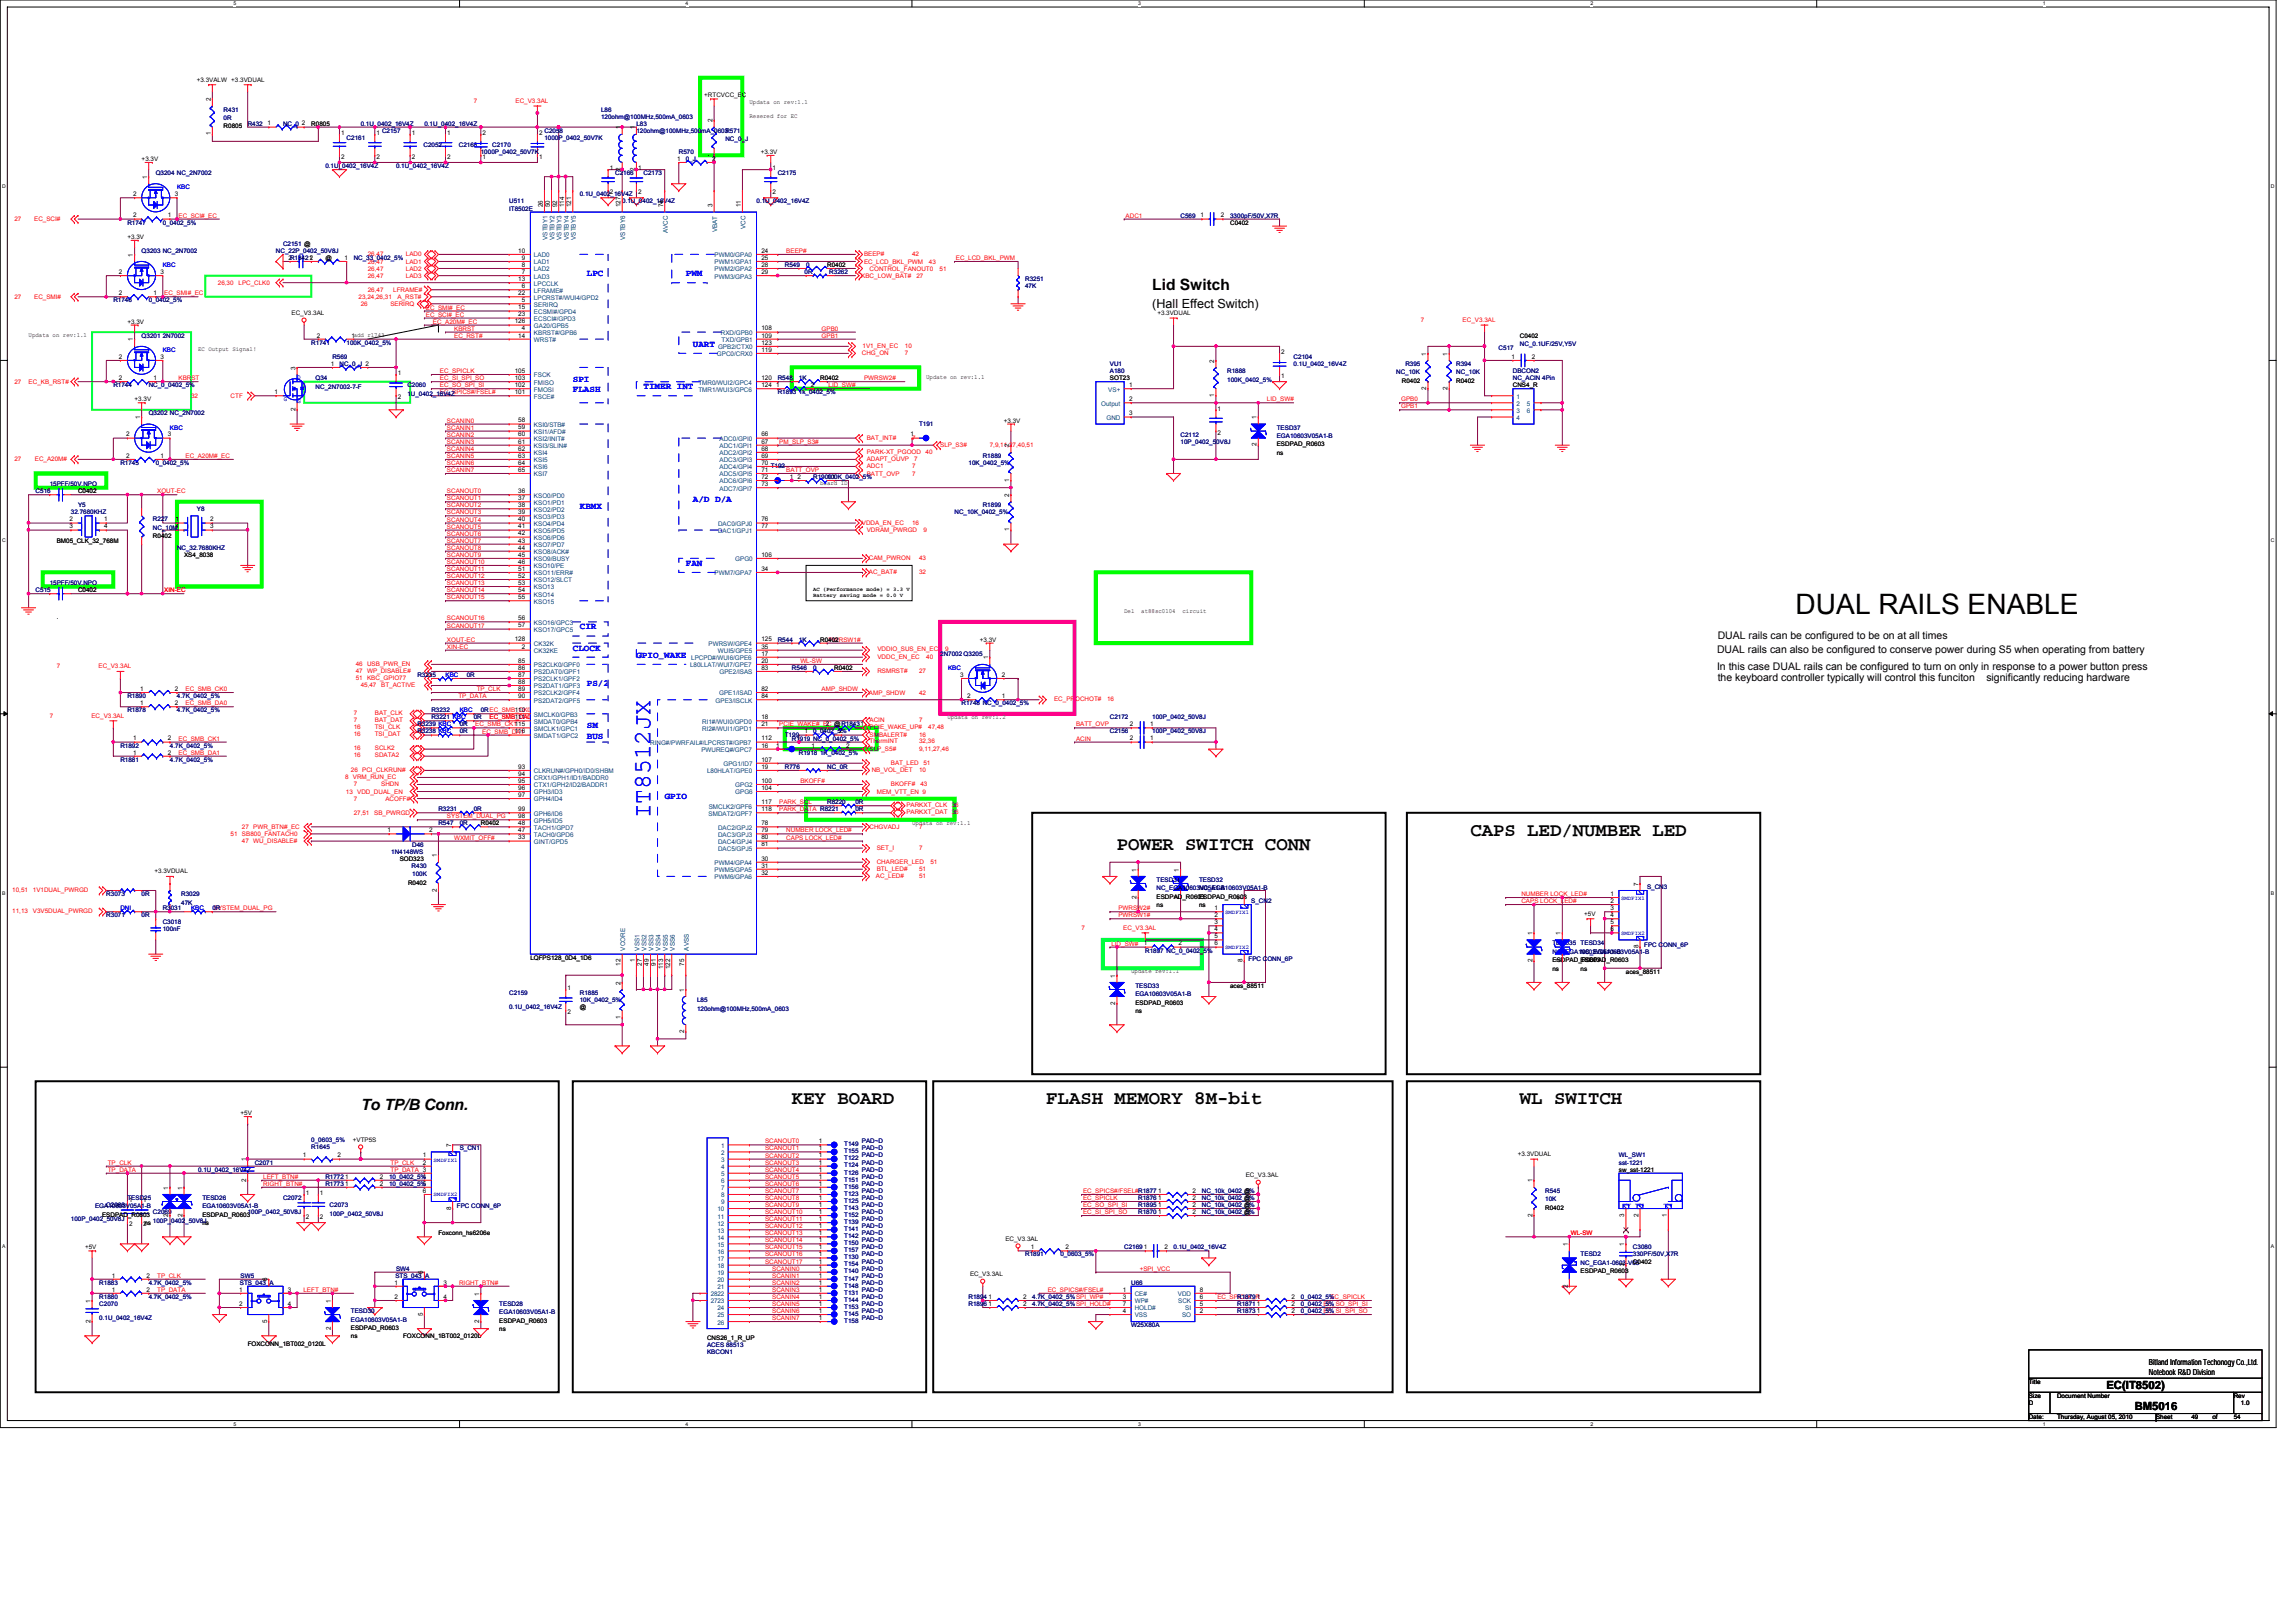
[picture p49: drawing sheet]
<svg xmlns="http://www.w3.org/2000/svg" width="297mm" height="210mm" viewBox="0 0 297 210" stroke-linecap="round" stroke-linejoin="round" font-family="sans-serif">
<defs><g id="words">
<text font-size="3.6" x="232.3" y="79.4">DUAL RAILS ENABLE</text>
<text font-size="3.2" fill="#00f" x="84.2" y="105.9" transform="rotate(-90 84.2 105.9)">IT8512JX</text>
<g font-size="2.5">
<text x="144.5" y="110">POWER SWITCH CONN</text>
<text x="190.2" y="108.1">CAPS LED/NUMBER LED</text>
<text x="102.4" y="142.9">KEY BOARD</text>
<text x="135.4" y="142.9">FLASH MEMORY 8M-bit</text>
<text x="196.6" y="142.9">WL SWITCH</text>
</g>
<g font-size="2">
<text x="149.1" y="37.5">Lid Switch</text>
<text x="46.7" y="143.6">To TP/B Conn.</text>
</g>
<text font-size="1.6" x="149.1" y="39.9">(Hall Effect Switch)</text>
<g font-size="1.5">
<text x="272.5" y="179.7">EC(IT8502)</text>
<text x="276.2" y="182.4">BM5016</text>
</g>
<g font-size="1.4">
<text x="222.2" y="82.6">DUAL rails can be configured to be on at all times</text>
<text x="222.1" y="84.5">DUAL rails can also be configured to conserve power during S5 when operating from battery</text>
<text x="222.1" y="86.6">In this case DUAL rails can be configured to turn on only in response to a power button press</text>
<text x="222.2" y="88.1">the keyboard controller typically will control this funciton</text>
<text x="257" y="88.1">significantly reducing hardware</text>
</g>
<g font-size="1.2" fill="#00f">
<text x="75.9" y="35.7">LPC</text>
<text x="88.7" y="35.7">PWM</text>
<text x="89.6" y="44.9">UART</text>
<text x="74.1" y="49.4">SPI</text>
<text x="74.1" y="50.8">FLASH</text>
<text x="83.2" y="50.4">TIMER INT</text>
<text x="75" y="65.9">KBMX</text>
<text x="89.6" y="65">A/D D/A</text>
<text x="88.7" y="73.2">FAN</text>
<text x="75" y="81.4">CIR</text>
<text x="74.1" y="84.2">CLOCK</text>
<text x="75.9" y="88.8">PS/2</text>
<text x="82.3" y="85.1">GPIO_WAKE</text>
<text x="75.9" y="94.2">SM</text>
<text x="75.9" y="95.6">BUS</text>
<text x="86" y="103.4">GPIO</text>
</g>
<g font-size="1.1">
<text x="278" y="176.6">Bitland Information Techonogy Co.,Ltd.</text>
<text x="278" y="177.8">Notebook R&amp;D Division</text>
</g>
<g font-size=".8">
<text x="25.5" y="10.6">+3.3VALW +3.3VDUAL</text>
<text x="27.3" y="17.5" transform="rotate(-90 27.3 17.5)">1</text>
<text x="27.3" y="13.1" transform="rotate(-90 27.3 13.1)">2</text>
<text x="28.9" y="16.6">R0805</text>
<text x="34.6" y="16.2">1</text>
<text x="39.1" y="16.2">2</text>
<text x="40.3" y="16.3">R0805</text>
<text x="44.1" y="17.5">1</text>
<text x="48.7" y="17.5">1</text>
<text x="53.3" y="17.5">1</text>
<text x="57.8" y="17.5">1</text>
<text x="62.4" y="17.5">2</text>
<text x="69.7" y="17.5">2</text>
<text x="80.3" y="16.7" transform="rotate(-90 80.3 16.7)">1</text>
<text x="82.1" y="16.7" transform="rotate(-90 82.1 16.7)">1</text>
<text x="91.1" y="12.6">+RTCVCC_EC</text>
<text x="92.2" y="15.8" transform="rotate(-90 92.2 15.8)">2</text>
<text x="97" y="13.4">Updata on rev:1.1</text>
<text x="97" y="15.3">Resered for EC</text>
<text x="18.3" y="20.8">+3.3V</text>
<text x="19" y="23.1" transform="rotate(-90 19 23.1)">1</text>
<text x="44.1" y="20.6">2</text>
<text x="48.7" y="20.6">2</text>
<text x="53.3" y="20.6">2</text>
<text x="57.8" y="20.6">2</text>
<text x="62.4" y="20.6">1</text>
<text x="69.7" y="20.6">1</text>
<text x="78.9" y="22">1</text>
<text x="80.3" y="22.1" transform="rotate(-90 80.3 22.1)">2</text>
<text x="82.1" y="22.1" transform="rotate(-90 82.1 22.1)">2</text>
<text x="82.5" y="22">1</text>
<text x="87.6" y="20.8">1</text>
<text x="92.1" y="20.8">2</text>
<text x="92.2" y="20.3" transform="rotate(-90 92.2 20.3)">1</text>
<text x="98.4" y="19.9">+3.3V</text>
<text x="99.9" y="22">1</text>
<text x="17.2" y="25.4">2</text>
<text x="17.2" y="28.1">2</text>
<text x="21.7" y="28.1">1</text>
<text x="22.6" y="25.4">3</text>
<text x="70.2" y="26.8" transform="rotate(-90 70.2 26.8)">26</text>
<text x="71.1" y="26.8" transform="rotate(-90 71.1 26.8)">50</text>
<text x="72.1" y="26.8" transform="rotate(-90 72.1 26.8)">92</text>
<text x="73" y="26.8" transform="rotate(-90 73 26.8)">114</text>
<text x="73.9" y="26.8" transform="rotate(-90 73.9 26.8)">121</text>
<text x="78.9" y="25.1">2</text>
<text x="80.3" y="26.8" transform="rotate(-90 80.3 26.8)">127</text>
<text x="82.5" y="25.1">2</text>
<text x="85.8" y="26.8" transform="rotate(-90 85.8 26.8)">74</text>
<text x="92.2" y="26.8" transform="rotate(-90 92.2 26.8)">3</text>
<text x="95.8" y="26.8" transform="rotate(-90 95.8 26.8)">11</text>
<text x="99.9" y="25.1">2</text>
<text x="155.3" y="28.1">1</text>
<text x="157.9" y="28.1">2</text>
<text x="159.1" y="29.1">C0402</text>
<text x="15.4" y="35.5">2</text>
<text x="16.5" y="30.9">+3.3V</text>
<text x="17.2" y="33.2" transform="rotate(-90 17.2 33.2)">1</text>
<text x="20.8" y="35.5">3</text>
<text x="37.3" y="33.6">2R184212</text>
<text x="42.1" y="33.6">@</text>
<text x="44.6" y="33.6">1</text>
<text x="67.1" y="32.7">10</text>
<text x="67.5" y="33.6">9</text>
<text x="67.5" y="34.5">8</text>
<text x="67.5" y="35.5">7</text>
<text x="98.5" y="32.7">24</text>
<text x="98.5" y="33.6">25</text>
<text x="98.5" y="34.5">28</text>
<text x="98.5" y="35.5">29</text>
<text x="107" y="34.5">R0402</text>
<text x="15.4" y="38.2">2</text>
<text x="16.5" y="41.9">+3.3V</text>
<text x="19.9" y="38.2">1</text>
<text x="37.7" y="40.8">EC_V3.3AL</text>
<text x="66.6" y="41.8">126</text>
<text x="67.1" y="36.4">13</text>
<text x="67.1" y="40">15</text>
<text x="67.1" y="40.9">23</text>
<text x="67.1" y="38.2">22</text>
<text x="67.5" y="37.3">6</text>
<text x="67.5" y="39.1">5</text>
<text x="149.7" y="40.8">+3.3VDUAL</text>
<text x="3.7" y="43.6">Updata on rev:1.1</text>
<text x="15.4" y="46.4">2</text>
<text x="17.2" y="44.2" transform="rotate(-90 17.2 44.2)">1</text>
<text x="20.8" y="46.4">3</text>
<text x="25.6" y="45.4">EC Output Signal!</text>
<text x="38.2" y="47.8" transform="rotate(-90 38.2 47.8)">3</text>
<text x="41" y="43.7">2</text>
<text x="42.8" y="47.3">1</text>
<text x="45.5" y="43.7">1add r1743</text>
<text x="67.1" y="43.7">14</text>
<text x="67.5" y="42.8">4</text>
<text x="98.5" y="45.5">119</text>
<text x="98.5" y="43.7">109</text>
<text x="98.5" y="44.6">123</text>
<text x="98.5" y="42.8">108</text>
<text x="157.1" y="46.9" transform="rotate(-90 157.1 46.9)">2</text>
<text x="165.8" y="45.8">2</text>
<text x="184.5" y="46" transform="rotate(-90 184.5 46)">1</text>
<text x="187.3" y="46" transform="rotate(-90 187.3 46)">1</text>
<text x="195.5" y="46.4">1</text>
<text x="196.6" y="43.7">C0402</text>
<text x="198.2" y="46.4">2</text>
<text x="15.4" y="49.2">2</text>
<text x="17.4" y="51.9">+3.3V</text>
<text x="19.9" y="49.2">1</text>
<text x="35.5" y="51">1</text>
<text x="38.2" y="53.2" transform="rotate(-90 38.2 53.2)">2</text>
<text x="51.5" y="48.6">1</text>
<text x="51.5" y="51.7">2</text>
<text x="66.6" y="48.2">105</text>
<text x="66.6" y="49.2">103</text>
<text x="66.6" y="50.1">102</text>
<text x="66.6" y="51">101</text>
<text x="98.5" y="49.2">120</text>
<text x="98.5" y="50.1">124</text>
<text x="100.4" y="50.1">1</text>
<text x="104.9" y="50.1">2</text>
<text x="106.1" y="49.2">R0402</text>
<text x="119.8" y="49.1">Update on rev:1.1</text>
<text x="143.6" y="49.2">SOT23</text>
<text x="146.1" y="51.9">2</text>
<text x="146.1" y="53.7">3</text>
<text x="146.1" y="50.1">1</text>
<text x="157.1" y="51.4" transform="rotate(-90 157.1 51.4)">1</text>
<text x="157.5" y="53.1">1</text>
<text x="165.8" y="48.9">1</text>
<text x="181.4" y="49.6">R0402</text>
<text x="184.5" y="50.5" transform="rotate(-90 184.5 50.5)">2</text>
<text x="187.3" y="50.5" transform="rotate(-90 187.3 50.5)">2</text>
<text x="188.4" y="49.6">R0402</text>
<text x="195.7" y="50.1">CNS4_R</text>
<text x="16.3" y="56.5">2</text>
<text x="16.3" y="59.2">2</text>
<text x="18.1" y="54.2" transform="rotate(-90 18.1 54.2)">1</text>
<text x="20.8" y="59.2">1</text>
<text x="21.7" y="56.5">3</text>
<text x="67.1" y="54.7">58</text>
<text x="67.1" y="55.6">59</text>
<text x="67.1" y="56.5">60</text>
<text x="67.1" y="57.4">61</text>
<text x="67.1" y="58.3">62</text>
<text x="67.1" y="59.2">63</text>
<text x="98.5" y="56.5">66</text>
<text x="98.5" y="57.4">67</text>
<text x="98.5" y="58.3">68</text>
<text x="98.5" y="59.2">69</text>
<text x="117.8" y="56.5">1</text>
<text x="129.9" y="54.7">+3.3V</text>
<text x="130.6" y="57.9" transform="rotate(-90 130.6 57.9)">2</text>
<text x="157.5" y="56.2">2</text>
<text x="162.6" y="57.8" transform="rotate(-90 162.6 57.8)">2</text>
<text x="162.6" y="54.2" transform="rotate(-90 162.6 54.2)">1</text>
<text x="165.2" y="57.8">ESDPAD_R0603</text>
<text x="165.2" y="58.9">ns</text>
<text x="10.1" y="63.8">C0402</text>
<text x="67.1" y="60.1">64</text>
<text x="67.1" y="61">65</text>
<text x="67.1" y="63.8">36</text>
<text x="67.1" y="64.7">37</text>
<text x="67.1" y="65.6">38</text>
<text x="98.5" y="60.1">70</text>
<text x="98.5" y="61">71</text>
<text x="98.5" y="62">72</text>
<text x="98.5" y="62.9">73</text>
<text x="102.2" y="62">1</text>
<text x="103.2" y="62">2</text>
<text x="106.1" y="62.8">board ID</text>
<text x="130.6" y="64.3" transform="rotate(-90 130.6 64.3)">2</text>
<text x="130.6" y="62.3" transform="rotate(-90 130.6 62.3)">1</text>
<text x="7.3" y="70.2">BM05_CLK_32_768M</text>
<text x="9" y="67.5">2</text>
<text x="9" y="68.4">3</text>
<text x="13.5" y="67.5">1</text>
<text x="13.5" y="68.4">4</text>
<text x="19.8" y="69.7">R0402</text>
<text x="22.7" y="67.5">1</text>
<text x="27.2" y="67.5">2</text>
<text x="27.2" y="68.4">3</text>
<text x="67.1" y="66.5">39</text>
<text x="67.1" y="67.5">40</text>
<text x="67.1" y="68.4">41</text>
<text x="67.1" y="69.3">42</text>
<text x="67.1" y="70.2">43</text>
<text x="67.1" y="71.1">44</text>
<text x="98.5" y="68.4">77</text>
<text x="98.5" y="67.5">76</text>
<text x="130.6" y="68.7" transform="rotate(-90 130.6 68.7)">1</text>
<text x="10.1" y="76.6">C0402</text>
<text x="23.8" y="72">XS4_8038</text>
<text x="67.1" y="72">45</text>
<text x="67.1" y="72.9">46</text>
<text x="67.1" y="73.9">51</text>
<text x="67.1" y="74.8">52</text>
<text x="67.1" y="75.7">53</text>
<text x="67.1" y="76.6">54</text>
<text x="67.1" y="77.5">55</text>
<text x="98.5" y="73.9">34</text>
<text x="98.5" y="72">106</text>
<text x="7.3" y="80.1">.</text>
<text x="66.6" y="83">128</text>
<text x="67.1" y="81.2">57</text>
<text x="67.1" y="80.2">56</text>
<text x="67.5" y="83.9">2</text>
<text x="98.5" y="83">125</text>
<text x="98.5" y="83.9">35</text>
<text x="106.1" y="83">R0402</text>
<text x="126.8" y="83">+3.3V</text>
<text x="145.4" y="79.3">Del</text>
<text x="147.7" y="79.3">at88sc0104</text>
<text x="153" y="79.3">circuit</text>
<text x="18.1" y="89.4">1</text>
<text x="22.6" y="89.4">2</text>
<text x="67.1" y="85.7">85</text>
<text x="67.1" y="86.7">86</text>
<text x="67.1" y="87.6">87</text>
<text x="67.1" y="88.5">88</text>
<text x="67.1" y="89.4">89</text>
<text x="98.5" y="84.8">17</text>
<text x="98.5" y="89.4">82</text>
<text x="98.5" y="85.7">20</text>
<text x="98.5" y="86.7">83</text>
<text x="107.9" y="86.7">R0402</text>
<text x="124.2" y="87.6">3</text>
<text x="127.8" y="85.3" transform="rotate(-90 127.8 85.3)">1</text>
<text x="129.6" y="87.6">2</text>
<text x="17.2" y="95.8">1</text>
<text x="18.1" y="91.2">1</text>
<text x="21.7" y="95.8">2</text>
<text x="22.6" y="91.2">2</text>
<text x="66.6" y="92.1">110</text>
<text x="66.6" y="93">111</text>
<text x="66.6" y="94.9">116</text>
<text x="67.1" y="90.3">90</text>
<text x="98.5" y="95.8">112</text>
<text x="98.5" y="93">18</text>
<text x="98.5" y="94">21</text>
<text x="98.5" y="90.3">84</text>
<text x="104.1" y="94.9">1</text>
<text x="106.8" y="94">2</text>
<text x="108.6" y="94.9">2</text>
<text x="122.6" y="93">Updata on rev:1.2</text>
<text x="125.1" y="90.3">2</text>
<text x="129.6" y="90.3">1</text>
<text x="146.2" y="94">2</text>
<text x="146.2" y="95.8">2</text>
<text x="148.8" y="94">1</text>
<text x="148.8" y="95.8">1</text>
<text x="17.2" y="97.6">1</text>
<text x="21.7" y="97.6">2</text>
<text x="67.1" y="100.4">94</text>
<text x="67.1" y="101.3">95</text>
<text x="67.1" y="99.5">93</text>
<text x="98.5" y="96.7">16</text>
<text x="98.5" y="99.5">19</text>
<text x="98.5" y="98.5">107</text>
<text x="98.5" y="101.3">100</text>
<text x="100.4" y="96.7">1</text>
<text x="105" y="96.7">1</text>
<text x="109.5" y="96.7">2</text>
<text x="50.1" y="107.7">1</text>
<text x="55.5" y="107.7">2</text>
<text x="62.2" y="106.8">R0402</text>
<text x="67.1" y="107.7">47</text>
<text x="67.1" y="106.8">48</text>
<text x="67.1" y="105.9">98</text>
<text x="67.1" y="104.9">99</text>
<text x="67.1" y="102.2">96</text>
<text x="67.1" y="103.1">97</text>
<text x="98.5" y="104">117</text>
<text x="98.5" y="104.9">118</text>
<text x="98.5" y="107.7">79</text>
<text x="98.5" y="106.8">78</text>
<text x="98.5" y="102.2">104</text>
<text x="118" y="106.7">Updata on rev:1.1</text>
<text x="20" y="113">+3.3VDUAL</text>
<text x="51.7" y="111.4">SOD323</text>
<text x="56.5" y="110.9" transform="rotate(-90 56.5 110.9)">1</text>
<text x="67.1" y="108.6">33</text>
<text x="98.5" y="111.3">30</text>
<text x="98.5" y="112.2">31</text>
<text x="98.5" y="113.2">32</text>
<text x="98.5" y="109.5">81</text>
<text x="98.5" y="108.6">80</text>
<text x="147" y="112.8" transform="rotate(-90 147 112.8)">1</text>
<text x="152.5" y="112.8" transform="rotate(-90 152.5 112.8)">1</text>
<text x="52.8" y="114.5">R0402</text>
<text x="56.5" y="115.4" transform="rotate(-90 56.5 115.4)">2</text>
<text x="147" y="116.3" transform="rotate(-90 147 116.3)">2</text>
<text x="149.6" y="116.3">ESDPAD_R0603</text>
<text x="149.6" y="117.4">ns</text>
<text x="152.5" y="116.3" transform="rotate(-90 152.5 116.3)">2</text>
<text x="155.1" y="116.3">ESDPAD_R0603</text>
<text x="155.1" y="117.4">ns</text>
<text x="157.1" y="117.8">1</text>
<text x="157.1" y="118.7">2</text>
<text x="157.1" y="119.6">3</text>
<text x="160.8" y="116.4" transform="rotate(-90 160.8 116.4)">7</text>
<text x="205" y="118.5">+5V</text>
<text x="208.3" y="115.9">1</text>
<text x="208.3" y="116.8">2</text>
<text x="208.3" y="117.8">3</text>
<text x="208.3" y="118.7">4</text>
<text x="208.3" y="119.6">5</text>
<text x="212" y="114.6" transform="rotate(-90 212 114.6)">7</text>
<text x="68.6" y="124.2">LQFPS128_0D4_1D6</text>
<text x="80.3" y="125" transform="rotate(-90 80.3 125)">12</text>
<text x="82.1" y="124.5" transform="rotate(-90 82.1 124.5)">1</text>
<text x="83" y="125" transform="rotate(-90 83 125)">27</text>
<text x="83.9" y="125" transform="rotate(-90 83.9 125)">49</text>
<text x="84.9" y="125" transform="rotate(-90 84.9 125)">91</text>
<text x="85.8" y="125.4" transform="rotate(-90 85.8 125.4)">113</text>
<text x="86.7" y="125.4" transform="rotate(-90 86.7 125.4)">122</text>
<text x="88.5" y="125" transform="rotate(-90 88.5 125)">75</text>
<text x="146.3" y="125.9">update rev:1.1</text>
<text x="148" y="122.3">1</text>
<text x="152.5" y="122.3">2</text>
<text x="157.1" y="120.5">4</text>
<text x="157.1" y="121.4">5</text>
<text x="157.1" y="122.3">6</text>
<text x="160.8" y="124.5" transform="rotate(-90 160.8 124.5)">8</text>
<text x="198.2" y="124.5" transform="rotate(-90 198.2 124.5)">2</text>
<text x="198.2" y="121" transform="rotate(-90 198.2 121)">1</text>
<text x="200.8" y="124.5">ESDPAD_R0603</text>
<text x="200.8" y="125.6">ns</text>
<text x="201.9" y="124.5" transform="rotate(-90 201.9 124.5)">2</text>
<text x="201.9" y="121" transform="rotate(-90 201.9 121)">1</text>
<text x="204.5" y="124.5">ESDPAD_R0603</text>
<text x="204.5" y="125.6">ns</text>
<text x="208.3" y="120.5">6</text>
<text x="210.4" y="126">aces_88511</text>
<text x="212" y="122.7" transform="rotate(-90 212 122.7)">8</text>
<text x="73.4" y="128.1">1</text>
<text x="73.4" y="131.2">2</text>
<text x="75" y="130.6">@</text>
<text x="80.3" y="131.8" transform="rotate(-90 80.3 131.8)">1</text>
<text x="80.3" y="127.4" transform="rotate(-90 80.3 127.4)">2</text>
<text x="88.5" y="128.3" transform="rotate(-90 88.5 128.3)">1</text>
<text x="144.3" y="130" transform="rotate(-90 144.3 130)">2</text>
<text x="144.3" y="126.5" transform="rotate(-90 144.3 126.5)">1</text>
<text x="146.9" y="130">ESDPAD_R0603</text>
<text x="146.9" y="131.1">ns</text>
<text x="159.1" y="127.8">aces_88511</text>
<text x="88.5" y="133.7" transform="rotate(-90 88.5 133.7)">2</text>
<text x="31.1" y="144.3">+5V</text>
<text x="39.2" y="149.8">1</text>
<text x="43.6" y="149.8">2</text>
<text x="45.7" y="147.7">+VTP5S</text>
<text x="54.7" y="149.8">1</text>
<text x="58.4" y="148.4" transform="rotate(-90 58.4 148.4)">7</text>
<text x="105.9" y="148.8">1</text>
<text x="105.9" y="149.8">1</text>
<text x="105.9" y="147.9">1</text>
<text x="196.4" y="149.6">+3.3VDUAL</text>
<text x="16.7" y="155.5">1</text>
<text x="18.5" y="155.5">1</text>
<text x="21.8" y="153.9" transform="rotate(-90 21.8 153.9)">1</text>
<text x="23.6" y="153.9" transform="rotate(-90 23.6 153.9)">1</text>
<text x="31.8" y="152.9" transform="rotate(-90 31.8 152.9)">2</text>
<text x="31.8" y="150.2" transform="rotate(-90 31.8 150.2)">1</text>
<text x="39.6" y="154.6">1</text>
<text x="41.4" y="154.6">1</text>
<text x="44.7" y="152.5">1</text>
<text x="44.7" y="153.4">1</text>
<text x="49.1" y="152.5">2</text>
<text x="49.1" y="153.4">2</text>
<text x="54.7" y="150.7">2</text>
<text x="54.7" y="152.5">4</text>
<text x="54.7" y="153.4">5</text>
<text x="54.7" y="154.3">6</text>
<text x="105.9" y="155.2">1</text>
<text x="105.9" y="153.4">1</text>
<text x="105.9" y="154.3">1</text>
<text x="105.9" y="151.6">1</text>
<text x="105.9" y="152.5">1</text>
<text x="105.9" y="150.7">1</text>
<text x="149.8" y="155.2">1</text>
<text x="149.8" y="154.3">1</text>
<text x="154.3" y="155.2">2</text>
<text x="154.3" y="154.3">2</text>
<text x="161" y="155.3">@</text>
<text x="161" y="154.3">@</text>
<text x="161.2" y="152.3">EC_V3.3AL</text>
<text x="198.2" y="153" transform="rotate(-90 198.2 153)">1</text>
<text x="209.4" y="151.6">sw_sst-1221</text>
<text x="11" y="161.6">+5V</text>
<text x="13.2" y="157.4">ESDPAD_R0603</text>
<text x="16.7" y="158.6">2</text>
<text x="18.5" y="158.6">2ns</text>
<text x="21.8" y="157.4" transform="rotate(-90 21.8 157.4)">2</text>
<text x="23.6" y="157.4" transform="rotate(-90 23.6 157.4)">2</text>
<text x="26.2" y="157.4">ESDPAD_R0603</text>
<text x="26.2" y="158.5">ns</text>
<text x="39.6" y="157.7">2</text>
<text x="41.4" y="157.7">2</text>
<text x="56.7" y="159.8">Foxconn_hs6206e</text>
<text x="58.4" y="156.5" transform="rotate(-90 58.4 156.5)">8</text>
<text x="105.9" y="159.8">1</text>
<text x="105.9" y="161.6">1</text>
<text x="105.9" y="158">1</text>
<text x="105.9" y="156.1">1</text>
<text x="105.9" y="158.9">1</text>
<text x="105.9" y="160.7">1</text>
<text x="105.9" y="157.1">1</text>
<text x="130.1" y="160.5">EC_V3.3AL</text>
<text x="133.3" y="161.6">1</text>
<text x="137.8" y="161.6">2</text>
<text x="149.8" y="157.1">1</text>
<text x="149.8" y="156.1">1</text>
<text x="150.6" y="161.6">2</text>
<text x="154.3" y="157.1">2</text>
<text x="154.3" y="156.1">2</text>
<text x="161" y="157.1">@</text>
<text x="161" y="156.2">@</text>
<text x="198.2" y="157.4" transform="rotate(-90 198.2 157.4)">2</text>
<text x="199.9" y="156.5">R0402</text>
<text x="202.8" y="161.2" transform="rotate(-90 202.8 161.2)">1</text>
<text x="210.1" y="161.2" transform="rotate(-90 210.1 161.2)">1</text>
<text x="210.1" y="157.4" transform="rotate(-90 210.1 157.4)">3</text>
<text x="212" y="157.4" transform="rotate(-90 212 157.4)">2</text>
<text x="215.6" y="157.4" transform="rotate(-90 215.6 157.4)">1</text>
<text x="14.5" y="167.1">1</text>
<text x="14.5" y="165.3">1</text>
<text x="19" y="167.1">2</text>
<text x="19" y="165.3">2</text>
<text x="30.9" y="167.1">1</text>
<text x="34.6" y="165.8" transform="rotate(-90 34.6 165.8)">6</text>
<text x="37.2" y="167.1">3</text>
<text x="51.1" y="166.2">1</text>
<text x="54.7" y="164.9" transform="rotate(-90 54.7 164.9)">6</text>
<text x="57.4" y="166.2">3</text>
<text x="62" y="167.6" transform="rotate(-90 62 167.6)">1</text>
<text x="105.9" y="163.5">1</text>
<text x="105.9" y="164.4">1</text>
<text x="105.9" y="166.2">1</text>
<text x="105.9" y="162.5">1</text>
<text x="105.9" y="165.3">1</text>
<text x="105.9" y="167.1">1</text>
<text x="125.5" y="165.1">EC_V3.3AL</text>
<text x="145.2" y="167.1">1</text>
<text x="155.2" y="167.1">8</text>
<text x="202.8" y="166.6" transform="rotate(-90 202.8 166.6)">2</text>
<text x="204.5" y="164.8">ESDPAD_R0603</text>
<text x="210.1" y="163.8" transform="rotate(-90 210.1 163.8)">2</text>
<text x="211.3" y="163.5">C0402</text>
<text x="11.7" y="171.2" transform="rotate(-90 11.7 171.2)">2</text>
<text x="11.7" y="168.5" transform="rotate(-90 11.7 168.5)">1</text>
<text x="30.9" y="169">2</text>
<text x="34.6" y="171.2" transform="rotate(-90 34.6 171.2)">5</text>
<text x="37.2" y="169">4</text>
<text x="42.8" y="172.1" transform="rotate(-90 42.8 172.1)">2</text>
<text x="42.8" y="168.5" transform="rotate(-90 42.8 168.5)">1</text>
<text x="45.4" y="172.1">ESDPAD_R0603</text>
<text x="45.4" y="173.2">ns</text>
<text x="51.1" y="168">2</text>
<text x="52.2" y="173.2">FOXCONN_1BT002_0120L</text>
<text x="54.7" y="170.2" transform="rotate(-90 54.7 170.2)">5</text>
<text x="57.4" y="168">4</text>
<text x="62" y="171.2" transform="rotate(-90 62 171.2)">2</text>
<text x="64.6" y="171.2">ESDPAD_R0603</text>
<text x="64.6" y="172.3">ns</text>
<text x="91.5" y="173.4">CNS26_1_R_UP</text>
<text x="105.9" y="168">1</text>
<text x="105.9" y="169.9">1</text>
<text x="105.9" y="170.8">1</text>
<text x="105.9" y="169">1</text>
<text x="127.9" y="169">1</text>
<text x="127.9" y="168">1</text>
<text x="132.4" y="169">2</text>
<text x="132.4" y="168">2</text>
<text x="145.2" y="168">3</text>
<text x="145.2" y="169.9">4</text>
<text x="145.2" y="169">7</text>
<text x="155.2" y="169.9">2</text>
<text x="155.2" y="168">6</text>
<text x="155.2" y="169">5</text>
<text x="162.6" y="169">1</text>
<text x="162.6" y="169.9">1</text>
<text x="162.6" y="168">1</text>
<text x="167.1" y="169">2</text>
<text x="167.1" y="169.9">2</text>
<text x="167.1" y="168">2</text>
<text x="32" y="174.1">FOXCONN_1BT002_0120L</text>
<text x="262.5" y="179">Title</text>
<text x="262.5" y="180.8">Size</text>
<text x="262.5" y="183.6">Date:</text>
<text x="262.5" y="181.8">D</text>
<text x="266.1" y="180.8">Document Number</text>
<text x="266.1" y="183.6">Thursday, August 05, 2010</text>
<text x="278.9" y="183.6">Sheet</text>
<text x="283.5" y="183.6">49</text>
<text x="286.2" y="183.6">of</text>
<text x="289" y="183.6">54</text>
<text x="289" y="180.8">Rev</text>
<text x="289.9" y="181.8">1.0</text>
</g>
<g font-size=".8" fill="#000080">
<text x="28.9" y="14.4">R431</text>
<text x="28.9" y="15.5">0R</text>
<text x="32" y="16.3">R432</text>
<text x="36.6" y="16.3">NC_0</text>
<text x="46.7" y="16.3">0.1U_0402_16V4Z</text>
<text x="49.4" y="17.2">C2157</text>
<text x="54.9" y="16.3">0.1U_0402_16V4Z</text>
<text x="70.4" y="17.2">C2058</text>
<text x="77.8" y="14.4">L86</text>
<text x="77.8" y="15.3">120ohm@100MHz,500mA_0603</text>
<text x="82.3" y="16.3">L83</text>
<text x="82.3" y="17.2">120ohm@100MHz,500mA_0603</text>
<text x="93.8" y="17.2">R571</text>
<text x="20.1" y="22.7">Q3204 NC_2N7002</text>
<text x="42.1" y="21.7">0.1U_0402_16V4Z</text>
<text x="44.8" y="18.1">C2161</text>
<text x="51.2" y="21.7">0.1U_0402_16V4Z</text>
<text x="54.8" y="19">C2052</text>
<text x="59.4" y="19">C2168</text>
<text x="62.2" y="19.9">1000P_0402_50V7K</text>
<text x="63.7" y="19">C2170</text>
<text x="70.4" y="18.1">1000P_0402_50V7K</text>
<text x="79.6" y="22.7">C2166</text>
<text x="83.2" y="22.7">C2173</text>
<text x="87.8" y="19.9">R570</text>
<text x="88.7" y="20.8">0_J</text>
<text x="93.8" y="18.3">NC_0_J</text>
<text x="100.6" y="22.7">C2175</text>
<text x="16.5" y="29.1">R1747</text>
<text x="21.1" y="29.1">0_0402_5%</text>
<text x="65.9" y="26.3">U511</text>
<text x="65.9" y="27.2">IT8502E</text>
<text x="75" y="25.4">0.1U_0402_16V4Z</text>
<text x="80.5" y="26.3">0.1U_0402_16V4Z</text>
<text x="97.9" y="26.3">0.1U_0402_16V4Z</text>
<text x="152.7" y="28.2">C569</text>
<text x="159.1" y="28.2">3300pF/50V,X7R</text>
<text x="18.3" y="32.7">Q3203 NC_2N7002</text>
<text x="35.7" y="32.7">NC_22P_0402_50V8J</text>
<text x="36.6" y="31.8">C2151 @</text>
<text x="45.8" y="33.6">NC_33_0402_5%</text>
<text x="101.5" y="34.5">R549</text>
<text x="104.1" y="35.5">0R</text>
<text x="104.3" y="34.5">0</text>
<text x="107.3" y="35.5">R3262</text>
<text x="14.7" y="39.1">R1746</text>
<text x="19.2" y="39.1">0_0402_5%</text>
<text x="132.6" y="36.4">R3251</text>
<text x="132.6" y="37.3">47K</text>
<text x="18.3" y="43.7">Q3201 2N7002</text>
<text x="40.3" y="44.6">R1741</text>
<text x="43" y="46.4">R569</text>
<text x="43.9" y="47.3">NC_0_J 2</text>
<text x="44.8" y="44.6">100K_0402_5%</text>
<text x="143.6" y="47.3">VU1</text>
<text x="167.4" y="46.4">C2104</text>
<text x="167.4" y="47.3">0.1U_0402_16V4Z</text>
<text x="181.8" y="47.3">R395</text>
<text x="188.4" y="47.3">R394</text>
<text x="193.9" y="45.3">C517</text>
<text x="196.6" y="44.8">NC_0.1UF/25V,Y5V</text>
<text x="14.7" y="50.1">R1744</text>
<text x="19.2" y="50.1">NC_0_0402_5%</text>
<text x="19.2" y="53.7">Q3202 NC_2N7002</text>
<text x="40.8" y="49.2">Q34</text>
<text x="40.8" y="50.3">NC_2N7002-7-F</text>
<text x="52.7" y="50.1">C2060</text>
<text x="52.7" y="51.2">1U_0402_16V4Z</text>
<text x="100.6" y="49.2">R548</text>
<text x="100.6" y="51">R1893 1k_0402_5%</text>
<text x="103.4" y="49.2">1K</text>
<text x="143.6" y="48.3">A180</text>
<text x="158.8" y="48.3">R1888</text>
<text x="158.8" y="49.4">100K_0402_5%</text>
<text x="180.6" y="48.5">NC_10K</text>
<text x="188.4" y="48.5">NC_10K</text>
<text x="195.7" y="48.3">DBCON2</text>
<text x="195.7" y="49.2">NC_ACIN 4Pin</text>
<text x="118.9" y="55.1">T191</text>
<text x="127.1" y="59.2">R1889</text>
<text x="152.7" y="56.5">C2112</text>
<text x="152.7" y="57.4">10P_0402_50V8J</text>
<text x="165.2" y="55.6">TESD37</text>
<text x="165.2" y="56.7">EGA10603V05A1-B</text>
<text x="4.6" y="63.8">C516</text>
<text x="6.4" y="62.9">15PFF/50V,NPO</text>
<text x="10.1" y="65.6">Y5</text>
<text x="15.6" y="60.2">R1745</text>
<text x="20.1" y="60.2">0_0402_5%</text>
<text x="99.7" y="60.6">T192</text>
<text x="105.2" y="62">R19001</text>
<text x="107" y="62">100K_0402_5%</text>
<text x="125.3" y="60.2">10K_0402_5%</text>
<text x="127.1" y="65.6">R1899</text>
<text x="9.2" y="66.5">32.7680KHZ</text>
<text x="19.8" y="67.5">R227</text>
<text x="19.8" y="68.6">NC_10M4</text>
<text x="22.9" y="71.1">NC_32.7680KHZ</text>
<text x="25.5" y="66.1">Y8</text>
<text x="123.5" y="66.5">NC_10K_0402_5%</text>
<text x="4.6" y="76.6">C515</text>
<text x="6.4" y="75.7">15PFF/50V,NPO</text>
<text x="100.6" y="83">R544</text>
<text x="103.4" y="83">1K</text>
<text x="54" y="87.6">R3235</text>
<text x="60.4" y="87.6">0R</text>
<text x="102.4" y="86.7">R546</text>
<text x="105.2" y="86.7">0</text>
<text x="121.6" y="84.8">2N7002 Q3205</text>
<text x="16.5" y="90.3">R1890</text>
<text x="16.5" y="92.2">R1878</text>
<text x="22.9" y="90.3">4.7K_0402_5%</text>
<text x="22.9" y="92.2">4.7K_0402_5%</text>
<text x="54" y="94.9">R3238 KBC</text>
<text x="54" y="94">R3239 KBC</text>
<text x="55.8" y="93.1">R3221 KBC</text>
<text x="55.8" y="92.2">R3232</text>
<text x="59.5" y="94.9">0R</text>
<text x="59.5" y="94">0R</text>
<text x="61.3" y="93.1">0R</text>
<text x="62.2" y="92.2">0REC_SMB_CK0</text>
<text x="101.5" y="95.4">T199</text>
<text x="102.4" y="95.8">R1919 NC_0_0402_5%</text>
<text x="105.2" y="94.9">0_0402_5%</text>
<text x="124.4" y="91.2">R1748 NC_0_0402_5%</text>
<text x="143.6" y="93.1">C2172</text>
<text x="143.6" y="94.9">C2156</text>
<text x="149.1" y="93.1">100P_0402_50V8J</text>
<text x="149.1" y="94.9">100P_0402_50V8J</text>
<text x="15.6" y="98.6">R1881</text>
<text x="15.6" y="96.7">R1892</text>
<text x="22" y="98.6">4.7K_0402_5%</text>
<text x="22" y="96.7">4.7K_0402_5%</text>
<text x="101.5" y="99.5">R776</text>
<text x="103.4" y="97.6">R1918 1K_0402_5%</text>
<text x="107" y="99.5">NC_0R</text>
<text x="56.7" y="106.8">R547</text>
<text x="56.7" y="105">R3231</text>
<text x="59.5" y="106.8">0R</text>
<text x="61.3" y="105">0R</text>
<text x="107" y="104">R8220</text>
<text x="110.7" y="104">0R</text>
<text x="110.7" y="105">0R</text>
<text x="50.6" y="110.4">1N4148WS</text>
<text x="53.3" y="112.3">R430</text>
<text x="53.3" y="109.5">D46</text>
<text x="53.3" y="113.4">100K</text>
<text x="13.8" y="115.9">R3073</text>
<text x="13.8" y="118.7">R3071</text>
<text x="18.3" y="115.9">0R</text>
<text x="18.3" y="118.7">0R</text>
<text x="21.1" y="117.8">R3031</text>
<text x="21.1" y="119.6">C3018</text>
<text x="23.4" y="115.9">R3029</text>
<text x="23.4" y="117">47K</text>
<text x="27.5" y="117.8">0R</text>
<text x="149.6" y="114.1">TESD31</text>
<text x="149.6" y="115.2">NC_EGA10603V05A1-B</text>
<text x="155.1" y="114.1">TESD32</text>
<text x="155.1" y="115.2">NC_EGA10603V05A1-B</text>
<text x="161.9" y="116.8">S_CN2</text>
<text x="213.1" y="115">S_CN3</text>
<text x="21.1" y="120.5">100nF</text>
<text x="148.2" y="123.3">R1897 NC_0_0402_5%</text>
<text x="161.5" y="124.3">FPC CONN_6P</text>
<text x="200.8" y="122.3">TESD35 TESD34</text>
<text x="200.8" y="123.4">NC_EGA10603V05A1-B</text>
<text x="204.5" y="123.4">NC_EGA10603V05A1-B</text>
<text x="212.7" y="122.5">FPC CONN_6P</text>
<text x="65.9" y="128.7">C2159</text>
<text x="65.9" y="130.6">0.1U_0402_16V4Z</text>
<text x="75" y="128.7">R1885</text>
<text x="75" y="129.6">10K_0402_5%</text>
<text x="90.2" y="129.6">L85</text>
<text x="90.2" y="130.7">120ohm@100MHz,500mA_0603</text>
<text x="146.9" y="127.8">TESD33</text>
<text x="146.9" y="128.9">EGA10603V05A1-B</text>
<text x="40.3" y="148.7">R1645</text>
<text x="40.3" y="147.7">0_0603_5%</text>
<text x="59.5" y="148.8">S_CN1</text>
<text x="109.2" y="149.2">T155</text>
<text x="109.2" y="148.3">T149</text>
<text x="111.5" y="148.8">PAD~D</text>
<text x="111.5" y="149.8">PAD~D</text>
<text x="111.5" y="147.9">PAD~D</text>
<text x="209.4" y="149.8">WL_SW1</text>
<text x="16.5" y="155.3">TESD25</text>
<text x="25.6" y="151.6">0.1U_0402_16V4Z</text>
<text x="26.2" y="155.3">TESD26</text>
<text x="33" y="150.7">C2071</text>
<text x="36.6" y="155.3">C2072</text>
<text x="42.1" y="152.5">R1772</text>
<text x="42.1" y="153.4">R1773</text>
<text x="50.3" y="152.5">10_0402_5%</text>
<text x="50.3" y="153.4">10_0402_5%</text>
<text x="109.2" y="155.6">T125</text>
<text x="109.2" y="153.8">T156</text>
<text x="109.2" y="154.7">T123</text>
<text x="109.2" y="150.1">T122</text>
<text x="109.2" y="152">T126</text>
<text x="109.2" y="152.9">T151</text>
<text x="109.2" y="151">T124</text>
<text x="111.5" y="155.3">PAD~D</text>
<text x="111.5" y="153.4">PAD~D</text>
<text x="111.5" y="154.3">PAD~D</text>
<text x="111.5" y="151.6">PAD~D</text>
<text x="111.5" y="152.5">PAD~D</text>
<text x="111.5" y="150.7">PAD~D</text>
<text x="147.3" y="155.3">R1876</text>
<text x="155.5" y="155.3">NC_10k_0402_5%</text>
<text x="155.5" y="154.3">NC_10k_0402_5%</text>
<text x="199.9" y="154.3">R545</text>
<text x="199.9" y="155.4">10K</text>
<text x="209.4" y="150.7">sst-1221</text>
<text x="9.2" y="158">100P_0402_50V8J</text>
<text x="12.3" y="156.3">EGA10603V05A1-B</text>
<text x="13.8" y="156.2">C2068</text>
<text x="19.8" y="157.1">C2069</text>
<text x="19.8" y="158.2">100P_0402_50V8J</text>
<text x="26.2" y="156.3">EGA10603V05A1-B</text>
<text x="32" y="157.1">100P_0402_50V8J</text>
<text x="42.6" y="156.2">C2073</text>
<text x="42.6" y="157.3">100P_0402_50V8J</text>
<text x="59.1" y="156.3">FPC CONN_6P</text>
<text x="109.2" y="160.2">T142</text>
<text x="109.2" y="158.3">T139</text>
<text x="109.2" y="156.5">T143</text>
<text x="109.2" y="159.3">T141</text>
<text x="109.2" y="161.1">T150</text>
<text x="109.2" y="157.4">T152</text>
<text x="111.5" y="159.8">PAD~D</text>
<text x="111.5" y="161.6">PAD~D</text>
<text x="111.5" y="158">PAD~D</text>
<text x="111.5" y="156.2">PAD~D</text>
<text x="111.5" y="158.9">PAD~D</text>
<text x="111.5" y="160.7">PAD~D</text>
<text x="111.5" y="157.1">PAD~D</text>
<text x="145.4" y="161.6">C21691</text>
<text x="147.3" y="157.1">R1870</text>
<text x="147.3" y="156.2">R1895</text>
<text x="151.8" y="161.6">0.1U_0402_16V4Z</text>
<text x="155.5" y="157.1">NC_10k_0402_5%</text>
<text x="155.5" y="156.2">NC_10k_0402_5%</text>
<text x="211.3" y="161.6">C3080</text>
<text x="12.8" y="166.2">R1883</text>
<text x="19.2" y="166.2">4.7K_0402_5%</text>
<text x="31" y="166.2">STS_043_A</text>
<text x="31.1" y="165.3">SW5</text>
<text x="51.2" y="165.3">STS_043_A</text>
<text x="51.2" y="164.4">SW4</text>
<text x="109.2" y="163.9">T154</text>
<text x="109.2" y="164.8">T140</text>
<text x="109.2" y="162">T157</text>
<text x="109.2" y="166.6">T148</text>
<text x="109.2" y="162.9">T130</text>
<text x="109.2" y="165.7">T147</text>
<text x="109.2" y="167.5">T131</text>
<text x="111.5" y="163.5">PAD~D</text>
<text x="111.5" y="164.4">PAD~D</text>
<text x="111.5" y="166.2">PAD~D</text>
<text x="111.5" y="162.6">PAD~D</text>
<text x="111.5" y="165.3">PAD~D</text>
<text x="111.5" y="167.1">PAD~D</text>
<text x="132.6" y="162.6">R1891</text>
<text x="137.2" y="162.6">0_0603_5%</text>
<text x="146.3" y="166.2">U66</text>
<text x="204.5" y="162.6">TESD2</text>
<text x="204.5" y="163.7">NC_EGA1-0603-V05</text>
<text x="211.3" y="162.6">330PF/50V,X7R</text>
<text x="12.8" y="168">R1880</text>
<text x="12.8" y="169">C2070</text>
<text x="12.8" y="170.8">0.1U_0402_16V4Z</text>
<text x="19.2" y="168">4.7K_0402_5%</text>
<text x="45.4" y="169.9">TESD30</text>
<text x="45.4" y="171">EGA10603V05A1-B</text>
<text x="64.6" y="169">TESD28</text>
<text x="64.6" y="170.1">EGA10603V05A1-B</text>
<text x="109.2" y="168.4">T144</text>
<text x="109.2" y="170.2">T145</text>
<text x="109.2" y="171.2">T158</text>
<text x="109.2" y="169.3">T153</text>
<text x="111.5" y="168">PAD~D</text>
<text x="111.5" y="169.9">PAD~D</text>
<text x="111.5" y="170.8">PAD~D</text>
<text x="111.5" y="169">PAD~D</text>
<text x="125.3" y="169">R1896</text>
<text x="125.3" y="168">R1894</text>
<text x="133.5" y="169">4.7K_0402_5%SPI_HOLD#</text>
<text x="133.5" y="168">4.7K_0402_5%SPI_WP#</text>
<text x="146.3" y="171.7">W25X80A</text>
<text x="160.1" y="169">R1871</text>
<text x="160.1" y="169.9">R1873</text>
<text x="160.1" y="168">R1879</text>
<text x="168.3" y="169">0_0402_5%</text>
<text x="168.3" y="169.9">0_0402_5%</text>
<text x="168.3" y="168">0_0402_5%</text>
<text x="91.5" y="175.2">KBCON1</text>
<text x="91.5" y="174.3">ACES 88513</text>
</g>
<g font-size=".8" fill="#f00">
<text x="61.3" y="13.3">7</text>
<text x="66.7" y="13.3">EC_V3.3AL</text>
<text x="1.9" y="28.6">27</text>
<text x="4.4" y="28.6">EC_SCI#</text>
<text x="23.1" y="28.2">EC_SCI#_EC</text>
<text x="145.6" y="28.2">ADC1</text>
<text x="47.6" y="35">26,47</text>
<text x="47.6" y="33.2">26,47</text>
<text x="47.6" y="35.9">26,47</text>
<text x="47.6" y="34.1">26,47</text>
<text x="52.5" y="35">LAD2</text>
<text x="52.5" y="33.2">LAD0</text>
<text x="52.5" y="35.9">LAD3</text>
<text x="52.5" y="34.1">LAD1</text>
<text x="101.7" y="32.7">BEEP#</text>
<text x="111.4" y="35.9">KBC_LOW_BAT#</text>
<text x="111.8" y="34.1">EC_LCD_BKL_PWM</text>
<text x="111.8" y="33.2">BEEP#</text>
<text x="112.5" y="35">CONTROL_FANOUT0</text>
<text x="118" y="33.2">42</text>
<text x="118.6" y="35.9">27</text>
<text x="120.2" y="34.1">43</text>
<text x="121.6" y="35">51</text>
<text x="123.7" y="33.6">EC_LCD_BKL_PWM</text>
<text x="1.9" y="38.7">27</text>
<text x="4.4" y="38.7">EC_SMI#</text>
<text x="21.2" y="38.2">EC_SMI#_EC</text>
<text x="28.2" y="36.9">26,30</text>
<text x="30.9" y="36.9">LPC_CLK0</text>
<text x="46.4" y="38.7">23,24,26,31</text>
<text x="46.7" y="39.6">26</text>
<text x="47.6" y="37.7">26,47</text>
<text x="50.5" y="39.6">SERIRQ</text>
<text x="50.9" y="37.7">LFRAME#</text>
<text x="51.4" y="38.7">A_RST#</text>
<text x="55.1" y="40">EC_SMI#_EC</text>
<text x="55.1" y="41">EC_SCI#_EC</text>
<text x="56" y="41.9">EC_A20M#_EC</text>
<text x="183.8" y="41.7">7</text>
<text x="189.2" y="41.7">EC_V3.3AL</text>
<text x="58.8" y="42.8">KBRST</text>
<text x="58.8" y="43.7">EC_RST#</text>
<text x="106.3" y="42.8">GPB0</text>
<text x="106.3" y="43.7">GPB1</text>
<text x="111.5" y="46">CHG_ON</text>
<text x="111.6" y="45.1">1V1_EN_EC</text>
<text x="117.1" y="45.1">10</text>
<text x="117.1" y="46">7</text>
<text x="1.9" y="49.6">27</text>
<text x="3.7" y="49.6">EC_KB_RST#</text>
<text x="23.1" y="49.2">KBRST</text>
<text x="24.7" y="51.5">32</text>
<text x="29.8" y="51.5">CTF</text>
<text x="56.9" y="48.3">EC_SPICLK</text>
<text x="56.9" y="51">EC_SPICS#/FSEL#</text>
<text x="56.9" y="49.2">EC_SI_SPI_SO</text>
<text x="56.9" y="50.1">EC_SO_SPI_SI</text>
<text x="107.2" y="50.1">LID_SW#</text>
<text x="111.8" y="49.2">PWRSW2#</text>
<text x="163.9" y="51.9">LID_SW#</text>
<text x="181.3" y="52.8">GPB1</text>
<text x="181.3" y="51.9">GPB0</text>
<text x="1.9" y="59.6">27</text>
<text x="4.5" y="59.6">EC_A20M#</text>
<text x="24" y="59.2">EC_A20M#_EC</text>
<text x="57.8" y="59.2">SCANIN5</text>
<text x="57.8" y="57.4">SCANIN3</text>
<text x="57.8" y="55.6">SCANIN1</text>
<text x="57.8" y="56.5">SCANIN2</text>
<text x="57.8" y="58.3">SCANIN4</text>
<text x="57.8" y="54.7">SCANIN0</text>
<text x="100.8" y="57.4">PM_SLP_S3#</text>
<text x="112.1" y="57">BAT_INT#</text>
<text x="112.1" y="59.7">ADAPT_OUVP</text>
<text x="112.1" y="58.8">PARK-XT_PGOOD</text>
<text x="118" y="57">7</text>
<text x="118.3" y="59.7">7</text>
<text x="119.7" y="58.8">40</text>
<text x="121.6" y="57.9">SLP_S3#</text>
<text x="128.1" y="57.9">7,9,11,27,40,51</text>
<text x="20.3" y="63.8">XOUT-EC</text>
<text x="57.8" y="63.8">SCANOUT0</text>
<text x="57.8" y="65.6">SCANOUT2</text>
<text x="57.8" y="64.7">SCANOUT1</text>
<text x="57.8" y="60.2">SCANIN6</text>
<text x="57.8" y="61.1">SCANIN7</text>
<text x="101.7" y="61.1">BATT_OVP</text>
<text x="112.1" y="61.5">BATT_OVP</text>
<text x="112.1" y="60.6">ADC1</text>
<text x="118" y="60.6">7</text>
<text x="118" y="61.5">7</text>
<text x="57.8" y="66.5">SCANOUT3</text>
<text x="57.8" y="71.1">SCANOUT8</text>
<text x="57.8" y="70.2">SCANOUT7</text>
<text x="57.8" y="68.4">SCANOUT5</text>
<text x="57.8" y="69.3">SCANOUT6</text>
<text x="57.8" y="67.5">SCANOUT4</text>
<text x="111.5" y="67.9">VDDA_EN_EC</text>
<text x="112.1" y="68.8">VDRAM_PWRGD</text>
<text x="118" y="67.9">16</text>
<text x="119.5" y="68.8">9</text>
<text x="21.2" y="76.6">XIN-EC</text>
<text x="57.8" y="75.7">SCANOUT13</text>
<text x="57.8" y="77.5">SCANOUT15</text>
<text x="57.8" y="73.9">SCANOUT11</text>
<text x="57.8" y="74.8">SCANOUT12</text>
<text x="57.8" y="76.6">SCANOUT14</text>
<text x="57.8" y="73">SCANOUT10</text>
<text x="57.8" y="72.1">SCANOUT9</text>
<text x="112.4" y="72.5">CAM_PWRON</text>
<text x="112.4" y="74.3">AC_BAT#</text>
<text x="118.9" y="72.5">43</text>
<text x="118.9" y="74.3">32</text>
<text x="57.8" y="80.3">SCANOUT16</text>
<text x="57.8" y="83.9">XIN-EC</text>
<text x="57.8" y="83">XOUT-EC</text>
<text x="57.8" y="81.2">SCANOUT17</text>
<text x="107.2" y="83">PWRSW1#</text>
<text x="7.3" y="86.5">7</text>
<text x="12.7" y="86.5">EC_V3.3AL</text>
<text x="24" y="89.4">EC_SMB_CK0</text>
<text x="46" y="87">47 WP_DISABLE#</text>
<text x="46" y="86.1">46 USB_PWR_EN</text>
<text x="46" y="87.9">51 KBC_GPIO77</text>
<text x="46.7" y="88.9">45,47</text>
<text x="49.3" y="88.9">BT_ACTIVE</text>
<text x="61.7" y="89.4">TP_CLK</text>
<text x="103.5" y="85.8">WL-SW</text>
<text x="106.3" y="89.4">AMP_SHDW</text>
<text x="112.4" y="89.9">AMP_SHDW</text>
<text x="113.5" y="84.3">VDDIO_SUS_EN_EC</text>
<text x="113.5" y="85.2">VDDC_EN_EC</text>
<text x="113.5" y="87">RSMRST#</text>
<text x="118.9" y="89.9">42</text>
<text x="118.9" y="87">27</text>
<text x="119.8" y="85.2">40</text>
<text x="122.3" y="84.3">9</text>
<text x="6.4" y="92.9">7</text>
<text x="11.8" y="92.9">EC_V3.3AL</text>
<text x="23.1" y="95.8">EC_SMB_CK1</text>
<text x="24" y="91.2">EC_SMB_DA0</text>
<text x="45.8" y="95.3">16</text>
<text x="45.8" y="94.3">16</text>
<text x="45.8" y="93.4">7</text>
<text x="45.8" y="92.5">7</text>
<text x="48.5" y="95.3">TSI_DAT</text>
<text x="48.5" y="94.3">TSI_CLK</text>
<text x="48.5" y="93.4">BAT_DAT</text>
<text x="48.5" y="92.5">BAT_CLK</text>
<text x="59.3" y="90.3">TP_DATA</text>
<text x="61.5" y="94">EC_SMB_CK1115</text>
<text x="62.4" y="94.9">EC_SMB_DA1</text>
<text x="63.3" y="93.1">EC_SMB_DA0</text>
<text x="100.8" y="94">PCIE_WAKE#_EC @R18431</text>
<text x="112.5" y="94.3">PCIE_WAKE_UP#</text>
<text x="112.5" y="93.4">ACIN</text>
<text x="112.5" y="95.4">SMBALERT#</text>
<text x="118.9" y="95.4">16</text>
<text x="118.9" y="93.4">7</text>
<text x="120.1" y="94.3">47,48</text>
<text x="136.4" y="90.7">EC_PROCHOT#</text>
<text x="139.2" y="94">BATT_OVP</text>
<text x="139.2" y="95.8">ACIN</text>
<text x="143.2" y="90.7">16</text>
<text x="23.1" y="97.6">EC_SMB_DA1</text>
<text x="44.7" y="100.8">8 VRM_RUN_EC</text>
<text x="45.4" y="99.9">26 PCI_CLKRUN#</text>
<text x="45.8" y="101.7">7</text>
<text x="45.8" y="98">16</text>
<text x="45.8" y="97.1">16</text>
<text x="48.5" y="98">SDATA2</text>
<text x="48.5" y="97.1">SCLK2</text>
<text x="49.3" y="101.7">SHDN</text>
<text x="103.5" y="101.3">BKOFF#</text>
<text x="112.5" y="96.2">ThermINT</text>
<text x="112.5" y="97.2">SLP_S5#</text>
<text x="112.8" y="99.9">NB_VOL_DET</text>
<text x="115.2" y="99">BAT_LED</text>
<text x="115.2" y="101.7">BKOFF#</text>
<text x="118.9" y="97.2">9,11,27,46</text>
<text x="118.9" y="99.9">10</text>
<text x="118.9" y="96.2">32,36</text>
<text x="119.1" y="101.7">43</text>
<text x="119.5" y="99">51</text>
<text x="31.3" y="107.3">27 PWR_BTN#_EC</text>
<text x="44.7" y="102.7">13 VDD_DUAL_EN</text>
<text x="45.8" y="103.6">7</text>
<text x="45.8" y="105.4">27,51</text>
<text x="48.4" y="105.4">SB_PWRGD</text>
<text x="49.9" y="103.6">ACOFF#</text>
<text x="57.8" y="105.9">SYSTEM_DUAL_PG</text>
<text x="100.8" y="104.1">PARK_SCL</text>
<text x="100.8" y="105">PARK_DATA R8221</text>
<text x="101.7" y="107.7">NUMBER LOCK_LED#</text>
<text x="112.5" y="107.3">CHGVADJ</text>
<text x="113.4" y="102.7">MEM_VTT_EN 9</text>
<text x="117.3" y="105.3">PARKXT_DAT 36</text>
<text x="117.3" y="104.4">PARKXT_CLK 36</text>
<text x="118.9" y="107.3">7</text>
<text x="29.8" y="108.2">51 SB800_FANTACH0</text>
<text x="31.3" y="109.1">47 WU_DISABLE#</text>
<text x="58.8" y="108.6">WXMIT_OFF#</text>
<text x="101.7" y="108.6">CAPS LOCK_LED#</text>
<text x="113.3" y="113.6">AC_LED#</text>
<text x="113.4" y="110">SET_I</text>
<text x="113.4" y="112.7">BTL_LED#</text>
<text x="113.4" y="111.8">CHARGER_LED</text>
<text x="118.9" y="113.6">51</text>
<text x="118.9" y="112.7">51</text>
<text x="118.9" y="110">7</text>
<text x="120.4" y="111.8">51</text>
<text x="1.6" y="115.4">10,51</text>
<text x="1.6" y="118.1">11,13</text>
<text x="4.3" y="115.4">1V1DUAL_PWRGD</text>
<text x="4.3" y="118.1">V3V5DUAL_PWRGD</text>
<text x="27.7" y="117.8">SYSTEM_DUAL_PG</text>
<text x="144.7" y="117.8">PWRSW2#</text>
<text x="144.7" y="118.7">PWRSW1#</text>
<text x="196.8" y="116.8">CAPS LOCK_LED#</text>
<text x="196.8" y="115.9">NUMBER LOCK_LED#</text>
<text x="139.9" y="120.3">7</text>
<text x="143.8" y="122.3">LID_SW#</text>
<text x="145.3" y="120.3">EC_V3.3AL</text>
<text x="99" y="148.8">SCANOUT1</text>
<text x="99" y="149.8">SCANOUT2</text>
<text x="99" y="147.9">SCANOUT0</text>
<text x="13.9" y="151.6">TP_DATA</text>
<text x="13.9" y="150.7">TP_CLK</text>
<text x="34.1" y="153.4">RIGHT_BTN#</text>
<text x="34.1" y="152.5">LEFT_BTN#</text>
<text x="50.5" y="151.6">TP_DATA 3</text>
<text x="50.5" y="150.7">TP_CLK</text>
<text x="99" y="150.7">SCANOUT3</text>
<text x="99" y="155.3">SCANOUT8</text>
<text x="99" y="154.3">SCANOUT7</text>
<text x="99" y="151.6">SCANOUT4</text>
<text x="99" y="152.5">SCANOUT5</text>
<text x="99" y="153.4">SCANOUT6</text>
<text x="140.1" y="155.3">EC_SPICLK</text>
<text x="140.1" y="154.3">EC_SPICS#/FSEL#R1877</text>
<text x="99" y="156.2">SCANOUT9</text>
<text x="99" y="157.1">SCANOUT10</text>
<text x="99" y="158">SCANOUT11</text>
<text x="99" y="160.7">SCANOUT14</text>
<text x="99" y="161.6">SCANOUT15</text>
<text x="99" y="158.9">SCANOUT12</text>
<text x="99" y="159.8">SCANOUT13</text>
<text x="140.1" y="157.1">EC_SI_SPI_SO</text>
<text x="140.1" y="156.2">EC_SO_SPI_SI</text>
<text x="203.2" y="159.8">WL-SW</text>
<text x="20.3" y="165.3">TP_CLK</text>
<text x="20.3" y="167.1">TP_DATA</text>
<text x="39.3" y="167.1">LEFT_BTN#</text>
<text x="59.4" y="166.2">RIGHT_BTN#</text>
<text x="99" y="162.6">SCANOUT16</text>
<text x="99" y="163.5">SCANOUT17</text>
<text x="99.9" y="164.4">SCANIN0</text>
<text x="99.9" y="165.3">SCANIN1</text>
<text x="99.9" y="166.2">SCANIN2</text>
<text x="99.9" y="167.1">SCANIN3</text>
<text x="135.5" y="167.1">EC_SPICS#/FSEL#</text>
<text x="147.4" y="164.4">+SPI_VCC</text>
<text x="99.9" y="168.1">SCANIN4</text>
<text x="99.9" y="169">SCANIN5</text>
<text x="99.9" y="169.9">SCANIN6</text>
<text x="99.9" y="170.8">SCANIN7</text>
<text x="157.5" y="168.1">EC_SPICLK_R</text>
<text x="171.2" y="169.9">EC_SI_SPI_SO</text>
<text x="171.2" y="169">EC_SO_SPI_SI</text>
<text x="172.1" y="168.1">EC_SPICLK</text>
</g>
<g font-size=".8" fill="#00f">
<text x="22.9" y="24.5">KBC</text>
<text x="21.1" y="34.5">KBC</text>
<text x="21.1" y="45.5">KBC</text>
<text x="36.7" y="51.8">G</text>
<text x="38.4" y="49">D</text>
<text x="38.5" y="52.1">S</text>
<text x="22" y="55.6">KBC</text>
<text x="57.6" y="87.6">KBC</text>
<text x="122.7" y="86.7">KBC</text>
<text x="59.5" y="92.2">KBC</text>
<text x="15.6" y="117.8">DNI</text>
<text x="24.7" y="117.8">KBC</text>
</g>
<g font-size=".8" fill="#004080">
<text x="96.4" y="29.6" transform="rotate(-90 96.4 29.6)">VCC</text>
<text x="69.1" y="33.3">LAD0</text>
<text x="69.1" y="34.2">LAD1</text>
<text x="69.1" y="35.1">LAD2</text>
<text x="70.8" y="31.1" transform="rotate(-90 70.8 31.1)">VSTBY1</text>
<text x="71.7" y="31.1" transform="rotate(-90 71.7 31.1)">VSTBY2</text>
<text x="72.7" y="31.1" transform="rotate(-90 72.7 31.1)">VSTBY3</text>
<text x="73.6" y="31.1" transform="rotate(-90 73.6 31.1)">VSTBY4</text>
<text x="74.5" y="31.1" transform="rotate(-90 74.5 31.1)">VSTBY5</text>
<text x="80.9" y="31.1" transform="rotate(-90 80.9 31.1)">VSTBY6</text>
<text x="86.4" y="30.2" transform="rotate(-90 86.4 30.2)">AVCC</text>
<text x="92.5" y="33.3">PWM0/GPA0</text>
<text x="92.5" y="34.2">PWM1/GPA1</text>
<text x="92.5" y="35.1">PWM2/GPA2</text>
<text x="92.8" y="30.1" transform="rotate(-90 92.8 30.1)">VBAT</text>
<text x="69.1" y="37">LPCCLK</text>
<text x="69.1" y="36">LAD3</text>
<text x="69.1" y="37.9">LFRAME#</text>
<text x="69.1" y="39.7">SERIRQ</text>
<text x="69.1" y="40.6">ECSMI#/GPD4</text>
<text x="69.1" y="41.5">ECSCI#/GPD3</text>
<text x="69.1" y="38.8">LPCRST#/WUI4/GPD2</text>
<text x="92.5" y="36">PWM3/GPA3</text>
<text x="69.1" y="44.3">WRST#</text>
<text x="69.1" y="42.4">GA20/GPB5</text>
<text x="69.1" y="43.3">KBRST#/GPB6</text>
<text x="92.7" y="46.1">GPC0/CRX0</text>
<text x="92.9" y="45.2">GPB2/CTX0</text>
<text x="93.3" y="43.3">RXD/GPB0</text>
<text x="93.4" y="44.3">TXD/GPB1</text>
<text x="69.1" y="48.8">FSCK</text>
<text x="69.1" y="49.8">FMISO</text>
<text x="69.1" y="50.7">FMOSI</text>
<text x="69.1" y="51.6">FSCE#</text>
<text x="90.4" y="49.8">TMR0/WUI2/GPC4</text>
<text x="90.4" y="50.7">TMR1/WUI3/GPC6</text>
<text x="142.5" y="52.5">Output</text>
<text x="143.4" y="50.7">VS+</text>
<text x="196.2" y="51.6">1</text>
<text x="196.2" y="52.5">2</text>
<text x="196.2" y="53.4">3</text>
<text x="197.5" y="52.5">5</text>
<text x="197.5" y="53.4">6</text>
<text x="69.1" y="55.2">KSI0/STB#</text>
<text x="69.1" y="56.2">KSI1/AFD#</text>
<text x="69.1" y="57.1">KSI2/INIT#</text>
<text x="69.1" y="58">KSI3/SLIN#</text>
<text x="69.1" y="58.9">KSI4</text>
<text x="69.1" y="59.8">KSI5</text>
<text x="93.1" y="57.1">ADC0/GPI0</text>
<text x="93.1" y="58">ADC1/GPI1</text>
<text x="93.1" y="58.9">ADC2/GPI2</text>
<text x="93.1" y="59.8">ADC3/GPI3</text>
<text x="143.1" y="54.3">GND</text>
<text x="196.2" y="54.3">4</text>
<text x="69.1" y="60.7">KSI6</text>
<text x="69.1" y="61.6">KSI7</text>
<text x="69.1" y="64.4">KSO0/PD0</text>
<text x="69.1" y="65.3">KSO1/PD1</text>
<text x="93.1" y="60.7">ADC4/GPI4</text>
<text x="93.1" y="61.6">ADC5/GPI5</text>
<text x="93.1" y="62.5">ADC6/GPI6</text>
<text x="93.1" y="63.5">ADC7/GPI7</text>
<text x="69.1" y="66.2">KSO2/PD2</text>
<text x="69.1" y="67.1">KSO3/PD3</text>
<text x="69.1" y="68.1">KSO4/PD4</text>
<text x="69.1" y="69">KSO5/PD5</text>
<text x="69.1" y="69.9">KSO6/PD6</text>
<text x="69.1" y="70.8">KSO7/PD7</text>
<text x="69.1" y="71.7">KSO8/ACK#</text>
<text x="92.9" y="69">DAC1/GPJ1</text>
<text x="92.9" y="68.1">DAC0/GPJ0</text>
<text x="69.1" y="72.6">KSO9/BUSY</text>
<text x="69.1" y="73.5">KSO10/PE</text>
<text x="69.1" y="74.4">KSO11/ERR#</text>
<text x="69.1" y="75.4">KSO12/SLCT</text>
<text x="69.1" y="76.3">KSO13</text>
<text x="69.1" y="77.2">KSO14</text>
<text x="92.5" y="74.4">PWM7/GPA7</text>
<text x="95.1" y="72.6">GPG0</text>
<text x="69.1" y="78.1">KSO15</text>
<text x="69.1" y="83.6">CK32K</text>
<text x="69.1" y="81.8">KSO17/GPC5</text>
<text x="69.1" y="80.8">KSO16/GPC3</text>
<text x="91.7" y="83.6">PWRSW/GPE4</text>
<text x="69.1" y="86.3">PS2CLK0/GPF0</text>
<text x="69.1" y="87.2">PS2DAT0/GPF1</text>
<text x="69.1" y="88.2">PS2CLK1/GPF2</text>
<text x="69.1" y="89.1">PS2DAT1/GPF3</text>
<text x="69.1" y="90">PS2CLK2/GPF4</text>
<text x="69.1" y="84.5">CK32KE</text>
<text x="89.3" y="86.3">L80LLAT/WUI7/GPE7</text>
<text x="89.4" y="85.4">LPCPD#/WUI6/GPE6</text>
<text x="92.9" y="84.5">WUI5/GPE5</text>
<text x="93" y="90">GPE1/ISAD</text>
<text x="93.1" y="87.2">GPE2/ISAS</text>
<text x="69.1" y="92.7">SMCLK0/GPB3</text>
<text x="69.1" y="94.6">SMCLK1/GPC1</text>
<text x="69.1" y="93.6">SMDAT0/GPB4</text>
<text x="69.1" y="95.5">SMDAT1/GPC2</text>
<text x="69.1" y="90.9">PS2DAT2/GPF5</text>
<text x="90.8" y="93.6">RI1#/WUI0/GPD0</text>
<text x="90.8" y="94.6">RI2#/WUI1/GPD1</text>
<text x="92.6" y="90.9">GPE3/ISCLK</text>
<text x="69.1" y="101">CRX1/GPH1/ID1/BADDR0</text>
<text x="69.1" y="101.9">CTX1/GPH2/ID2/BADDR1</text>
<text x="69.1" y="100.1">CLKRUN#/GPH0/ID0/SHBM</text>
<text x="84.1" y="96.4">RING#/PWRFAIL#/LPCRST#/GPB7</text>
<text x="90.7" y="97.3">PWUREQ#/GPC7</text>
<text x="91.5" y="100.1">L80HLAT/GPE0</text>
<text x="93.6" y="99.1">GPG1/ID7</text>
<text x="95.1" y="101.9">GPG2</text>
<text x="69.1" y="107.4">TACH1/GPD7</text>
<text x="69.1" y="106.4">GPH5/ID5</text>
<text x="69.1" y="105.5">GPH6/ID6</text>
<text x="69.1" y="102.8">GPH3/ID3</text>
<text x="69.1" y="103.7">GPH4/ID4</text>
<text x="91.7" y="105.5">SMDAT2/GPF7</text>
<text x="91.7" y="104.6">SMCLK2/GPF6</text>
<text x="92.9" y="107.4">DAC2/GPJ2</text>
<text x="95.1" y="102.8">GPG6</text>
<text x="69.1" y="108.3">TACH0/GPD6</text>
<text x="69.1" y="109.2">GINT/GPD5</text>
<text x="92.5" y="111.9">PWM4/GPA4</text>
<text x="92.5" y="112.8">PWM5/GPA5</text>
<text x="92.5" y="113.8">PWM6/GPA6</text>
<text x="92.9" y="108.3">DAC3/GPJ3</text>
<text x="92.9" y="110.1">DAC5/GPJ5</text>
<text x="92.9" y="109.2">DAC4/GPJ4</text>
<text x="80.9" y="123" transform="rotate(-90 80.9 123)">VCORE</text>
<text x="82.7" y="123" transform="rotate(-90 82.7 123)">VSS1</text>
<text x="83.6" y="123" transform="rotate(-90 83.6 123)">VSS2</text>
<text x="84.5" y="123" transform="rotate(-90 84.5 123)">VSS3</text>
<text x="85.4" y="123" transform="rotate(-90 85.4 123)">VSS4</text>
<text x="86.4" y="123" transform="rotate(-90 86.4 123)">VSS5</text>
<text x="87.3" y="123" transform="rotate(-90 87.3 123)">VSS6</text>
<text x="89.1" y="123" transform="rotate(-90 89.1 123)">AVSS</text>
<text x="93.3" y="149.4">2</text>
<text x="93.3" y="148.5">1</text>
<text x="93.3" y="155.8">9</text>
<text x="93.3" y="154.9">8</text>
<text x="93.3" y="154">7</text>
<text x="93.3" y="153.1">6</text>
<text x="93.3" y="152.2">5</text>
<text x="93.3" y="151.3">4</text>
<text x="93.3" y="150.3">3</text>
<text x="92.8" y="161.3">15</text>
<text x="92.8" y="160.4">14</text>
<text x="92.8" y="159.5">13</text>
<text x="92.8" y="158.6">12</text>
<text x="92.8" y="157.6">11</text>
<text x="92.8" y="156.7">10</text>
<text x="91.9" y="167.7">2822</text>
<text x="92.8" y="165.9">20</text>
<text x="92.8" y="165">19</text>
<text x="92.8" y="166.8">21</text>
<text x="92.8" y="164.1">18</text>
<text x="92.8" y="163.1">17</text>
<text x="92.8" y="162.2">16</text>
<text x="146.8" y="167.7">CE#</text>
<text x="152.4" y="167.7">VDD</text>
<text x="91.9" y="168.6">2723</text>
<text x="92.8" y="171.4">26</text>
<text x="92.8" y="170.5">25</text>
<text x="92.8" y="169.5">24</text>
<text x="146.8" y="168.6">WP#</text>
<text x="146.8" y="170.5">VSS</text>
<text x="146.8" y="169.5">HOLD#</text>
<text x="152.4" y="168.6">SCK</text>
<text x="152.9" y="170.5">SO</text>
<text x="153.3" y="169.5">SI</text>
</g>
<g font-size=".7">
<text x="30.2" y=".7">5</text>
<text x="88.7" y=".7">4</text>
<text x="147.2" y=".7">3</text>
<text x="205.8" y=".7">2</text>
<text x="264.3" y=".7">1</text>
<text x=".3" y="24.4">D</text>
<text x="293.8" y="24.4">D</text>
<text x=".3" y="70.1">C</text>
<text x="293.8" y="70.1">C</text>
<text x="105.2" y="76.5">AC (Performance mode) = 3.3 V</text>
<text x="105.2" y="77.2">Battery saving mode = 0.0 V</text>
<text x=".3" y="115.8">B</text>
<text x="293.8" y="115.8">B</text>
<text x=".3" y="161.5">A</text>
<text x="293.8" y="161.5">A</text>
<text x="30.2" y="184.5">5</text>
<text x="88.7" y="184.5">4</text>
<text x="147.2" y="184.5">3</text>
<text x="205.8" y="184.5">2</text>
<text x="264.3" y="184.5">1</text>
</g>
<g font-size=".7" fill="#00f">
<text x="158.5" y="118.3">SMDFIX1</text>
<text x="209.7" y="116.4">SMDFIX1</text>
<text x="158.5" y="122.7">SMDFIX2</text>
<text x="209.7" y="120.9">SMDFIX2</text>
<text x="56.1" y="150.3">SMDFIX1</text>
<text x="56.1" y="154.7">SMDFIX2</text>
</g>
<g font-size=".4" fill="#00f">
<text x="209.9" y="155.9">smdfix1</text>
<text x="211.5" y="155.9">smdfix2</text>
<text x="215.2" y="155.9">smdfix3</text>
</g>
</g></defs>
<path d="M0 0h294.5v184.7h-294.5zM.9 .9h292.7v182.9h-292.7z" fill="none" stroke="#000" stroke-width=".13"/>
<g fill="#fff">
<path d="M30.2 .1h.4v.7h-.4z"/>
<path d="M30.2 183.9h.4v.7h-.4z"/>
</g>
<path d="M59.5 0v.9M59.5 183.8v.9" fill="none" stroke="#000" stroke-width=".13"/>
<g fill="#fff">
<path d="M88.7 .1h.4v.7h-.4z"/>
<path d="M88.7 183.9h.4v.7h-.4z"/>
</g>
<path d="M118 0v.9M118 183.8v.9" fill="none" stroke="#000" stroke-width=".13"/>
<g fill="#fff">
<path d="M147.2 .1h.4v.7h-.4z"/>
<path d="M147.2 183.9h.4v.7h-.4z"/>
</g>
<path d="M176.5 0v.9M176.5 183.8v.9" fill="none" stroke="#000" stroke-width=".13"/>
<g fill="#fff">
<path d="M205.8 .1h.3v.7h-.3z"/>
<path d="M205.8 183.9h.3v.7h-.3z"/>
</g>
<path d="M235 0v.9M235 183.8v.9" fill="none" stroke="#000" stroke-width=".13"/>
<g fill="#fff">
<path d="M264.3 .1h.3v.7h-.3z"/>
<path d="M264.3 183.9h.3v.7h-.3z"/>
<path d="M.3 23.8h.4v.7h-.4z"/>
<path d="M293.8 23.8h.5v.7h-.5z"/>
<path d="M.3 69.5h.4v.7h-.4z"/>
<path d="M293.8 69.5h.5v.7h-.5z"/>
</g>
<path d="M0 46.6h.9M293.6 46.6h.9" fill="none" stroke="#000" stroke-width=".13"/>
<g fill="#fff">
<path d="M.3 115.2h.4v.8h-.4z"/>
<path d="M293.8 115.2h.4v.8h-.4z"/>
</g>
<path d="M0 92.4h.9M293.6 92.4h.9" fill="none" stroke="#000" stroke-width=".13"/>
<path d="M.5 92.1l.4 .3-.4 .2zM293.6 92.4l.4-.3v.5z" fill="#000" stroke="#000" stroke-width=".13"/>
<g fill="#fff">
<path d="M.3 160.9h.4v.8h-.4z"/>
<path d="M293.8 160.9h.4v.8h-.4z"/>
</g>
<g fill="none" stroke="#000" stroke-width=".13">
<path d="M55.8 42.1h.9M56.7 42.1h.1M56.7 42.1l-9.1 1.8M56.7 42.1v.9M104.3 73.2h13.7v4.5h-13.7zM0 138.1h.9M293.6 138.1h.9M262.5 178.3h30.1M262.5 174.6h30.1v9.2h-30.1zM262.5 180.1h30.1M262.5 182.9h30.1M265.2 180.1v2.8"/>
<path d="M278.9 183.8h.1M278.9 182.9v.9M289 180.1v2.8"/>
</g>
<path d="M133.5 105.2h45.8v33.8h-45.8zM182 105.2h45.7v33.8h-45.7zM4.6 139.9h67.7v40.2h-67.7zM74.1 139.9h45.7v40.2h-45.7zM120.7 139.9h59.5v40.2h-59.5zM182 139.9h45.7v40.2h-45.7z" fill="none" stroke="#000" stroke-width=".25"/>
<path d="M26.6 35.7h13.7v2.7h-13.7zM11.9 43h12.8v10h-12.8zM39.3 49.4h13.8v2.7h-13.8z" fill="none" stroke="#00ff40" stroke-width=".25"/>
<path d="M142.7 121.6h12.8v3.7h-12.8z" fill="none" stroke="#00ff40" stroke-width=".53"/>
<path d="M121.6 80.5h17.4v11.9h-17.4z" fill="none" stroke="#f0f" stroke-width=".53"/>
<path d="M90.6 10.1h5.5v10h-5.5zM102.4 47.5h16.5v2.8h-16.5zM4.6 61.3h9.2v1.8h-9.2zM5.5 74.1h9.2v1.8h-9.2zM22.9 64.9h11v11h-11zM141.8 74.1h20.1v9.1h-20.1zM101.5 94.2h11.9v2.7h-11.9zM104.3 103.3h19.2v2.8h-19.2z" fill="none" stroke="#0f0" stroke-width=".53"/>
<g fill="none" stroke="#800040" stroke-width=".13">
<path d="M27.5 11.9v.9M32 11.9v4.5h2.8M39.3 16.4h1.9v1.9h-13.7v-.9M41.2 16.4h.1M41.2 16.4h2.7M43.9 16.4h4.6M43.9 16.4h.1M43.9 16.4v1M48.5 16.4h33.8M48.5 16.4h.1M48.5 16.4v1M53.1 16.4h.1"/>
<path d="M53.1 16.4v1M57.6 16.4h.1M57.6 16.4v1M62.2 16.4v1M62.2 16.4h.1M69.5 16.4h.1M69.5 16.4v1M69.5 14.6v1.8M72.3 16.4h.1M72.3 16.4v6.5M92.4 13.7v1.8M10.1 38.4h3.7"/>
<path d="M10.1 28.3h5.5M13.8 38.4h1.8M13.8 38.4h.1M15.6 35.7h-1.8v2.7M15.6 28.3h1.8M15.6 28.3h.1M17.4 32v.9M17.4 25.6h-1.8v2.7M19.2 21.9v1M20.1 38.4h.1M20.1 38.4h1M21.1 38.4h4.5"/>
<path d="M21.1 38.4h.1M21.1 35.7v2.7M22 28.3h.9M22.9 28.3h.1M22.9 28.3h5.5M22.9 25.6v2.7M36.6 33.8h.9M36.6 36.6h8.2M43.9 20.1v.9M43.9 21h.1M43.9 21v.9M43.9 21h18.3"/>
<path d="M44.8 33.8v2.8M44.8 36.6h.1M44.8 36.6h21.1M48.5 21h.1M48.5 20.1v.9M53.1 21h.1M53.1 20.1v.9M55.8 39.3h10.1M55.8 37.5h10.1M55.8 38.4h10.1M56.7 32.9h9.2M56.7 33.8h9.2"/>
<path d="M56.7 34.7h9.2M56.7 35.7h9.2M57.6 20.1v.9M57.6 21h.1M62.2 20.1v.9M69.5 20.1v.9h-7.3M71.3 22.9v1.8M71.3 22.9h-.9v1.8M71.3 22.9h2.8v1.8M71.3 22.9h.1M72.3 22.9v1.8M72.3 22.9h.1"/>
<path d="M73.2 22.9v1.8M73.2 22.9h.1M78.7 21.9h1.8M78.7 24.7v.9M80.5 21.9h.1M80.5 21.9v2.8M82.3 21.9h3.7v2.8M82.3 24.7v.9M82.3 21.9h.1M87.8 21v2.8M92.4 21h.1M92.4 20.1v.9"/>
<path d="M92.4 21v3.7M96.1 21.9v2.8M96.1 21.9h.1M99.7 21v.9h-3.6M99.7 24.7v.9M99.7 35.7h.9M100.6 33.8h10.1M100.6 32.9h.1M100.6 35.7h.1M100.6 34.7h2.8M100.6 32.9h10.1M100.6 35.7h3.7"/>
<path d="M107.9 35.7h2.8M107.9 34.7h2.8M123.5 33.8h8.2v.9M123.5 33.8h.1M131.7 38.4v.9M145.4 28.3h.1M145.4 28.3h10.1M158.2 28.3h7.3v1M10.1 49.4h3.7M10.1 59.4h4.6M13.8 49.4h.1M13.8 49.4h.9"/>
<path d="M14.7 49.4h.1M14.7 59.4h1.8M14.7 59.4h.1M14.7 49.4h.9M15.6 46.6h-1.8v2.8M16.5 56.7h-1.8v2.7M17.4 43v.9M18.3 53v1M20.1 49.4h1M21.1 49.4h.1M21.1 59.4h.9M21.1 49.4h4.5"/>
<path d="M21.1 46.6v2.8M22 59.4h.1M22 59.4h8.2M22 56.7v2.7M33 51.2h2.7M38.4 53v1.9M38.4 47.5h4.6M39.3 42.1v1.8h1.9M45.8 43.9h5.4M47.6 47.5h3.6M51.2 47.5h.1M51.2 43.9h.1"/>
<path d="M51.2 51.2v1.8M51.2 43.9v4.6M51.2 43.9h14.7M54.9 42.1h.1M54.9 40.2h.1M54.9 41.1h.1M54.9 42.1h11M54.9 40.2h11M54.9 41.1h11M55.8 48.5h.1M55.8 51.2h.1M55.8 49.4h.1"/>
<path d="M55.8 50.3h.1M55.8 48.5h10.1M55.8 51.2h10.1M55.8 49.4h10.1M55.8 50.3h10.1M57.6 43h.1M57.6 59.4h.1M57.6 57.6h.1M57.6 55.8h.1M57.6 56.7h.1M57.6 58.5h.1M57.6 54.9h.1"/>
<path d="M57.6 57.6h8.3M57.6 43h8.3M57.6 59.4h8.3M57.6 55.8h8.3M57.6 56.7h8.3M57.6 58.5h8.3M57.6 54.9h8.3M100.6 59.4h10.1M100.6 56.7h10.1M100.6 45.7h9.2M100.6 43h.1M100.6 43.9h.1"/>
<path d="M100.6 57.6h.1M100.6 58.5h10.1M100.6 44.8h9.2M100.6 49.4h.1M100.6 57.6h20.1M100.6 43h10.1M100.6 43.9h10.1M100.6 49.4h1.8M105.2 50.3h.1M105.2 50.3h7.3M107 49.4h.1M107 49.4h10.1"/>
<path d="M118 57.6h.1M118 56.7v.9M130.8 55.8v1.8M146.3 54h5.5v5.4M146.3 52.1h11M151.8 59.4v1.9M151.8 44.8v5.5h-5.5M151.8 42.1v2.7M151.8 59.4h.1M151.8 44.8h5.5v1.8M151.8 44.8h.1M157.3 52.1h.1"/>
<path d="M157.3 44.8h.1M157.3 59.4h.1M157.3 52.1v.9M157.3 55.8v3.6M157.3 44.8h8.2v.9M157.3 51.2v.9M157.3 52.1h10.1M162.8 57.6v1.8h-11M162.8 52.1h.1M162.8 52.1v1.9M165.5 48.5v.9M181.1 53h.1"/>
<path d="M181.1 52.1h.1M181.1 53h11.9M181.1 52.1h11.9M184.7 52.1h.1M184.7 50.3v1.8M187.5 44.8h-2.8v.9M187.5 50.3v2.7M187.5 53h.1M187.5 44.8h.1M187.5 44.8v.9M187.5 44.8h4.6M192.1 46.6v4.6h.9"/>
<path d="M192.1 46.6h.1M192.1 43v1.8M192.1 44.8v1.8h3.6M192.1 44.8h.1M193 54h-1.8v3.6M198.5 46.6h3.6v5.5M199.4 52.1h2.7M199.4 53h2.7M202.1 52.1h.1M202.1 53h.1M202.1 52.1v5.5M3.7 67.7h.1"/>
<path d="M3.7 76.8h.1M3.7 76.8h2.7M3.7 68.6h5.5M3.7 67.7h5.5M3.7 68.6h.1M3.7 67.7v10.9M6.4 64h-2.7v3.7M9.2 76.8h7.3M9.2 64h7.3M13.8 68.6h2.7v8.2M16.5 64h.1M16.5 64v3.7h-2.7"/>
<path d="M16.5 76.8h.1M16.5 76.8h7.3M16.5 64h1.8M18.3 70.4v6.4M18.3 64v1.8M18.3 64h2.8v3.7h1.8M18.3 64h.1M18.3 76.8h.1M21.1 76.8h.1M21.1 64h.1M21.1 68.6h1.8M21.1 68.6h.1"/>
<path d="M21.1 64h1.8M21.1 68.6v8.2M27.5 68.6h4.5v4.6M27.5 67.7h4.5v.9M32 73.2h.1M57.6 64h.1M57.6 66.7h.1M57.6 75.9h.1M57.6 77.7h.1M57.6 71.3h.1M57.6 65.8h.1M57.6 70.4h.1"/>
<path d="M57.6 74.1h.1M57.6 64.9h.1M57.6 75h.1M57.6 76.8h.1M57.6 73.2h.1M57.6 68.6h.1M57.6 69.5h.1M57.6 67.7h.1M57.6 72.2h.1M57.6 60.3h.1M57.6 61.3h.1M57.6 76.8h8.3"/>
<path d="M57.6 64h8.3M57.6 66.7h8.3M57.6 75.9h8.3M57.6 77.7h8.3M57.6 71.3h8.3M57.6 65.8h8.3M57.6 70.4h8.3M57.6 74.1h8.3M57.6 64.9h8.3M57.6 75h8.3M57.6 73.2h8.3M57.6 68.6h8.3"/>
<path d="M57.6 69.5h8.3M57.6 67.7h8.3M57.6 72.2h8.3M57.6 60.3h8.3M57.6 61.3h8.3M99.7 74.1h11.9M100.6 61.3h.1M100.6 63.1h.1M100.6 60.3h10.1M100.6 72.2h11M100.6 68.6h10.1M100.6 67.7h10.1"/>
<path d="M100.6 62.2h1.8M100.6 61.3h10.1M100.6 63.1h30.2M102.4 62.2h.1M102.4 62.2h1M107.9 62.2h1.9v2.7M111.6 74.1h.1M130.8 63.1v.9M130.8 68.6v1.8M130.8 62.2v.9M14.7 94.2h.1M14.7 96v1.8h2.7"/>
<path d="M14.7 96h2.7M14.7 94.2v1.8M15.6 89.6v1.8h2.7M15.6 89.6h2.7M15.6 87.8h.1M15.6 87.8v1.8M22 96h.1M22 97.8h.1M22 96h7.3M22 97.8h7.3M22.9 89.6h.1M22.9 91.4h.1"/>
<path d="M22.9 89.6h7.3M22.9 91.4h7.3M54.9 99.7h11M54.9 92.4h2.7M54.9 95.1h.9M54.9 94.2h.9M54.9 93.3h2.7M55.8 86.9h10.1M55.8 89.6h.1M55.8 90.5h.1M55.8 86h10.1M55.8 88.7h.1"/>
<path d="M55.8 89.6h10.1M55.8 90.5h10.1M55.8 88.7h10.1M57.6 80.5h.1M57.6 84.1h.1M57.6 83.2h.1M57.6 81.4h.1M57.6 80.5h8.3M57.6 84.1h8.3M57.6 83.2h8.3M57.6 81.4h8.3M59.5 94.2h1.8v2.7h-6.4"/>
<path d="M59.5 95.1h3.6v2.7h-8.2M59.5 95.1h.1M59.5 87.8h6.4M61.3 94.2h.1M61.3 92.4h.1M61.3 93.3h.1M61.3 94.2h4.6M61.3 92.4h4.6M61.3 93.3h4.6M63.1 95.1h.1M63.1 95.1h2.8M65.9 87.8h.1"/>
<path d="M100.6 94.2h.1M100.6 86h.1M100.6 98.7h11M100.6 83.2h1.8M100.6 89.6h.1M100.6 86.9h3.7M100.6 93.3h11M100.6 84.1h11M100.6 85h11M100.6 96.9h.1M100.6 99.7h2.8M100.6 90.5h23.8"/>
<path d="M100.6 94.2h6.4M100.6 86h11M100.6 89.6h11M100.6 96h2.8M100.6 96.9h4.6M103.4 96h.1M103.4 96h8.2M104.3 95.1h-.9v.9M107 83.2h.1M107 99.7h4.6M107 83.2h4.6M108.9 86.9h2.7"/>
<path d="M108.9 95.1h2.7M109.8 96.9h1.8M124.4 90.5h.1M124.4 87.8v2.7M124.4 90.5h.9M128.1 84.1v.9M129.9 87.8h1.8M129.9 90.5h1.8M131.7 90.5h2.7M131.7 87.8h.1M131.7 87.8v2.7M139 94.2h.1"/>
<path d="M139 96h.1M139 94.2h7.3M139 96h7.3M149.1 94.2h8.2v1.8M149.1 96h8.2M157.3 96h.1M157.3 96v.9M13.8 115.2h.9M13.8 118h.9M18.3 118h1.8M18.3 115.2h1.8v2.8M20.1 118v.9"/>
<path d="M20.1 118h.1M20.1 118h3.7M22 118h.1M27.5 118h.1M27.5 118h8.2M40.3 107.9h10M40.3 108.8h.1M40.3 107h18.3M40.3 108.8h25.6M54 102.4h11.9M54 100.6h11.9M54 105.2h4.6"/>
<path d="M54 106.1h.1M54 101.5h11.9M54 103.3h11.9M54 106.1h11.9M55.8 107.9h.9M56.7 107.9h.1M56.7 107.9v2.7M56.7 115.2v1.8M56.7 107.9h9.2M62.2 105.2h3.7M63.1 107h2.8M100.6 104.2h.1"/>
<path d="M100.6 105.2h.1M100.6 112.5h11M100.6 101.5h.1M100.6 109.7h11M100.6 107h11M100.6 113.4h11M100.6 102.4h11M100.6 111.5h11M100.6 107.9h11M100.6 104.2h7.3M100.6 105.2h7.3M100.6 108.8h11"/>
<path d="M100.6 101.5h11M111.6 107.9h.1M111.6 108.8h.1M111.6 105.2h3.6M111.6 104.2h3.6M143.6 118h.1M143.6 118.9h.1M147.3 118h.1M147.3 116.1v1.9h-3.7M147.3 112.5v-1h-3.7v1.9M147.3 111.5h5.4v1M147.3 111.5h.1"/>
<path d="M147.3 118h10M152.7 118.9h.1M152.7 116.1v2.8h-9.1M152.7 118.9h4.6M157.3 119.8h-.9v.9M161 116.1v-.9h2.7v11.9h-2.7M194.8 117h3.7v3.7M194.8 117h.1M194.8 116.1h.1M194.8 116.1h7.3M198.5 117h.1M198.5 117h10"/>
<path d="M202.1 116.1h6.4M202.1 116.1h.1M202.1 116.1v4.6M205.8 119.8v.9M207.6 118.9h.1M207.6 118.9h.9M207.6 118.9v8.2M208.5 119.8v.9h-2.7M208.5 118h-.9v.9M212.2 114.3v-.9h2.7v11.9h-2.7M20.1 121.6v1.8M73.2 126.2h7.3v.9"/>
<path d="M73.2 126.2h.1M73.2 126.2v1.8M73.2 130.7v1.9h7.3M80.5 131.7v.9M80.5 132.6h.1M80.5 132.6v2.7M82.3 126.2v1.8M82.3 128h.1M82.3 128h.9M83.2 126.2v1.8M83.2 128h1M84.2 128h.1"/>
<path d="M84.2 126.2v1.8M84.2 128h.9M85.1 134.4v.9M85.1 128h.9M85.1 126.2h.1M85.1 134.4h.1M85.1 128v6.4M85.1 126.2v1.8M86 126.2h.1M86 126.2v1.8M86.9 126.2v1.8h-.9M88.7 126.2v1.8"/>
<path d="M88.7 133.5v.9h-3.6M143.6 122.5h.9v3.7M143.6 122.5h.1M144.5 122.5h.1M144.5 129.8v2.8M144.5 122.5h3.7M148.2 121.6h9.1M152.7 122.5h4.6M156.4 127.1h4.6M156.4 127.1h.1M156.4 120.7h.1M156.4 120.7h.9"/>
<path d="M156.4 120.7v8.2M161 124.4v2.7M161 127.1h.1M198.5 124.4v2.7M202.1 124.4v2.7M205.8 120.7h.1M207.6 125.3h4.6M207.6 125.3h.1M212.2 122.5v2.8M212.2 125.3h.1M13.8 151.8h.1M13.8 150.9h.1"/>
<path d="M13.8 151.8h41.1M13.8 150.9h41.1M16.5 158.2v2.7M16.5 151.8v3.6M16.5 151.8h.1M18.3 150.9v4.5M18.3 158.2v2.7M18.3 150.9h.1M22 157.3v2.7M22 150.9v2.7M22 150.9h.1M23.8 157.3v2.7"/>
<path d="M23.8 151.8h.1M23.8 151.8v1.8M32 152.7v1.8M32 145.4v4.6h7.3M32 145.4h.1M33.9 153.6h5.4v.9M33.9 153.6h.1M33.9 152.7h.1M33.9 152.7h10.9M39.3 153.6h5.5M39.3 157.3v.9M41.2 152.7h.1"/>
<path d="M41.2 152.7v1.8M41.2 157.3v.9M43.9 150h2.8M46.7 150h.1M46.7 149h.1M46.7 150h8.2M46.7 149v1M49.4 152.7h5.5M49.4 153.6h5.5M54.9 158.2h.1M54.9 154.5v3.7M54.9 158.2h3.7"/>
<path d="M54.9 158.2v1.8M58.6 156.4v1.8M58.6 158.2h.1M58.6 148.1h3.6v10.1h-3.6M97 150.9h.1M97 155.4h.1M97 156.4h.1M97 154.5h.1M97 157.3h.1M97 158.2h.1M97 151.8h.1M97 152.7h.1"/>
<path d="M97 153.6h.1M97 149h.1M97 150h.1M97 148.1h.1M97 159.1h.1M97 157.3h9.1M97 156.4h9.1M97 155.4h9.1M97 154.5h9.1M97 150h9.1M97 152.7h9.1M97 158.2h9.1"/>
<path d="M97 151.8h9.1M97 150.9h9.1M97 153.6h9.1M97 149h9.1M97 148.1h9.1M97 159.1h9.1M139.9 157.3h.1M139.9 156.4h.1M139.9 155.4h.1M139.9 154.5h.1M139.9 157.3h10.1M139.9 156.4h10.1"/>
<path d="M139.9 155.4h10.1M139.9 154.5h10.1M154.6 156.4h8.2M154.6 154.5h8.2M154.6 155.4h8.2M162.8 155.4h.1M162.8 153.6v3.7h-8.2M162.8 156.4h.1M162.8 154.5h.1M162.8 153.6h.1M198.5 157.3v2.7M198.5 150.9v1.8"/>
<path d="M212.2 159.1v.9h-9.2M215.8 159.1v6.4M11.9 165.5h.1M11.9 165.5v1.8h2.8M11.9 162.8v2.7M11.9 167.3v1M11.9 171v1.8M11.9 165.5h2.8M19.2 165.5h.1M19.2 167.3h.1M19.2 165.5h7.4M19.2 167.3h7.4"/>
<path d="M28.4 167.3h.1M28.4 167.3h2.7M28.4 169.2h.1M28.4 169.2v.9M28.4 169.2h2.7M28.4 167.3v1.9M34.8 165.5h-6.4v1.8M34.8 171v1.8M36.6 167.3h.9M36.6 169.2h.9M37.5 167.3h.1M37.5 169.2h.1"/>
<path d="M37.5 167.3h.9M38.4 167.3v1.9h-.9M38.4 167.3h4.6v1M38.4 167.3h.1M43 167.3h.1M43 171.9v.9M43 167.3h2.8M48.5 168.3h.1M48.5 166.4h.1M48.5 168.3h2.7M48.5 166.4v1.9M48.5 168.3v.9"/>
<path d="M48.5 166.4h2.7M54.9 170.1v1.8M54.9 164.6h-6.4v1.8M56.7 168.3h.9M56.7 166.4h.9M57.6 168.3h.1M57.6 166.4h.1M57.6 166.4h1M58.6 166.4v1.9h-1M58.6 166.4h3.6v.9M58.6 166.4h.1M62.2 166.4h.1"/>
<path d="M62.2 171v.9M62.2 166.4h3.7M89.6 168.3h1M89.6 168.3h.1M89.6 168.3v2.7M90.6 167.3h-1v1M97 160.9h.1M97 161.8h.1M97 160h.1M97 164.6h.1M97 165.5h.1M97 166.4h.1"/>
<path d="M97 167.3h.1M97 168.3h.1M97 169.2h.1M97 170.1h.1M97 171h.1M97 162.8h.1M97 163.7h.1M97 165.5h9.1M97 167.3h9.1M97 168.3h9.1M97 164.6h9.1M97 170.1h9.1"/>
<path d="M97 169.2h9.1M97 166.4h9.1M97 160h9.1M97 160.9h9.1M97 161.8h9.1M97 171h9.1M97 162.8h9.1M97 163.7h9.1M127.1 168.3h.1M127.1 168.3v.9h1M127.1 166.4v1.9M127.1 168.3h1"/>
<path d="M131.7 161.8h1.8M132.6 168.3h.1M132.6 169.2h.1M132.6 168.3h11M132.6 169.2h11M134.4 167.3h.1M134.4 167.3h9.2M138.1 161.8h3.7M141.8 164.6h.1M141.8 161.8h.1M141.8 164.6h17.3v2.7h-1.8M141.8 161.8h6.4"/>
<path d="M141.8 161.8v2.8M143.6 170.1h-1.8v.9M150.9 161.8h5.5v1M157.3 169.2h5.5M157.3 170.1h5.5M157.3 168.3h.1M157.3 168.3h5.5M167.4 170.1h.1M167.4 168.3h.1M167.4 169.2h.1M167.4 168.3h10M167.4 170.1h10"/>
<path d="M167.4 169.2h10M194.8 160h3.7M198.5 160h4.5v.9M198.5 160h.1M203 160h.1M210.4 160h.1M210.4 163.7v1.8M210.4 160v.9"/>
</g>
<g fill="#f0f" stroke="#f0f" stroke-width=".13">
<path d="M51.1 47.4h.3v.3h-.3z" fill-rule="evenodd"/>
<path d="M83.1 127.9h.3v.2h-.3z" fill-rule="evenodd"/>
<path d="M69.4 16.3h.2v.3h-.2z" fill-rule="evenodd"/>
<path d="M162.7 156.2h.2v.3h-.2z" fill-rule="evenodd"/>
<path d="M11.8 165.4h.2v.2h-.2z" fill-rule="evenodd"/>
<path d="M202 52h.2v.2h-.2z" fill-rule="evenodd"/>
<path d="M202 52.9h.2v.2h-.2z" fill-rule="evenodd"/>
<path d="M191.9 46.5h.3v.2h-.3z" fill-rule="evenodd"/>
<path d="M28.2 167.2h.3v.2h-.3z" fill-rule="evenodd"/>
<path d="M46.5 149.8h.3v.3h-.3z" fill-rule="evenodd"/>
<path d="M28.2 169h.3v.3h-.3z" fill-rule="evenodd"/>
<path d="M46.5 149.8h.3v.3h-.3z" fill-rule="evenodd"/>
<path d="M23.7 151.6h.2v.3h-.2z" fill-rule="evenodd"/>
<path d="M37.4 167.2h.2v.2h-.2z" fill-rule="evenodd"/>
<path d="M37.4 169h.2v.3h-.2z" fill-rule="evenodd"/>
<path d="M16.4 151.6h.2v.3h-.2z" fill-rule="evenodd"/>
<path d="M151.7 59.3h.2v.2h-.2z" fill-rule="evenodd"/>
<path d="M151.7 44.7h.2v.2h-.2z" fill-rule="evenodd"/>
<path d="M69.4 14.5h.2v.2h-.2z" fill-rule="evenodd"/>
<path d="M100.5 73.9h.2v.3h-.2z" fill-rule="evenodd"/>
<path d="M65.7 87.6h.3v.3h-.3z" fill-rule="evenodd"/>
<path d="M100.5 96.8h.2v.2h-.2z" fill-rule="evenodd"/>
<path d="M14.5 49.2h.3v.3h-.3z" fill-rule="evenodd"/>
<path d="M51.1 43.8h.3v.2h-.3z" fill-rule="evenodd"/>
<path d="M156.3 127h.2v.2h-.2z" fill-rule="evenodd"/>
<path d="M156.3 120.6h.2v.2h-.2z" fill-rule="evenodd"/>
<path d="M147.1 117.8h.3v.3h-.3z" fill-rule="evenodd"/>
<path d="M160.8 127h.3v.2h-.3z" fill-rule="evenodd"/>
<path d="M14.5 59.3h.3v.2h-.3z" fill-rule="evenodd"/>
<path d="M22.8 28.2h.2v.3h-.2z" fill-rule="evenodd"/>
<path d="M15.5 28.2h.2v.3h-.2z" fill-rule="evenodd"/>
<path d="M92.2 20.9h.3v.2h-.3z" fill-rule="evenodd"/>
<path d="M14.5 95.9h.3v.2h-.3z" fill-rule="evenodd"/>
<path d="M147.1 111.4h.3v.3h-.3z" fill-rule="evenodd"/>
<path d="M202 116h.2v.2h-.2z" fill-rule="evenodd"/>
<path d="M124.2 90.4h.3v.2h-.3z" fill-rule="evenodd"/>
<circle cx="118" cy="57.6" r=".17"/>
<circle cx="3.7" cy="67.6" r=".17"/>
<circle cx="3.7" cy="76.8" r=".17"/>
<circle cx="18.3" cy="64" r=".17"/>
<circle cx="56.7" cy="107.9" r=".17"/>
<circle cx="41.2" cy="16.4" r=".17"/>
<circle cx="127.1" cy="168.2" r=".17"/>
<circle cx="141.7" cy="161.8" r=".17"/>
<circle cx="162.8" cy="155.4" r=".17"/>
<circle cx="80.5" cy="21.9" r=".17"/>
<circle cx="80.5" cy="16.4" r=".17"/>
<circle cx="72.3" cy="16.4" r=".17"/>
<circle cx="85.1" cy="128" r=".17"/>
<circle cx="84.2" cy="128" r=".17"/>
<circle cx="86" cy="128" r=".17"/>
<circle cx="85.1" cy="134.4" r=".17"/>
<circle cx="80.5" cy="126.2" r=".17"/>
<circle cx="80.5" cy="132.6" r=".17"/>
<circle cx="99.7" cy="21.9" r=".17"/>
<circle cx="71.3" cy="22.8" r=".17"/>
<circle cx="73.2" cy="22.8" r=".17"/>
<circle cx="72.3" cy="22.8" r=".17"/>
<circle cx="82.3" cy="21.9" r=".17"/>
<circle cx="162.8" cy="154.5" r=".17"/>
<circle cx="44.8" cy="36.6" r=".17"/>
<circle cx="61.3" cy="94.2" r=".17"/>
<circle cx="63.1" cy="95.1" r=".17"/>
<circle cx="157.3" cy="96" r=".17"/>
<circle cx="57.6" cy="21" r=".17"/>
<circle cx="53.1" cy="21" r=".17"/>
<circle cx="48.5" cy="21" r=".17"/>
<circle cx="62.2" cy="16.4" r=".17"/>
<circle cx="57.6" cy="16.4" r=".17"/>
<circle cx="53.1" cy="16.4" r=".17"/>
<circle cx="43.9" cy="16.4" r=".17"/>
<circle cx="48.5" cy="16.4" r=".17"/>
<circle cx="62.2" cy="21" r=".17"/>
<circle cx="43.9" cy="21" r=".17"/>
<circle cx="11.9" cy="167.3" r=".17"/>
<circle cx="130.8" cy="63.1" r=".17"/>
<circle cx="184.7" cy="52.1" r=".17"/>
<circle cx="187.5" cy="53" r=".17"/>
<circle cx="187.5" cy="44.8" r=".17"/>
<circle cx="192" cy="44.8" r=".17"/>
<circle cx="41.2" cy="152.7" r=".17"/>
<circle cx="39.3" cy="153.6" r=".17"/>
<circle cx="43" cy="167.3" r=".17"/>
<circle cx="54.9" cy="158.2" r=".17"/>
<circle cx="58.5" cy="158.2" r=".17"/>
<circle cx="22" cy="150.9" r=".17"/>
<circle cx="57.6" cy="168.2" r=".17"/>
<circle cx="48.5" cy="168.2" r=".17"/>
<circle cx="48.5" cy="166.4" r=".17"/>
<circle cx="57.6" cy="166.4" r=".17"/>
<circle cx="62.2" cy="166.4" r=".17"/>
<circle cx="32" cy="149.9" r=".17"/>
<circle cx="18.3" cy="150.9" r=".17"/>
<circle cx="22" cy="117.9" r=".17"/>
<circle cx="20.1" cy="117.9" r=".17"/>
<circle cx="157.3" cy="52.1" r=".17"/>
<circle cx="157.3" cy="44.8" r=".17"/>
<circle cx="157.3" cy="59.4" r=".17"/>
<circle cx="162.8" cy="52.1" r=".17"/>
<circle cx="210.3" cy="160" r=".17"/>
<circle cx="203" cy="160" r=".17"/>
<circle cx="198.5" cy="160" r=".17"/>
<circle cx="38.4" cy="167.3" r=".17"/>
<circle cx="58.5" cy="166.4" r=".17"/>
<circle cx="100.6" cy="35.6" r=".17"/>
<circle cx="103.4" cy="96" r=".17"/>
<circle cx="89.6" cy="168.2" r=".17"/>
<circle cx="65.9" cy="88.7" r=".17"/>
<circle cx="16.5" cy="64" r=".17"/>
<circle cx="207.6" cy="125.3" r=".17"/>
<circle cx="207.6" cy="118.9" r=".17"/>
<circle cx="198.5" cy="117" r=".17"/>
<circle cx="212.2" cy="125.3" r=".17"/>
<circle cx="208.5" cy="120.7" r=".17"/>
<circle cx="152.7" cy="118.9" r=".17"/>
<circle cx="21.1" cy="49.4" r=".17"/>
<circle cx="13.7" cy="49.4" r=".17"/>
<circle cx="22" cy="59.4" r=".17"/>
<circle cx="21.1" cy="38.4" r=".17"/>
<circle cx="13.7" cy="38.4" r=".17"/>
<circle cx="15.6" cy="89.6" r=".17"/>
<circle cx="102.4" cy="62.2" r=".17"/>
<circle cx="16.5" cy="76.8" r=".17"/>
<circle cx="3.7" cy="68.6" r=".17"/>
<circle cx="144.5" cy="122.5" r=".17"/>
<circle cx="21.1" cy="64" r=".17"/>
<circle cx="21.1" cy="76.8" r=".17"/>
<circle cx="18.3" cy="76.8" r=".17"/>
<circle cx="32" cy="68.6" r=".17"/>
<circle cx="131.7" cy="90.5" r=".17"/>
</g>
<g fill="none" stroke="#f00" stroke-width=".13">
<path d="M27 11h.1M27 11h.9M27.5 11v.9M31.6 11h.9M32 11v.9M32.5 11h.1M69.1 13.7h.9M69.5 13.7h.1M69.5 13.7v.9M91.9 12.8h.1M91.9 12.8h1M92.4 12.8v.9"/>
<path d="M9.6 27.9h.1M9.6 28.8h.1M9.6 38h.1M9.6 38.9h.1M9.6 27.9l-.4 .4 .4 .5M9.6 38l-.4 .4 .4 .5M10.1 27.9h.1M10.1 28.8h.1M10.1 38h.1M10.1 38.9h.1M10.1 27.9l-.5 .4 .5 .5M10.1 38l-.5 .4 .5 .5"/>
<path d="M17 31.1h.9M17.4 31.1v.9M17.9 31.1h.1M18.8 21h.9M19.2 21v.9M19.7 21h.1M35.7 33.8l.9-.9v1.8M35.7 33.8h.1M35.7 33.8l.9 .9M36.1 36.1h.1M36.1 37h.1M36.1 36.1l-.4 .5 .4 .4"/>
<path d="M36.6 34.7h.1M36.6 36.1h.1M36.6 37h.1M36.6 36.1l-.5 .5 .5 .4M43 21.9h1.8l-.9 1M43 21.9h.1M43 21.9l.9 1M43.9 22.9h.1M54.4 38.9h.1M54.4 39.8h.1M54.4 38.9l-.4 .4 .4 .5M54.8 39.8h.1"/>
<path d="M54.8 38.9h.1M54.8 38.9l-.4 .4 .4 .5M54.9 38h.1M54.9 37h.1M54.9 38.9h.1M54.9 37l.4 .5-.4 .5M54.9 38l.4 .4-.4 .5M55 39.8h.1M55 38.9h.1M55 38.9l.5 .4-.5 .5M55.3 34.3h.1M55.3 35.2h.1"/>
<path d="M55.3 32.4h.1M55.3 33.4h.1M55.3 36.1h.1M55.3 38.9h.1M55.3 39.8h.1M55.3 37h.1M55.3 38h.1M55.3 34.3l-.4 .4 .4 .5M55.3 32.4l-.4 .5 .4 .5M55.3 35.2l-.4 .5 .4 .4M55.3 33.4l-.4 .4 .4 .5M55.3 38.9l.5 .4-.5 .5"/>
<path d="M55.3 37l.5 .5-.5 .5M55.3 38l.5 .4-.5 .5M55.7 35.2h.1M55.7 34.3h.1M55.7 33.4h.1M55.7 32.4h.1M55.7 36.1h.1M55.7 34.3l-.4 .4 .4 .5M55.7 32.4l-.4 .5 .4 .5M55.7 35.2l-.4 .5 .4 .4M55.7 33.4l-.4 .4 .4 .5M55.9 35.2h.1"/>
<path d="M55.9 34.3h.1M55.9 33.4h.1M55.9 32.4h.1M55.9 36.1h.1M55.9 34.3l.5 .4-.5 .5M55.9 32.4l.5 .5-.5 .5M55.9 35.2l.5 .5-.5 .4M55.9 33.4l.5 .4-.5 .5M56.3 34.3h.1M56.3 35.2h.1M56.3 32.4h.1M56.3 33.4h.1"/>
<path d="M56.3 36.1h.1M56.3 34.3l.4 .4-.4 .5M56.3 32.4l.4 .5-.4 .5M56.3 35.2l.4 .5-.4 .4M56.3 33.4l.4 .4-.4 .5M77.8 25.6h1.8l-.9 .9M77.8 25.6h.1M77.8 25.6l.9 .9M78.7 26.5h.1M81.4 25.6h1.8l-.9 .9M81.4 25.6h.1M81.4 25.6l.9 .9"/>
<path d="M82.3 26.5h.1M82.3 21.9h.1M82.3 24.7h.1M82.3 21.9v1M82.3 23.8v.9M86.9 23.8h1.8l-.9 .9M86.9 23.8h.1M86.9 23.8l.9 .9M87.8 24.7h.1M98.8 25.6h1.8l-.9 .9M98.8 25.6h.1M98.8 25.6l.9 .9"/>
<path d="M99.2 20.1h.1M99.2 20.1h1M99.7 26.5h.1M99.7 20.1v.9M110.7 33.4h.1M110.7 34.3h.1M110.7 35.2h.1M110.7 36.1h.1M110.7 32.4h.1M110.7 33.4l.4 .4-.4 .5M110.7 35.2l.4 .5-.4 .4M110.7 32.4l.4 .5-.4 .5"/>
<path d="M110.7 34.3l.4 .4-.4 .5M111.1 33.4h.1M111.1 34.3h.1M111.1 35.2h.1M111.1 36.1h.1M111.1 32.4h.1M111.1 33.4l.5 .4-.5 .5M111.1 35.2l.5 .5-.5 .4M111.1 32.4l.5 .5-.5 .5M111.1 34.3l.5 .4-.5 .5M130.8 39.3h1.8M131.1 39.6h1.3"/>
<path d="M131.3 39.9h.8M164.6 29.3h1.9M164.9 29.5h1.3M165.2 29.8h.7M165.5 30.1h.1M9.6 48.9h.1M9.6 49.8h.1M9.6 59h.1M9.6 59.9h.1M9.6 48.9l-.4 .5 .4 .4M9.6 59l-.4 .4 .4 .5M10.1 48.9h.1"/>
<path d="M10.1 49.8h.1M10.1 59h.1M10.1 59.9h.1M10.1 48.9l-.5 .5 .5 .4M10.1 59l-.5 .4 .5 .5M17 42.1h.9M17.4 42.1v.9M17.9 42.1h.1M17.9 52.1h.9M18.3 52.1v.9M18.8 52.1h.1M32 51.7h.1"/>
<path d="M32 50.7h.1M32 50.7l.5 .5-.5 .5M32.5 50.7h.1M32.5 51.7h.1M32.5 50.7l.5 .5-.5 .5M37.5 54.9h1.8M37.8 55.1h1.3M38.1 55.4h.7M38.4 55.7h.1M39.3 41.7v.4M41.2 43.9h.1M41.2 43.9h.9"/>
<path d="M44.8 43.9h1M45.8 43.9h.1M51.2 54h.1M52.2 53h-1.9l.9 1M52.2 53h.1M52.2 53l-1 1M109.8 45.3h.1M109.8 46.2h.1M109.8 44.3h.1M109.8 45.3l.4 .4-.4 .5M109.8 44.3l.4 .5-.4 .5M110.2 45.3h.1"/>
<path d="M110.2 46.2h.1M110.2 44.3h.1M110.2 45.3l.5 .4-.5 .5M110.2 44.3l.5 .5-.5 .5M111.1 56.2h.1M111.1 57.1h.1M111.1 59h.1M111.1 59.9h.1M111.1 58.1h.1M111.1 56.2l-.4 .5 .4 .4M111.1 59l-.4 .4 .4 .5M111.1 58.1l-.4 .4 .4 .5"/>
<path d="M111.1 59.9l-.4 .4 .4 .5M111.6 57.1h.1M111.6 56.2h.1M111.6 59.9h.1M111.6 59h.1M111.6 58.1h.1M111.6 56.2l-.5 .5 .5 .4M111.6 59l-.5 .4 .5 .5M111.6 58.1l-.5 .4 .5 .5M111.6 59.9l-.5 .4 .5 .5M121.2 57.1h.1M121.2 58.1h.1"/>
<path d="M121.2 57.1l-.5 .5 .5 .5M121.6 58.1h.1M121.6 57.1h.1M121.6 57.1l-.4 .5 .4 .5M130.3 54.9h1M130.8 54.9v.9M130.8 57.6h.1M130.8 57.6v.9M131.3 54.9h.1M131.6 40.1h.2M151.4 41.1h.9M151.8 41.1v1"/>
<path d="M152.3 41.1h.1M164.6 49.4h1.9l-1 .9M164.6 49.4h.1M164.6 49.4l.9 .9M165.5 50.3h.1M190.2 57.6h1.9M190.5 57.9h1.3M190.8 58.1h.7M191 58.4h.2M191.6 42.1h.9M192.1 42.1h.1M192.1 42.1v.9"/>
<path d="M201.2 57.6h1.8M201.5 57.9h1.3M201.8 58.1h.7M202 58.4h.2M2.8 78.6h1.8M3 78.9h1.3M3.3 79.2h.8M3.6 79.5h.2M31.1 73.2h1.9M31.4 73.4h1.3M31.7 73.7h.7M31.9 74h.2"/>
<path d="M108.9 64.9h1.8l-.9 .9M108.9 64.9h.1M108.9 64.9l.9 .9M109.8 65.8h.1M110.7 67.2h.1M110.7 68.1h.1M110.7 67.2l.4 .5-.4 .4M111.1 60.8h.1M111.1 61.7h.1M111.1 68.1h.1M111.1 69h.1M111.1 67.2h.1"/>
<path d="M111.1 60.8l-.4 .5 .4 .4M111.1 67.2l.5 .5-.9 .9 .4 .4M111.6 61.7h.1M111.6 60.8h.1M111.6 71.8h.1M111.6 72.7h.1M111.6 73.6h.1M111.6 74.5h.1M111.6 69h.1M111.6 68.1h.1M111.6 60.8l-.5 .5 .5 .4M111.6 71.8l.5 .4-.5 .5"/>
<path d="M111.6 73.6l.5 .5-.5 .4M111.6 68.1l-.5 .5 .5 .4M112.1 71.8h.1M112.1 72.7h.1M112.1 73.6h.1M112.1 74.5h.1M112.1 71.8l.4 .4-.4 .5M112.1 73.6l.4 .5-.4 .4M129.9 70.4h1.8l-.9 .9M129.9 70.4h.1M129.9 70.4l.9 .9M130.8 71.3h.1"/>
<path d="M130.8 62.2h.1M130.8 61.3v.9M150.9 61.3h1.8l-.9 .9M150.9 61.3h.1M150.9 61.3l.9 .9M151.8 62.2h.1M14.2 93.3h.9M14.7 93.3h.1M14.7 93.3v.9M15.1 86.9h.9M15.6 86.9h.1M15.6 86.9v.9"/>
<path d="M53.5 99.2h.1M53.5 98.3h.1M53.5 97.4h.1M53.5 96.5h.1M53.5 95.5h.1M53.5 94.6h.1M53.5 93.7h.1M53.5 92.8h.1M53.5 91.9h.1M53.5 99.2l-.4 .5 .4 .4M53.5 94.6l-.4 .5 .4 .4M53.5 97.4l-.4 .4 .4 .5"/>
<path d="M53.5 96.5l-.4 .4 .4 .5M53.5 92.8l-.4 .5 .4 .4M53.5 93.7l-.4 .5 .4 .4M53.5 91.9l-.4 .5 .4 .4M53.9 99.2h.1M53.9 97.4h.1M53.9 98.3h.1M53.9 96.5h.1M53.9 94.6h.1M53.9 95.5h.1M53.9 93.7h.1M53.9 92.8h.1"/>
<path d="M53.9 91.9h.1M53.9 99.2l-.5 .5 .5 .4M53.9 97.4l-.5 .4 .5 .5M53.9 96.5l-.5 .4 .5 .5M53.9 94.6l-.5 .5 .5 .4M53.9 93.7l-.5 .5 .5 .4M53.9 92.8l-.5 .5 .5 .4M53.9 91.9l-.5 .5 .5 .4M54.1 99.2h.1M54.1 97.4h.1M54.1 98.3h.1M54.1 96.5h.1"/>
<path d="M54.1 94.6h.1M54.1 95.5h.1M54.1 93.7h.1M54.1 92.8h.1M54.1 91.9h.1M54.1 99.2l.4 .5-.4 .4M54.1 97.4l.4 .4-.4 .5M54.1 96.5l.4 .4-.4 .5M54.1 94.6l.4 .5-.4 .4M54.1 93.7l.4 .5-.4 .4M54.1 92.8l.4 .5-.4 .4M54.1 91.9l.4 .5-.4 .4"/>
<path d="M54.4 99.2h.1M54.4 98.3h.1M54.4 97.4h.1M54.4 96.5h.1M54.4 95.5h.1M54.4 94.6h.1M54.4 93.7h.1M54.4 92.8h.1M54.4 91.9h.1M54.4 99.2l.5 .5-.5 .4M54.4 97.4l.5 .4-.5 .5M54.4 92.8l.5 .5-.5 .4"/>
<path d="M54.4 96.5l.5 .4-.5 .5M54.4 94.6l.5 .5-.5 .4M54.4 93.7l.5 .5-.5 .4M54.4 91.9l.5 .5-.5 .4M55.3 86.4h.1M55.3 87.3h.1M55.3 85.5h.1M55.3 88.2h.1M55.3 89.2h.1M55.3 86.4l-.4 .5 .4 .4M55.3 85.5l-.4 .5 .4 .4M55.3 87.3l-.4 .5 .4 .4"/>
<path d="M55.3 88.2l-.4 .5 .4 .5M55.8 86.4h.1M55.8 87.3h.1M55.8 85.5h.1M55.8 88.2h.1M55.8 89.2h.1M55.8 86.4l-.5 .5 .5 .4M55.8 85.5l-.5 .5 .5 .4M55.8 87.3l-.5 .5 .5 .4M55.8 88.2l-.5 .5 .5 .5M102.4 83.2h.1M102.4 83.2h1"/>
<path d="M106.1 83.2h.9M111.6 98.3h.1M111.6 99.2h.1M111.6 83.7h.1M111.6 84.6h.1M111.6 85.5h.1M111.6 86.4h.1M111.6 87.3h.1M111.6 89.2h.1M111.6 90.1h.1M111.6 98.3l.5 .4-.5 .5M111.6 83.7l.5 .4-.5 .5"/>
<path d="M111.6 84.6l.5 .4-.5 .5M111.6 86.4l.5 .5-.5 .4M111.6 89.2l.5 .4-.5 .5M111.6 99.2l.5 .5-.5 .4M112.1 98.3h.1M112.1 99.2h.1M112.1 93.7h.1M112.1 94.6h.1M112.1 83.7h.1M112.1 84.6h.1M112.1 85.5h.1M112.1 95.5h.1"/>
<path d="M112.1 96.5h.1M112.1 86.4h.1M112.1 87.3h.1M112.1 89.2h.1M112.1 90.1h.1M112.1 92.8h.1M112.1 97.4h.1M112.1 98.3l.4 .4-.4 .5M112.1 93.7l-.5 .5 .5 .4M112.1 83.7l.4 .4-.4 .5M112.1 84.6l.4 .4-.4 .5M112.1 95.5l-.5 .5 .5 .5"/>
<path d="M112.1 86.4l.4 .5-.4 .4M112.1 89.2l.4 .4-.4 .5M112.1 92.8l-.5 .5 .5 .4M112.1 96.5l-.5 .4 .5 .5M112.1 99.2l.4 .5-.4 .4M112.1 94.6l-.5 .5 .5 .4M112.5 94.6h.1M112.5 93.7h.1M112.5 96.5h.1M112.5 95.5h.1M112.5 92.8h.1M112.5 97.4h.1"/>
<path d="M112.5 93.7l-.4 .5 .4 .4M112.5 95.5l-.4 .5 .4 .5M112.5 92.8l-.4 .5 .4 .4M112.5 96.5l-.4 .4 .4 .5M112.5 94.6l-.4 .5 .4 .4M127.6 83.2h.1M127.6 83.2h.9M128.1 83.2v.9M134.4 90.1h.1M134.4 91h.1M134.4 90.1l.5 .4-.5 .5M134.9 90.1h.1"/>
<path d="M134.9 91h.1M134.9 90.1l.5 .4-.5 .5M156.4 96.9h1.8l-.9 .9M156.4 96.9h.1M156.4 96.9l.9 .9M157.3 97.8h.1M12.8 114.7h.1M12.8 115.7h.1M12.8 117.5h.1M12.8 118.4h.1M12.8 114.7l.5 .5-.5 .5M12.8 117.5l.5 .5-.5 .4"/>
<path d="M13.3 115.7h.1M13.3 114.7h.1M13.3 118.4h.1M13.3 117.5h.1M13.3 114.7l.5 .5-.5 .5M13.3 117.5l.5 .5-.5 .4M21.5 113.4h.9M22 113.4v.9M22 117v1M22 114.3h.1M22 114.3v.9M22.4 113.4h.1"/>
<path d="M39.3 108.4h.1M39.3 107.4h.1M39.3 107.4l.5 .5-.5 .5M39.8 108.4h.1M39.8 109.3h.1M39.8 107.4h.1M39.8 106.5h.1M39.8 107.4l.5 .5-1 .9 .5 .5M39.8 106.5l-.5 .5 .5 .4M40.3 108.4h.1M40.3 109.3h.1M40.3 106.5h.1"/>
<path d="M40.3 107.4h.1M40.3 108.4l-.5 .4 .5 .5M40.3 106.5l-.5 .5 .5 .4M53.1 104.7h.1M53.1 105.6h.1M53.1 104.7l.4 .5-.4 .4M53.5 102h.1M53.5 102.9h.1M53.5 100.1h.1M53.5 101h.1M53.5 105.6h.1M53.5 104.7h.1"/>
<path d="M53.5 103.8h.1M53.5 102l-.4 .4 .4 .5M53.5 100.1l-.4 .5 .4 .4M53.5 104.7l.5 .5-.5 .4M53.5 101l-.4 .5 .4 .5M53.5 102.9l-.4 .4 .4 .5M53.9 100.1h.1M54 102h.1M54 102.9h.1M54 100.1h.1M54 101h.1M54 103.8h.1"/>
<path d="M54 102l-.5 .4 .5 .5M54 100.1l-.5 .5 .5 .4M54 101l-.5 .5 .5 .5M54 102.9l-.5 .4 .5 .5M54.1 100.1h.1M54.4 100.1h.1M55.8 117h1.8M56.1 117.3h1.3M56.4 117.6h.7M56.6 117.9h.2M111.6 101h.1M111.6 102h.1"/>
<path d="M111.6 106.5h.1M111.6 107.4h.1M111.6 109.3h.1M111.6 110.2h.1M111.6 112h.1M111.6 112.9h.1M111.6 113.8h.1M111.6 111.1h.1M111.6 100.1h.1M111.6 102.9h.1M111.6 101l.5 .5-.5 .5M111.6 106.5l.5 .5-.5 .4"/>
<path d="M111.6 109.3l.5 .4-.5 .5M111.6 112l.5 .5-.5 .4M111.6 112.9l.5 .5-.5 .4M111.6 111.1l.5 .4-.5 .5M111.6 102l.5 .4-.5 .5M112.1 101h.1M112.1 102h.1M112.1 106.5h.1M112.1 107.4h.1M112.1 109.3h.1M112.1 110.2h.1M112.1 112h.1"/>
<path d="M112.1 112.9h.1M112.1 113.8h.1M112.1 111.1h.1M112.1 100.1h.1M112.1 102.9h.1M112.1 101l.4 .5-.4 .5M112.1 106.5l.4 .5-.4 .4M112.1 109.3l.4 .4-.4 .5M112.1 112l.4 .5-.4 .4M112.1 112.9l.4 .5-.4 .4M112.1 111.1l.4 .4-.4 .5M112.1 102l.4 .4-.4 .5"/>
<path d="M115.7 105.6h.1M115.7 104.7h.1M115.7 103.8h.1M115.7 104.7l-.5 .5 .5 .4M115.7 103.8l-.5 .4 .5 .5M116.1 104.7h.1M116.1 105.6h.1M116.1 103.8h.1M116.1 104.7l-.5 .5 .5 .4M116.1 103.8l-.5 .4 .5 .5M116.3 104.7h.1M116.3 105.6h.1"/>
<path d="M116.3 103.8h.1M116.3 104.7l.4 .5-.4 .4M116.3 103.8l.4 .4-.4 .5M116.6 105.6h.1M116.6 104.7h.1M116.6 103.8h.1M116.6 104.7l.5 .5-.5 .4M116.6 103.8l.5 .4-.5 .5M142.7 113.4h1.8l-.9 .9M142.7 113.4h.1M142.7 113.4l.9 .9M143.6 114.3h.1"/>
<path d="M205.3 118.9h.1M205.3 118.9h.9M205.8 118.9v.9M19.2 123.4h1.9M19.5 123.7h1.3M19.8 124h.7M20.1 124.3h.2M79.6 135.3h1.8l-.9 .9M79.6 135.3h.1M79.6 135.3l.9 .9M80.5 136.2h.1M84.2 135.3h1.8l-.9 .9"/>
<path d="M84.2 135.3h.1M84.2 135.3l.9 .9M85.1 136.2h.1M143.6 132.6h1.8l-.9 .9M143.6 132.6h.1M143.6 132.6l.9 .9M144.5 133.5h.1M147.7 120.7h.9M148.2 120.7h.1M148.2 120.7v.9M155.5 128.9h1.8l-.9 .9M155.5 128.9h.1"/>
<path d="M155.5 128.9l.9 .9M156.4 129.8h.1M197.5 127.1h1.9l-.9 .9M197.5 127.1h.1M197.5 127.1l1 .9M198.5 128h.1M201.2 127.1h1.8l-.9 .9M201.2 127.1h.1M201.2 127.1l.9 .9M202.1 128h.1M206.7 127.1h1.8l-.9 .9M206.7 127.1h.1"/>
<path d="M206.7 127.1l.9 .9M207.6 128h.1M31.1 154.5h1.9l-1 .9M31.1 154.5h.1M31.1 154.5l.9 .9M31.6 144.5h.9M32 155.4h.1M32 144.5v.9M32.5 144.5h.1M38.4 158.2h1.9M38.4 158.2h.1M38.4 158.2l.9 .9"/>
<path d="M39.3 159.1h.1M40.3 158.2h1.8l-.9 .9M40.3 158.2h.1M40.3 158.2l-1 .9M40.3 158.2l.9 .9M41.2 159.1h.1M46.7 148.7v.3M106.1 155.4h.1M106.1 155.4h.9M162.8 153.2v.4M198 150h.9M198.5 150v.9"/>
<path d="M198.9 150h.1M11 172.8h1.8l-.9 .9M11 172.8h.1M11 172.8l.9 .9M11.5 161.8h.9M11.9 173.7h.1M11.9 161.8v1M12.4 161.8h.1M15.6 160.9h1.8M15.6 160.9h.1M15.6 160.9l.9 .9M16.5 161.8h.1"/>
<path d="M17.4 160.9h1.8l-.9 .9M17.4 160.9h.1M17.4 160.9l-.9 .9M17.4 160.9l.9 .9M18.3 161.8h.1M21.1 160h1.8M21.1 160h.1M21.1 160l.9 .9M22 160.9h.1M22.9 160h1.8l-.9 .9M22.9 160h.1M22.9 160l-.9 .9"/>
<path d="M22.9 160l.9 .9M23.8 160.9h.1M28.4 171h.1M29.3 170.1h-1.8l.9 .9M29.3 170.1h.1M29.3 170.1l-.9 .9M34.8 173.7h.1M35.7 172.8h-1.8l.9 .9M35.7 172.8h.1M35.7 172.8l-.9 .9M43 173.7h.1M43.9 172.8h-1.8l.9 .9"/>
<path d="M43.9 172.8h.1M43.9 172.8l-.9 .9M48.5 170.1h.1M49.4 169.2h-1.8l.9 .9M49.4 169.2h.1M49.4 169.2l-.9 .9M54 160h1.8l-.9 .9M54 160h.1M54 160l.9 .9M54.9 172.8h.1M54.9 160.9h.1M55.8 171.9h-1.8l.9 .9"/>
<path d="M55.8 171.9h.1M55.8 171.9l-.9 .9M62.2 172.8h.1M63.1 171.9h-1.8l.9 .9M63.1 171.9h.1M63.1 171.9l-.9 .9M88.7 171h1.9M89 171.3h1.3M89.3 171.5h.7M89.6 171.8h.1M127.1 166.1v.3M131.7 161.5v.3"/>
<path d="M140.9 171h1.8l-.9 .9M140.9 171h.1M140.9 171l.9 .9M141.8 171.9h.1M155.5 162.8h1.8l-.9 .9M155.5 162.8h.1M155.5 162.8l.9 .9M156.4 163.7h.1M202.1 166.4h1.8l-.9 .9M202.1 166.4h.1M202.1 166.4l.9 .9M203 167.3h.1"/>
<path d="M209.4 165.5h1.9l-.9 .9M209.4 165.5h.1M209.4 165.5l1 .9M210.4 166.4h.1M214.9 165.5h1.8l-.9 .9M214.9 165.5h.1M214.9 165.5l.9 .9M215.8 166.4h.1"/>
<circle cx="39.3" cy="41.4" r=".27"/>
<circle cx="46.7" cy="148.4" r=".27"/>
<circle cx="162.8" cy="153" r=".27"/>
<circle cx="127.1" cy="165.8" r=".27"/>
<circle cx="131.7" cy="161.2" r=".27"/>
</g>
<g fill="none" stroke="#00f" stroke-width=".13">
<path d="M81.5 23.5h1.7M81.5 23h1.7M82.3 22.9v.1M82.3 23.5h.1M82.3 23.5v.3M42.1 43.9h.1M42.1 43.9l.3 .3M42.4 44.2h.1M42.9 43.6h.1M42.9 43.6l.6 .6M42.9 43.6l-.5 .6M43.5 44.2h.1"/>
<path d="M44 43.6h.1M44 43.6l.6 .6M44 43.6l-.5 .6M44.6 44.2h.1M44.8 43.9l-.2 .3M130.5 59.9h.1M130.5 58.8h.1M130.5 59.9l.6 .5M130.5 58.8l.6 .5M130.8 58.5h.1M130.8 58.5l-.3 .3M131.1 59.3h.1"/>
<path d="M131.1 59.3l-.6 .6M130.5 61h.1M130.5 61l.3 .3M131.1 60.4h.1M131.1 60.4l-.6 .6M103.4 83.2h.1M103.6 82.9h.1M103.6 82.9l.6 .6M103.6 82.9l-.2 .3M104.2 83.5h.1M104.7 82.9h.1M104.7 82.9l.6 .6"/>
<path d="M104.7 82.9l-.5 .6M105.3 83.5h.1M105.8 82.9h.1M105.8 82.9l.3 .3M105.8 82.9l-.5 .6M21.8 116.9h.1M21.8 116.1h.1M21.8 115.4h.1M21.8 116.9l.2 .1M21.8 116.1l.4 .4M21.8 115.4l.4 .4M22 115.2h.1"/>
<path d="M22 115.2l-.2 .2M22.2 116.5h.1M22.2 115.8h.1M22.2 116.5l-.4 .4M22.2 115.8l-.4 .3M55.8 149h3.7v6.4h-3.7zM107 155.4h.6M107.6 155.4h.1"/>
</g>
<circle cx="107.9" cy="155.4" r=".36" fill="#00f" stroke="#00f" stroke-width=".13"/>
<path d="M58.1 155h.9v.4h-.9z" fill="#fff"/>
<path d="M58.1 155v.4h.9v-.4z" fill-rule="evenodd" fill="#00f" stroke="#00f" stroke-width=".13"/>
<path d="M58.1 149h.9v.5h-.9z" fill="#fff"/>
<path d="M58.1 149v.5h.9v-.5z" fill-rule="evenodd" fill="#00f" stroke="#00f" stroke-width=".13"/>
<path d="M55.8 149h3.7v6.4h-3.7z" fill="none" stroke="#00f" stroke-width=".13"/>
<path d="M58.1 155h.9v.4h-.9z" fill="#fff"/>
<path d="M58.1 155v.4h.9v-.4z" fill-rule="evenodd" fill="#00f" stroke="#00f" stroke-width=".13"/>
<path d="M58.1 149h.9v.5h-.9z" fill="#fff"/>
<g fill="#00f" stroke="#00f" stroke-width=".13">
<path d="M58.1 149v.5h.9v-.5z" fill-rule="evenodd"/>
<path d="M22.9 156.4l.9-1 .9 1z" fill-rule="evenodd"/>
<path d="M22.9 154.5h1.8l-.9 .9z" fill-rule="evenodd"/>
<path d="M22.9 156.4l.9-1 .9 1z" fill-rule="evenodd"/>
<path d="M22.9 154.5h1.8l-.9 .9z" fill-rule="evenodd"/>
<path d="M62.2 169.2l.9 .9h-1.8z" fill-rule="evenodd"/>
<path d="M61.3 168.3h1.8l-.9 .9z" fill-rule="evenodd"/>
<path d="M62.2 169.2l.9 .9h-1.8z" fill-rule="evenodd"/>
<path d="M61.3 168.3h1.8l-.9 .9z" fill-rule="evenodd"/>
<path d="M127.1 86.8l.2 .4h-.3z" fill-rule="evenodd"/>
<path d="M127 88.7l.4-.5v1z" fill-rule="evenodd"/>
<path d="M126.1 87.7h.2v.1h-.2z" fill-rule="evenodd"/>
<path d="M128 87.7h.1v.1h-.1z" fill-rule="evenodd"/>
<path d="M127.1 86.8l.2 .4h-.3z" fill-rule="evenodd"/>
<path d="M127 88.7l.4-.5v1z" fill-rule="evenodd"/>
<path d="M126.1 87.7h.2v.1h-.2z" fill-rule="evenodd"/>
<path d="M128 87.7h.1v.1h-.1z" fill-rule="evenodd"/>
<path d="M20.1 24.6l.2 .4h-.3z" fill-rule="evenodd"/>
<path d="M19.9 26.1l.4 .4-.4 .5z" fill-rule="evenodd"/>
<path d="M21 25.5h.1v.1h-.1z" fill-rule="evenodd"/>
<path d="M19.2 25.5h.1v.1h-.1z" fill-rule="evenodd"/>
<path d="M20.1 24.6l.2 .4h-.3z" fill-rule="evenodd"/>
<path d="M19.9 26.1l.4 .4-.4 .5z" fill-rule="evenodd"/>
<path d="M21 25.5h.1v.1h-.1z" fill-rule="evenodd"/>
<path d="M19.2 25.5h.1v.1h-.1z" fill-rule="evenodd"/>
<path d="M37.9 50.3l.3-.2v.4z" fill-rule="evenodd"/>
<path d="M39.1 50.1l.2 .3h-.4z" fill-rule="evenodd"/>
<path d="M37.9 50.3l.3-.2v.4z" fill-rule="evenodd"/>
<path d="M39.1 50.1l.2 .3h-.4z" fill-rule="evenodd"/>
<path d="M203 163.7l.9 .9h-1.8z" fill-rule="evenodd"/>
<path d="M202.1 162.8h1.8l-.9 .9z" fill-rule="evenodd"/>
<path d="M203 163.7l.9 .9h-1.8z" fill-rule="evenodd"/>
<path d="M202.1 162.8h1.8l-.9 .9z" fill-rule="evenodd"/>
<path d="M197.5 123.4l1-.9 .9 .9z" fill-rule="evenodd"/>
<path d="M197.5 121.6h1.9l-.9 .9z" fill-rule="evenodd"/>
<path d="M197.5 123.4l1-.9 .9 .9z" fill-rule="evenodd"/>
<path d="M197.5 121.6h1.9l-.9 .9z" fill-rule="evenodd"/>
<path d="M161.9 56.7l.9-.9 .9 .9z" fill-rule="evenodd"/>
<path d="M161.9 54.9h1.8l-.9 .9z" fill-rule="evenodd"/>
<path d="M161.9 56.7l.9-.9 .9 .9z" fill-rule="evenodd"/>
<path d="M161.9 54.9h1.8l-.9 .9z" fill-rule="evenodd"/>
<path d="M19.2 55.7l.2 .4h-.4z" fill-rule="evenodd"/>
<path d="M19 57.1l.4 .5-.4 .5z" fill-rule="evenodd"/>
<path d="M20.1 56.6h.1v.1h-.1z" fill-rule="evenodd"/>
<path d="M18.2 56.6h.2v.1h-.2z" fill-rule="evenodd"/>
<path d="M19.2 55.7l.2 .4h-.4z" fill-rule="evenodd"/>
<path d="M19 57.1l.4 .5-.4 .5z" fill-rule="evenodd"/>
<path d="M20.1 56.6h.1v.1h-.1z" fill-rule="evenodd"/>
<path d="M18.2 56.6h.2v.1h-.2z" fill-rule="evenodd"/>
<path d="M143.6 128.9l.9-.9 .9 .9z" fill-rule="evenodd"/>
<path d="M143.6 127.1h1.8l-.9 .9z" fill-rule="evenodd"/>
<path d="M143.6 128.9l.9-.9 .9 .9z" fill-rule="evenodd"/>
<path d="M143.6 127.1h1.8l-.9 .9z" fill-rule="evenodd"/>
<path d="M18.3 34.6l.2 .5h-.4z" fill-rule="evenodd"/>
<path d="M18.1 36.1l.4 .5-.4 .4z" fill-rule="evenodd"/>
<path d="M19.2 35.6h.1v.1h-.1z" fill-rule="evenodd"/>
<path d="M17.3 35.6h.2v.1h-.2z" fill-rule="evenodd"/>
<path d="M18.3 34.6l.2 .5h-.4z" fill-rule="evenodd"/>
<path d="M18.1 36.1l.4 .5-.4 .4z" fill-rule="evenodd"/>
<path d="M19.2 35.6h.1v.1h-.1z" fill-rule="evenodd"/>
<path d="M17.3 35.6h.2v.1h-.2z" fill-rule="evenodd"/>
<circle cx="107.9" cy="163.7" r=".36"/>
<circle cx="107.9" cy="149" r=".36"/>
<circle cx="107.9" cy="160" r=".36"/>
<circle cx="107.9" cy="168.2" r=".36"/>
<circle cx="107.9" cy="164.6" r=".36"/>
<circle cx="107.9" cy="153.6" r=".36"/>
<circle cx="107.9" cy="161.8" r=".36"/>
<circle cx="107.9" cy="158.2" r=".36"/>
<circle cx="107.9" cy="166.4" r=".36"/>
<circle cx="107.9" cy="154.5" r=".36"/>
<circle cx="107.9" cy="156.3" r=".36"/>
<circle cx="107.9" cy="149.9" r=".36"/>
<circle cx="107.9" cy="151.8" r=".36"/>
<circle cx="107.9" cy="159.1" r=".36"/>
<circle cx="100.6" cy="62.2" r=".36"/>
<circle cx="119.8" cy="56.7" r=".35"/>
<circle cx="107.9" cy="148.1" r=".36"/>
<circle cx="107.9" cy="162.7" r=".36"/>
</g>
<g fill="none" stroke="#f00" stroke-width=".13">
<path d="M27.5 17.4h.1M27.5 12.8h.1M27.5 12.8v.9M27.5 16.4v1M34.8 16.4h.1M34.8 16.4h.9M38.4 16.4h.9M39.3 16.4h.1M43.9 17.4h.1M43.9 17.4v.9M43.9 19.2v.9M48.5 17.4h.1"/>
<path d="M48.5 17.4v.9M48.5 19.2v.9M53.1 17.4h.1M53.1 17.4v.9M53.1 19.2v.9M57.6 17.4h.1M57.6 17.4v.9M57.6 19.2v.9M62.2 17.4h.1M62.2 17.4v.9M62.2 19.2v.9M69.5 17.4h.1"/>
<path d="M69.5 17.4v.9M69.5 19.2v.9M80.5 16.4h.1M80.5 16.4v1M92.4 15.5h.1M92.4 15.5v.9M92.4 19.2v.9M15.6 35.7h.1M15.6 35.7h.9M17.4 25.6h.1M17.4 28.3h.1M17.4 32.9h.1"/>
<path d="M17.4 28.3h.9M17.4 25.6h.9M17.4 32.9v.9M19.2 22.9h.1M19.2 22.9v.9M20.1 35.7h1M21.1 35.7h.1M21.1 28.3h.9M22 28.3h.1M22 25.6h.9M22.9 25.6h.1M37.5 33.8h.1"/>
<path d="M37.5 33.8h.9M39.3 33.8h1.9M40.3 33.8h.1M43.9 20.1h.1M43.9 33.8h.9M44.8 33.8h.1M48.5 20.1h.1M53.1 20.1h.1M57.6 20.1h.1M62.2 20.1h.1M69.5 20.1h.1M80.5 21.9h.1"/>
<path d="M80.5 21v.9M87.8 21h.1M87.8 21h.9M91.5 21h.9M92.4 20.1h.1M92.4 21h.1M99.7 21.9h.1M99.7 24.7h.1M99.7 21.9v1M99.7 23.8v.9M103.4 34.7h.1M103.4 34.7h.9"/>
<path d="M104.3 35.7h.1M104.3 35.7h.9M107 35.7h.9M107 34.7h.9M155.5 28.3h.1M155.5 28.3h.9M157.3 28.3h.9M158.2 28.3h.1M16.5 56.7h.1M16.5 59.4h.1M16.5 56.7h.9M16.5 59.4h.9"/>
<path d="M18.3 54h.1M18.3 54v.9M20.1 59.4h1M21.1 59.4h.1M21.1 56.7h.9M22 56.7h.1M35.7 51.2h.1M35.7 51.2h.9M38.4 47.5h.1M38.4 53h.1M38.4 47.5v1M38.4 52.1v.9"/>
<path d="M43 47.5h.1M43 47.5h.9M46.7 47.5h.9M47.6 47.5h.1M118 56.7h.1M118 56.7h.9M157.3 51.2h.1M157.3 46.6h.1M157.3 53h.1M157.3 55.8h.1M157.3 46.6v.9M157.3 50.3v.9"/>
<path d="M157.3 53v1M157.3 54.9v.9M162.8 54h.1M162.8 57.6h.1M162.8 54v.9M162.8 56.7v.9M165.5 48.5h.1M165.5 45.7h.1M165.5 45.7v.9M165.5 47.5v1M187.5 45.7h.1M187.5 50.3h.1"/>
<path d="M187.5 45.7v.9M187.5 49.4v.9M195.7 46.6h.1M195.7 46.6h.9M197.5 46.6h1M198.5 46.6h.1M6.4 76.8h.1M6.4 64h.1M6.4 76.8h.9M6.4 64h.9M8.3 76.8h.9M8.3 64h.9"/>
<path d="M9.2 67.7h.1M9.2 68.6h.1M9.2 67.7h.9M9.2 68.6h.9M12.8 67.7h1M12.8 68.6h1M13.8 67.7h.1M13.8 68.6h.1M18.3 65.8v.9M18.3 70.4h.1M18.3 69.5v.9M22.9 67.7h.1"/>
<path d="M22.9 68.6h.1M22.9 67.7h.9M22.9 68.6h.9M26.6 67.7h.9M26.6 68.6h.9M27.5 67.7h.1M27.5 68.6h.1M101.5 62.2h.9M102.4 62.2h.1M130.8 68.6h.1M130.8 64h.1M130.8 64v.9"/>
<path d="M130.8 67.7v.9M17.4 97.8h.1M17.4 96h.1M17.4 97.8h.9M17.4 96h.9M18.3 89.6h.1M18.3 89.6h.9M21.1 97.8h.9M21.1 96h.9M22 97.8h.1M22 96h.1M22 89.6h.9"/>
<path d="M22.9 89.6h.1M55.8 95.1h.1M55.8 87.8h.1M55.8 87.8h.9M55.8 95.1h.9M57.6 93.3h.1M57.6 92.4h.1M57.6 93.3h1M57.6 92.4h1M58.6 95.1h.9M58.6 87.8h.9M60.4 93.3h.9"/>
<path d="M60.4 92.4h.9M103.4 99.7h.9M104.3 86.9h.1M104.3 95.1h.1M104.3 86.9h.9M104.3 95.1h.9M106.1 99.7h.9M107 99.7h.1M107 94.2h.1M107 94.2h.9M107.9 86.9h1M107.9 95.1h1"/>
<path d="M108.9 95.1h.1M110.7 94.2h.9M111.6 94.2h.1M124.4 87.8h.1M124.4 87.8h.9M125.3 90.5h.1M125.3 90.5h.9M128.1 85h.1M128.1 85v1M129 87.8h.9M129 90.5h.9M129.9 87.8h.1"/>
<path d="M129.9 90.5h.1M146.3 94.2h.1M146.3 96h.1M146.3 94.2h1M146.3 96h1M148.2 94.2h.9M148.2 96h.9M149.1 94.2h.1M149.1 96h.1M14.7 115.2h.9M17.4 115.2h.9M18.3 115.2h.1"/>
<path d="M20.1 118.9h.1M20.1 118.9v.9M23.8 118h.9M26.6 118h.9M27.5 118h.1M56.7 110.6h.1M56.7 115.2h.1M56.7 110.6v.9M56.7 114.3v.9M58.6 107h.1M58.6 105.2h.9M58.6 107h.9"/>
<path d="M61.3 105.2h.9M62.2 107h.9M62.2 105.2h.1M107.9 104.2h1M107.9 105.2h1M110.7 104.2h.9M110.7 105.2h.9M111.6 104.2h.1M111.6 105.2h.1M20.1 120.7v.9M73.2 128h.1M73.2 130.7h.1"/>
<path d="M73.2 128v.9M73.2 129.8v.9M80.5 131.7h.1M80.5 127.1h.1M80.5 127.1v.9M80.5 130.7v1M144.5 126.2h.1M144.5 129.8h.1M144.5 126.2v.9M144.5 128.9v.9M148.2 122.5h.1M148.2 122.5h.9"/>
<path d="M151.8 122.5h.9M152.7 122.5h.1M198.5 120.7h.1M198.5 124.4h.1M198.5 120.7v.9M198.5 123.4v1M23.8 153.6h.1M23.8 157.3h.1M23.8 153.6v.9M23.8 156.4v.9M32 150h.1M32 152.7h.1"/>
<path d="M32 150v.9M32 151.8v.9M39.3 154.5h.1M39.3 157.3h.1M39.3 150h.1M39.3 150h1M39.3 154.5v.9M39.3 156.4v.9M41.2 154.5h.1M41.2 157.3h.1M41.2 154.5v.9M41.2 156.4v.9"/>
<path d="M43 150h.9M43.9 150h.1M44.8 152.7h.1M44.8 153.6h.1M44.8 152.7h1M44.8 153.6h1M48.5 152.7h.9M48.5 153.6h.9M49.4 152.7h.1M49.4 153.6h.1M54.9 150h.1M54.9 150.9h.1"/>
<path d="M54.9 151.8h.1M54.9 152.7h.1M54.9 153.6h.1M54.9 154.5h.1M54.9 150h.9M54.9 150.9h.9M54.9 151.8h.9M54.9 152.7h.9M54.9 153.6h.9M54.9 154.5h.9M58.6 148.1h.1M58.6 156.4h.1"/>
<path d="M58.6 148.1v.9M58.6 155.4v1M106.1 149h.1M106.1 153.6h.1M106.1 158.2h.1M106.1 154.5h.1M106.1 156.4h.1M106.1 150h.1M106.1 151.8h.1M106.1 159.1h.1M106.1 148.1h.1M106.1 150h.9"/>
<path d="M106.1 151.8h.9M106.1 153.6h.9M106.1 154.5h.9M106.1 149h.9M106.1 158.2h.9M106.1 156.4h.9M106.1 159.1h.9M106.1 148.1h.9M150 155.4h.1M150 154.5h.1M150 157.3h.1M150 156.4h.1"/>
<path d="M150 154.5h.9M150 155.4h.9M150 157.3h.9M150 156.4h.9M153.6 154.5h1M153.6 155.4h1M153.6 157.3h1M153.6 156.4h1M154.6 155.4h.1M154.6 154.5h.1M154.6 157.3h.1M154.6 156.4h.1"/>
<path d="M198.5 152.7h.1M198.5 157.3h.1M198.5 152.7v.9M198.5 156.4v.9M11.9 168.3h.1M11.9 171h.1M11.9 168.3v.9M11.9 170.1v.9M14.7 167.3h.1M14.7 165.5h.1M14.7 167.3h.9M14.7 165.5h.9"/>
<path d="M18.3 167.3h.9M18.3 165.5h.9M19.2 167.3h.1M19.2 165.5h.1M62.2 167.3h.1M62.2 171h.1M62.2 167.3v1M62.2 170.1v.9M106.1 163.7h.1M106.1 160h.1M106.1 168.3h.1M106.1 164.6h.1"/>
<path d="M106.1 161.8h.1M106.1 166.4h.1M106.1 162.8h.1M106.1 163.7h.9M106.1 168.3h.9M106.1 160h.9M106.1 164.6h.9M106.1 161.8h.9M106.1 166.4h.9M106.1 162.8h.9M128.1 169.2h.1M128.1 168.3h.1"/>
<path d="M128.1 169.2h.9M128.1 168.3h.9M131.7 169.2h.9M131.7 168.3h.9M132.6 169.2h.1M132.6 168.3h.1M133.5 161.8h.1M133.5 161.8h.9M137.2 161.8h.9M138.1 161.8h.1M143.6 167.3h.1M143.6 168.3h.1"/>
<path d="M143.6 170.1h.1M143.6 169.2h.1M143.6 169.2h2.7M143.6 167.3h2.7M143.6 170.1h2.7M143.6 168.3h2.7M154.6 169.2h2.7M154.6 167.3h2.7M154.6 170.1h2.7M154.6 168.3h2.7M157.3 170.1h.1M157.3 169.2h.1"/>
<path d="M157.3 168.3h.1M157.3 167.3h.1M162.8 169.2h.1M162.8 169.2h.9M166.5 169.2h.9M167.4 169.2h.1M203 160.9h.1M203 166.4h.1M203 160.9v.9M203 165.5v.9M210.4 160.9h.1M210.4 163.7h.1"/>
<path d="M210.4 160.9v.9M210.4 162.8v.9"/>
</g>
<g fill="none" stroke="#00f" stroke-width=".13">
<path d="M27.2 16.2h.1M27.2 15.1h.1M27.2 14h.1M27.2 16.2l.3 .2M27.2 15.1l.5 .5M27.2 14l.5 .5M27.5 13.7h.1M27.5 13.7l-.3 .3M27.7 15.6h.1M27.7 14.5h.1M27.7 15.6l-.5 .6M27.7 14.5l-.5 .6"/>
<path d="M36 16.2h.1M36 16.2l-.3 .2M36 16.2l.5 .5M36.5 16.7h.1M37.1 16.2h.1M37.1 16.2l-.6 .5M37.1 16.2l.5 .5M37.6 16.7h.1M38.2 16.2h.1M38.2 16.2l-.6 .5M38.2 16.2l.2 .2M38.4 16.4h.1"/>
<path d="M43.1 18.9h1.6M43.1 18.5h1.6M43.9 18.3v.2M43.9 18.9h.1M43.9 18.9v.3M47.7 18.9h1.6M47.7 18.5h1.6M48.5 18.3v.2M48.5 18.9h.1M48.5 18.9v.3M52.3 18.9h1.6M52.3 18.5h1.6"/>
<path d="M53.1 18.3v.2M53.1 18.9h.1M53.1 18.9v.3M56.8 18.9h1.7M56.8 18.5h1.7M57.6 18.3v.2M57.6 18.9h.1M57.6 18.9v.3M61.4 18.6h1.6M61.4 19h1.6M62.2 19v.2M62.2 18.6h.1"/>
<path d="M62.2 18.3v.3M68.7 18.6h1.7M68.7 19h1.7M69.5 19v.2M69.5 18.6h.1M69.5 18.3v.3M80.5 17.4a.45 .45 0 0 0-.5 .4 .45 .45 0 0 0 .5 .5 .46 .46 0 0 0-.5 .4 .46 .46 0 0 0 .5 .5M80.5 19.2a.45 .45 0 0 0-.5 .4 .45 .45 0 0 0 .5 .5M92.1 18.9h.1M92.1 17.8h.1M92.1 16.7h.1M92.1 18.9l.3 .3"/>
<path d="M92.1 17.8l.6 .6M92.1 16.7l.6 .6M92.4 16.4h.1M92.4 16.4l-.3 .3M92.7 18.4h.1M92.7 17.3h.1M92.7 18.4l-.6 .5M92.7 17.3l-.6 .5M17.4 33.8v.5h1.8M17.4 34.6h1.8M17.4 35.7v.9h.7M17.4 35.7h.1"/>
<path d="M17.6 34.6v1.1M18.3 28.3h.1M18.3 35.1v.6M18.3 35.3v.4h-1.8M18.3 28.3l.3 .3M18.5 36.1v.9M18.6 28.6h.1M19 34.7v1M19 34.6v1.1M19 35.7h1.1M19.2 28.1h.1M19.2 28.1l.5 .5"/>
<path d="M19.2 28.1l-.6 .5M19.2 23.8v.4h1.9M19.2 24.5h1.9M19.2 24.6h1.9M19.2 25.6v.9h.7M19.2 25.6h.1M19.2 34.3h.1M19.2 35.7v.9h-.7M19.4 24.6v1M19.7 28.6h.1M20.1 25v.6M20.1 25.2v.4h-1.8"/>
<path d="M20.3 28.1h.1M20.3 28.1l.5 .5M20.3 28.1l-.6 .5M20.3 26.1v.9M20.8 28.6h.1M20.9 24.7v.9M20.9 24.6v1M20.9 25.6h1.1M21.1 24.2h.1M21.1 25.6v.9h-.8M21.1 28.3l-.3 .3M38.4 33.8h.3"/>
<path d="M38.7 33v1.6M38.7 33.8h.1M39.2 33.8h.1M39.2 33v1.6M41.2 33.8h.1M41.5 33.5h.1M41.5 33.5l.5 .6M41.5 33.5l-.3 .3M42 34.1h.1M42.6 33.5h.1M42.6 33.5l.5 .6M42.6 33.5l-.6 .6"/>
<path d="M43.1 34.1h.1M43.6 33.5h.1M43.6 33.5l.3 .3M43.6 33.5l-.5 .6M80.5 20.1a.45 .45 0 0 0-.5 .5 .45 .45 0 0 0 .5 .4M89 20.7h.1M89 20.7l-.3 .3M89 20.7l.6 .6M89.6 21.3h.1M90.1 20.7h.1M90.1 20.7l-.5 .6M90.1 20.7l.6 .6"/>
<path d="M90.7 21.3h.1M91.2 20.7h.1M91.2 20.7l-.5 .6M91.2 20.7l.3 .3M91.5 21h.1M98.9 23.5h1.6M98.9 23h1.6M99.7 22.9v.1M99.7 23.5h.1M99.7 23.5v.3M104.3 34.7h.1M104.6 34.5h.1"/>
<path d="M104.6 34.5l.5 .5M104.6 34.5l-.3 .2M105.1 35h.1M105.2 35.7h.1M105.4 35.5h.1M105.4 35.5l.3 .3M105.4 35.5l-.2 .2M105.6 34.5h.1M105.6 34.5l.6 .5M105.6 34.5l-.5 .5M105.7 35.8h.1M106.1 35.5h.1"/>
<path d="M106.1 35.5l.4 .3M106.1 35.5l-.4 .3M106.2 35h.1M106.5 35.8h.1M106.7 34.5h.1M106.7 34.5l.3 .2M106.7 34.5l-.5 .5M106.8 35.5h.1M106.8 35.5l.2 .2M106.8 35.5l-.3 .3M156.4 28.3h.2M156.6 27.5v1.7"/>
<path d="M157 27.5v1.7M157 28.3h.1M157 28.3h.3M17.4 59.4h.1M17.4 59.4l.3 .3M17.7 59.7h.1M18.2 59.2h.1M18.2 59.2l.6 .5M18.2 59.2l-.5 .5M18.3 54.9v.4h1.8M18.3 55.6h1.8M18.3 55.7h1.8"/>
<path d="M18.3 56.7v.9h.7M18.3 56.7h.1M18.5 55.7v1M18.8 59.7h.1M19.2 56.1v.6M19.2 56.3v.4h-1.8M19.3 59.2h.1M19.3 59.2l.6 .5M19.3 59.2l-.5 .5M19.4 57.1v1M19.9 59.7h.1M20 55.8v.9"/>
<path d="M20 55.7v1M20 56.7h1.1M20.1 55.3h.1M20.1 56.7v.9h-.7M20.1 59.4l-.2 .3M37.5 49.4v1.8h-.9M37.9 49.4h1.2v1.8h-1.2M37.9 49.1v.6M37.9 50v.6M37.9 50.9v.5M37.9 50.3h.5v1.8M38.4 48.5v.9"/>
<path d="M38.9 50.1h.4M39.3 50.1h.1M44.2 47.3h.1M44.2 47.3l.5 .5M44.2 47.3l-.3 .2M44.7 47.8h.1M45.3 47.3h.1M45.3 47.3l-.6 .5M45.3 47.3l.5 .5M45.8 47.8h.1M46.4 47.3h.1M46.4 47.3l-.6 .5"/>
<path d="M46.4 47.3l.3 .2M46.7 47.5h.1M118.9 56.7h.6M119.5 56.7h.1M156.5 54.6h1.6M156.5 54.1h1.6M157 50h.1M157 48.9h.1M157 47.8h.1M157 50l.3 .3M157 48.9l.6 .6M157 47.8l.6 .6"/>
<path d="M157.3 47.5h.1M157.3 54v.1M157.3 54.6h.1M157.3 47.5l-.3 .3M157.3 54.6v.3M157.6 49.5h.1M157.6 48.4h.1M157.6 49.5l-.6 .5M157.6 48.4l-.6 .5M161.8 55.4l.1 .4h1.8l.1 .3M161.8 55.4h.1M162.8 54.9v.9"/>
<path d="M163.8 56.1h.1M164.7 46.9h1.7M164.7 47.4h1.7M165.5 47.4v.1M165.5 46.9h.1M165.5 46.6v.3M187.2 47.5h.1M187.2 48.6h.1M187.2 47.5l.6 .5M187.2 48.6l.6 .5M187.5 49.4h.1M187.5 46.6l.3 .3"/>
<path d="M187.8 46.9h.1M187.8 48h.1M187.8 49.1h.1M187.8 46.9l-.6 .6M187.8 48l-.6 .6M187.8 49.1l-.3 .3M196.6 46.6h.2M196.8 45.8v1.7M197.3 45.8v1.7M197.3 46.6h.1M197.3 46.6h.2M7.3 76.8h.3"/>
<path d="M7.3 64h.3M7.6 76v1.6M7.6 76.8h.1M7.6 63.2v1.6M7.6 64h.1M8.1 76.8h.2M8.1 76v1.6M8.1 64h.2M8.1 63.2v1.6M10.1 67.7h.5M10.1 68.6h.5M10.6 66.9v1.5"/>
<path d="M10.6 67.8v1.5M11 66.7h.9v2.8h-.9zM12.4 66.9v1.5M12.4 67.7h.4M12.4 67.8v1.5M12.4 68.6h.4M12.8 68.6h.1M18.1 67.6h.1M18.1 68.7h.1M18.1 67.6l.5 .5M18.1 68.7l.5 .5M18.3 69.5h.1"/>
<path d="M18.3 66.7l.3 .3M18.6 67h.1M18.6 68.1h.1M18.6 69.2h.1M18.6 67l-.5 .6M18.6 68.1l-.5 .6M18.6 69.2l-.3 .3M23.8 67.7h.5M23.8 68.6h.1M23.8 68.6h.5M24.3 66.9v1.5M24.3 67.8v1.5"/>
<path d="M24.7 66.7h.9v2.8h-.9zM26.1 67.7h.5M26.1 66.9v1.5M26.1 67.8v1.5M26.1 68.6h.5M101 62.2h.1M101 62.2h.5M130.5 67.4h.1M130.5 66.3h.1M130.5 65.2h.1M130.5 67.4l.3 .3M130.5 66.3l.6 .5"/>
<path d="M130.5 65.2l.6 .5M130.8 64.9h.1M130.8 64.9l-.3 .3M131.1 66.8h.1M131.1 65.7h.1M131.1 66.8l-.6 .6M131.1 65.7l-.6 .6M18.6 97.6h.1M18.6 95.7h.1M18.6 97.6l-.3 .2M18.6 97.6l.6 .5M18.6 95.7l-.3 .3"/>
<path d="M18.6 95.7l.6 .6M19.2 98.1h.1M19.2 96.3h.1M19.5 89.3h.1M19.5 89.3l-.3 .3M19.5 89.3l.6 .6M19.7 97.6h.1M19.7 95.7h.1M19.7 97.6l-.5 .5M19.7 97.6l.6 .5M19.7 95.7l-.5 .6M19.7 95.7l.6 .6"/>
<path d="M20.1 89.9h.1M20.3 98.1h.1M20.3 96.3h.1M20.6 89.3h.1M20.6 89.3l-.5 .6M20.6 89.3l.6 .6M20.8 97.6h.1M20.8 95.7h.1M20.8 97.6l-.5 .5M20.8 97.6l.3 .2M20.8 95.7l-.5 .6M20.8 95.7l.3 .3"/>
<path d="M21.1 97.8h.1M21.1 96h.1M21.2 89.9h.1M21.7 89.3h.1M21.7 89.3l-.5 .6M21.7 89.3l.3 .3M22 89.6h.1M56.7 95.1h.1M56.7 87.8h.1M56.7 87.8l.2 .2M56.9 94.9h.1M56.9 88h.1"/>
<path d="M56.9 94.9l.4 .4M56.9 94.9l-.2 .2M57.3 95.3h.1M57.3 87.6h.1M57.3 87.6l.3 .4M57.3 87.6l-.4 .4M57.6 94.9h.1M57.6 88h.1M57.6 94.9l.4 .4M57.6 94.9l-.3 .4M58 95.3h.1M58 87.6h.1"/>
<path d="M58 87.6l.4 .4M58 87.6l-.4 .4M58.4 94.9h.1M58.4 88h.1M58.4 94.9l.2 .2M58.4 94.9l-.4 .4M58.6 93.3h.1M58.6 92.4h.1M58.6 93.3l.1 .2M58.6 92.4l.1 .1M58.6 87.8l-.2 .2M58.7 93.5h.1"/>
<path d="M58.7 92.5h.1M59.1 93.1h.1M59.1 92.2h.1M59.1 93.1l.4 .4M59.1 93.1l-.4 .4M59.1 92.2l.4 .3M59.1 92.2l-.4 .3M59.5 93.5h.1M59.5 92.5h.1M59.8 93.1h.1M59.8 92.2h.1M59.8 93.1l.4 .4"/>
<path d="M59.8 93.1l-.3 .4M59.8 92.2l.4 .3M59.8 92.2l-.3 .3M60.2 93.5h.1M60.2 92.5h.1M60.4 93.3l-.2 .2M60.4 92.4l-.2 .1M104.5 99.5h.1M104.5 99.5l-.2 .2M104.5 99.5l.3 .3M104.8 99.8h.1M105.2 99.5h.1"/>
<path d="M105.2 86.9h.1M105.2 99.5l-.4 .3M105.2 99.5l.4 .3M105.5 86.6h.1M105.5 94.8h.1M105.5 86.6l.5 .5M105.5 86.6l-.3 .3M105.5 94.8l-.3 .3M105.5 94.8l.5 .6M105.6 99.8h.1M105.9 99.5h.1M105.9 99.5l-.3 .3"/>
<path d="M105.9 99.5l.2 .2M106 87.1h.1M106 95.4h.1M106.1 99.7h.1M106.6 86.6h.1M106.6 94.8h.1M106.6 86.6l.5 .5M106.6 86.6l-.6 .5M106.6 94.8l-.6 .6M106.6 94.8l.5 .6M107.1 87.1h.1M107.1 95.4h.1"/>
<path d="M107.7 86.6h.1M107.7 94.8h.1M107.7 86.6l.2 .3M107.7 86.6l-.6 .5M107.7 94.8l-.6 .6M107.7 94.8l.2 .3M107.9 94.2h.1M107.9 95.1h.1M108.2 93.9h.1M108.2 93.9l.6 .5M108.2 93.9l-.3 .3M108.8 94.4h.1"/>
<path d="M109.3 93.9h.1M109.3 93.9l.6 .5M109.3 93.9l-.5 .5M109.9 94.4h.1M110.4 93.9h.1M110.4 93.9l.3 .3M110.4 93.9l-.5 .5M125.3 87.8h1.1M126.2 86.7h1.9M126.2 86.8h1.9M126.2 86.4h.1M126.2 87.8v.9h.8"/>
<path d="M126.2 90.5h.1M126.2 90.5l.3 .3M126.4 86.9v.9M126.4 86.8v1M126.5 90.8h.1M127 88.2v1M127 90.3h.1M127 90.3l.6 .5M127 90.3l-.5 .5M127.1 87.2v.6M127.1 87.4v.4h1.9M127.6 90.8h.1"/>
<path d="M127.9 86.8v1M128.1 86v.4h-1.9M128.1 87.8v.9h-.7M128.1 87.8h.1M128.1 90.3h.1M128.1 90.3l.6 .5M128.1 90.3l-.5 .5M128.7 90.8h.1M129 90.5l-.3 .3M147.3 94.2h.2M147.3 96h.2M147.5 93.4v1.6"/>
<path d="M147.5 94.2h.1M147.5 95.2v1.6M147.5 96h.1M148 94.2h.2M148 93.4v1.6M148 96h.2M148 95.2v1.6M15.8 115h.1M15.8 115l-.2 .2M15.8 115l.3 .4M16.1 115.4h.1M16.5 115h.1"/>
<path d="M16.5 115l-.4 .4M16.5 115l.4 .4M16.9 115.4h.1M17.2 115h.1M17.2 115l-.3 .4M17.2 115l.2 .2M17.4 115.2h.1M20.1 119.8v.3M24.9 117.8h.1M24.9 117.8l-.2 .2M24.9 117.8l.4 .3M25.3 118.1h.1"/>
<path d="M25.6 117.8h.1M25.6 117.8l-.3 .3M25.6 117.8l.4 .3M26 118.1h.1M26.4 117.8h.1M26.4 117.8l-.4 .3M26.4 117.8l.2 .2M26.6 118h.1M56.4 111.8h.1M56.4 112.9h.1M56.4 114h.1M56.4 111.8l.6 .6"/>
<path d="M56.4 112.9l.6 .6M56.4 114l.3 .3M56.7 114.3h.1M56.7 111.5l-.3 .3M57 112.4h.1M57 113.5h.1M57 112.4l-.6 .5M57 113.5l-.6 .5M59.5 107h.1M59.6 105h.1M59.6 105l-.1 .2M59.6 105l.4 .3"/>
<path d="M59.8 106.7h.1M59.8 106.7l.5 .6M59.8 106.7l-.3 .3M60 105.3h.1M60.3 107.3h.1M60.4 105h.1M60.4 105l-.4 .3M60.4 105l.3 .3M60.7 105.3h.1M60.9 106.7h.1M60.9 106.7l.5 .6M60.9 106.7l-.6 .6"/>
<path d="M61.1 105h.1M61.1 105l-.4 .3M61.1 105l.2 .2M61.3 105.2h.1M61.4 107.3h.1M61.9 106.7h.1M61.9 106.7l.3 .3M61.9 106.7l-.5 .6M109 104.1h.1M109 105h.1M109 104.1l-.1 .1M109 104.1l.4 .3"/>
<path d="M109 105l-.1 .2M109 105l.4 .3M109.4 104.4h.1M109.4 105.3h.1M109.8 104.1h.1M109.8 105h.1M109.8 104.1l-.4 .3M109.8 104.1l.3 .3M109.8 105l-.4 .3M109.8 105l.3 .3M110.1 104.4h.1M110.1 105.3h.1"/>
<path d="M110.5 104.1h.1M110.5 105h.1M110.5 104.1l.2 .1M110.5 104.1l-.4 .3M110.5 105l-.4 .3M110.5 105l.2 .2M110.7 104.2h.1M110.7 105.2h.1M19.5 120.1h1.3M19.5 120.4h1.3M20.1 120.4h.1M20.1 120.4v.3"/>
<path d="M72.4 129.6h1.6M72.4 129.1h1.6M73.2 128.9v.2M73.2 129.6h.1M73.2 129.6v.2M80.2 130.5h.1M80.2 129.4h.1M80.2 128.3h.1M80.2 130.5l.3 .2M80.2 129.4l.6 .5M80.2 128.3l.6 .5M80.5 128h.1"/>
<path d="M80.5 128l-.3 .3M80.8 129.9h.1M80.8 128.8h.1M80.8 129.9l-.6 .6M80.8 128.8l-.6 .6M143.5 127.7l.1 .3h1.8l.1 .4M143.5 127.7h.1M144.5 127.1v.9M145.5 128.4h.1M149.3 122.3h.1M149.3 122.3l-.2 .2M149.3 122.3l.6 .5"/>
<path d="M149.9 122.8h.1M150.4 122.3h.1M150.4 122.3l-.5 .5M150.4 122.3l.6 .5M151 122.8h.1M151.6 122.3h.1M151.6 122.3l-.6 .5M151.6 122.3l.2 .2M151.8 122.5h.1M197.5 122.2v.3h1.9l.1 .4M197.5 122.2h.1M198.5 121.6v.9"/>
<path d="M199.5 122.9h.1M22.8 155.1l.1 .3h1.8l.1 .4M22.8 155.1h.1M23.8 154.5v.9M24.8 155.8h.1M31.2 151.5h1.7M31.2 151h1.7M32 150.9v.1M32 151.5h.1M32 151.5v.3M38.5 156.1h1.7M38.5 155.6h1.7"/>
<path d="M39.3 155.4v.2M39.3 156.1h.1M39.3 156.1v.3M40.3 150l.3 .2M40.4 156.1h1.6M40.4 155.6h1.6M40.6 150.2h.1M41.1 149.7h.1M41.1 149.7l-.5 .5M41.1 149.7l.5 .5M41.2 155.4v.2M41.2 156.1h.1"/>
<path d="M41.2 156.1v.3M41.6 150.2h.1M42.2 149.7h.1M42.2 149.7l-.6 .5M42.2 149.7l.5 .5M42.7 150.2h.1M43 150h.1M43 150l-.3 .2M46 152.4h.1M46 153.3h.1M46 152.4l-.2 .3M46 152.4l.6 .6"/>
<path d="M46 153.3l-.2 .3M46 153.3l.6 .6M46.6 153h.1M46.6 153.9h.1M47.1 152.4h.1M47.1 153.3h.1M47.1 152.4l-.5 .6M47.1 152.4l.6 .6M47.1 153.3l-.5 .6M47.1 153.3l.6 .6M47.7 153h.1M47.7 153.9h.1"/>
<path d="M48.2 152.4h.1M48.2 153.3h.1M48.2 152.4l-.5 .6M48.2 152.4l.3 .3M48.2 153.3l-.5 .6M48.2 153.3l.3 .3M48.5 152.7h.1M48.5 153.6h.1M107 149h.6M107 153.6h.6M107 158.2h.6M107 154.5h.6"/>
<path d="M107 156.4h.6M107 150h.6M107 151.8h.6M107 159.1h.6M107 148.1h.6M107.6 149h.1M107.6 153.6h.1M107.6 158.2h.1M107.6 154.5h.1M107.6 156.4h.1M107.6 150h.1M107.6 151.8h.1"/>
<path d="M107.6 159.1h.1M107.6 148.1h.1M151.2 155.2h.1M151.2 154.3h.1M151.2 157h.1M151.2 156.1h.1M151.2 155.2l-.3 .2M151.2 155.2l.5 .5M151.2 154.3l-.3 .2M151.2 154.3l.5 .5M151.2 157l-.3 .3M151.2 157l.5 .5"/>
<path d="M151.2 156.1l-.3 .3M151.2 156.1l.5 .5M151.7 155.7h.1M151.7 154.8h.1M151.7 157.5h.1M151.7 156.6h.1M152.3 155.2h.1M152.3 154.3h.1M152.3 157h.1M152.3 156.1h.1M152.3 155.2l-.6 .5M152.3 155.2l.5 .5"/>
<path d="M152.3 154.3l-.6 .5M152.3 154.3l.5 .5M152.3 157l-.6 .5M152.3 157l.5 .5M152.3 156.1l-.6 .5M152.3 156.1l.5 .5M152.8 155.7h.1M152.8 154.8h.1M152.8 157.5h.1M152.8 156.6h.1M153.4 155.2h.1M153.4 154.3h.1"/>
<path d="M153.4 157h.1M153.4 156.1h.1M153.4 155.2l-.6 .5M153.4 155.2l.2 .2M153.4 154.3l-.6 .5M153.4 154.3l.2 .2M153.4 157l-.6 .5M153.4 157l.2 .3M153.4 156.1l-.6 .5M153.4 156.1l.2 .3M153.6 155.4h.1M153.6 154.5h.1"/>
<path d="M153.6 157.3h.1M153.6 156.4h.1M198.2 154.4h.1M198.2 155.5h.1M198.2 154.4l.5 .6M198.2 155.5l.5 .6M198.5 156.4h.1M198.5 153.6l.2 .3M198.7 153.9h.1M198.7 155h.1M198.7 156.1h.1M198.7 153.9l-.5 .5"/>
<path d="M198.7 155l-.5 .5M198.7 156.1l-.2 .3M209.4 152.7h1.5v2.7M209.4 155.4h1.9M209.4 151.8h8.3v4.6h-8.3zM215.8 155.4h1.9M215.8 153.6h.1M215.8 153.6l-3.8 1M217.7 152.7h-1.4v2.7M11.1 169.8h1.6M11.1 169.3h1.6M11.9 169.2v.1"/>
<path d="M11.9 169.8h.1M11.9 169.8v.3M15.9 167h.1M15.9 165.2h.1M15.9 167l-.3 .3M15.9 167l.5 .6M15.9 165.2l-.3 .3M15.9 165.2l.5 .6M16.4 167.6h.1M16.4 165.8h.1M17 167h.1M17 165.2h.1"/>
<path d="M17 167l-.6 .6M17 167l.5 .6M17 165.2l-.6 .6M17 165.2l.5 .6M17.5 167.6h.1M17.5 165.8h.1M18.1 167h.1M18.1 165.2h.1M18.1 167l-.6 .6M18.1 167l.2 .3M18.1 165.2l-.6 .6M18.1 165.2l.2 .3"/>
<path d="M18.3 167.3h.1M18.3 165.5h.1M61.2 168.8l.1 .4h1.8l.1 .3M61.2 168.8h.1M62.2 168.3v.9M63.2 169.5h.1M107 163.7h.6M107 160h.6M107 168.3h.6M107 164.6h.6M107 161.8h.6M107 166.4h.6"/>
<path d="M107 162.8h.6M107.6 163.7h.1M107.6 160h.1M107.6 168.3h.1M107.6 164.6h.1M107.6 161.8h.1M107.6 166.4h.1M107.6 162.8h.1M129.2 168.9h.1M129.2 168h.1M129.2 168.9l-.2 .3M129.2 168.9l.6 .5"/>
<path d="M129.2 168l-.2 .3M129.2 168l.6 .5M129.8 169.4h.1M129.8 168.5h.1M130.3 168.9h.1M130.3 168h.1M130.3 168.9l-.5 .5M130.3 168.9l.6 .5M130.3 168l-.5 .5M130.3 168l.6 .5M130.9 169.4h.1M130.9 168.5h.1"/>
<path d="M131.4 168.9h.1M131.4 168h.1M131.4 168.9l-.5 .5M131.4 168.9l.3 .3M131.4 168l-.5 .5M131.4 168l.3 .3M131.7 169.2h.1M131.7 168.3h.1M134.7 161.6h.1M134.7 161.6l-.3 .2M134.7 161.6l.6 .5M135.3 162.1h.1"/>
<path d="M135.8 161.6h.1M135.8 161.6l-.5 .5M135.8 161.6l.6 .5M136.4 162.1h.1M136.9 161.6h.1M136.9 161.6l-.5 .5M136.9 161.6l.3 .2M137.2 161.8h.1M146.3 166.4h8.3v4.6h-8.3zM164 168.9h.1M164 168.9l-.3 .3M164 168.9l.5 .5"/>
<path d="M164.5 169.4h.1M165.1 168.9h.1M165.1 168.9l-.6 .5M165.1 168.9l.5 .5M165.6 169.4h.1M166.2 168.9h.1M166.2 168.9l-.6 .5M166.2 168.9l.3 .3M166.5 169.2h.1M203 164.6v.9M203 161.8v1M203.8 163.2h.1v.5h-1.8v.4h.2"/>
<path d="M203.8 163.2h.1M209.5 162.5h1.7M209.5 162h1.7M210.4 161.8v.2M210.4 162.5h.1M210.4 162.5v.3"/>
<circle cx="18.3" cy="35.6" r="1.82"/>
<circle cx="20.1" cy="25.6" r="1.82"/>
<circle cx="19.2" cy="56.7" r="1.82"/>
<circle cx="38.1" cy="50.4" r="1.37"/>
<circle cx="127.1" cy="87.8" r="1.82"/>
<circle cx="211.7" cy="155" r=".45"/>
<circle cx="217.2" cy="155" r=".45"/>
</g>
<path d="M215.5 155.9h.7v.5h-.7z" fill="#fff"/>
<path d="M215.5 155.9v.5h.7v-.5z" fill-rule="evenodd" fill="#00f" stroke="#00f" stroke-width=".13"/>
<path d="M210 155.9h.7v.5h-.7z" fill="#fff"/>
<path d="M210 155.9v.5h.7v-.5z" fill-rule="evenodd" fill="#00f" stroke="#00f" stroke-width=".13"/>
<path d="M211.8 155.9h.7v.5h-.7z" fill="#fff"/>
<path d="M211.8 155.9v.5h.7v-.5z" fill-rule="evenodd" fill="#00f" stroke="#00f" stroke-width=".13"/>
<g fill="none" stroke="#00f" stroke-width=".13">
<path d="M209.4 152.7h1.5v2.7M209.4 155.4h1.9M209.4 151.8h8.3v4.6h-8.3zM215.8 155.4h1.9M215.8 153.6h.1M215.8 153.6l-3.8 1M217.7 152.7h-1.4v2.7"/>
<circle cx="211.7" cy="155" r=".45"/>
<circle cx="217.2" cy="155" r=".45"/>
</g>
<path d="M215.5 155.9h.7v.5h-.7z" fill="#fff"/>
<path d="M215.5 155.9v.5h.7v-.5z" fill-rule="evenodd" fill="#00f" stroke="#00f" stroke-width=".13"/>
<path d="M210 155.9h.7v.5h-.7z" fill="#fff"/>
<path d="M210 155.9v.5h.7v-.5z" fill-rule="evenodd" fill="#00f" stroke="#00f" stroke-width=".13"/>
<path d="M211.8 155.9h.7v.5h-.7z" fill="#fff"/>
<g fill="#00f" stroke="#00f" stroke-width=".13">
<path d="M211.8 155.9v.5h.7v-.5z" fill-rule="evenodd"/>
<path d="M52.2 107l.9 .9-.9 .9z" fill-rule="evenodd"/>
<path d="M52.2 107l.9 .9-.9 .9z" fill-rule="evenodd"/>
<path d="M151.8 115.2l.9-.9 .9 .9z" fill-rule="evenodd"/>
<path d="M151.8 113.4h1.8l-.9 .9z" fill-rule="evenodd"/>
<path d="M151.8 115.2l.9-.9 .9 .9z" fill-rule="evenodd"/>
<path d="M151.8 113.4h1.8l-.9 .9z" fill-rule="evenodd"/>
<circle cx="102.4" cy="96.9" r=".35"/>
</g>
<g fill="none" stroke="#f00" stroke-width=".13">
<path d="M15.6 38.4h.1M15.6 38.4h.9M19.2 38.4h.9M20.1 38.4h.1M65.9 36.6h.1M65.9 32.9h.1M65.9 33.8h.1M65.9 34.7h.1M65.9 35.7h.1M65.9 37.5h.1M65.9 39.3h.1M65.9 38.4h.1"/>
<path d="M65.9 36.6h2.7M65.9 32.9h2.7M65.9 33.8h2.7M65.9 34.7h2.7M65.9 35.7h2.7M65.9 37.5h2.7M65.9 39.3h2.7M65.9 38.4h2.7M70.4 24.7h.1M70.4 24.7v2.7M71.3 24.7h.1M71.3 24.7v2.7"/>
<path d="M72.3 24.7h.1M72.3 24.7v2.7M73.2 24.7h.1M73.2 24.7v2.7M74.1 24.7h.1M74.1 24.7v2.7M80.5 24.7h.1M80.5 24.7v2.7M86 24.7h.1M86 24.7v2.7M92.4 24.7h.1M92.4 24.7v2.7"/>
<path d="M96.1 24.7h.1M96.1 24.7v2.7M97.9 32.9h2.7M97.9 33.8h2.7M97.9 34.7h2.7M97.9 35.7h2.7M100.6 32.9h.1M100.6 33.8h.1M100.6 34.7h.1M100.6 35.7h.1M65.9 43.9h.1M65.9 40.2h.1"/>
<path d="M65.9 41.1h.1M65.9 42.1h.1M65.9 43h.1M65.9 48.5h.1M65.9 49.4h.1M65.9 50.3h.1M65.9 51.2h.1M65.9 54.9h.1M65.9 55.8h.1M65.9 56.7h.1M65.9 57.6h.1M65.9 58.5h.1"/>
<path d="M65.9 59.4h.1M65.9 43.9h2.7M65.9 40.2h2.7M65.9 41.1h2.7M65.9 42.1h2.7M65.9 43h2.7M65.9 48.5h2.7M65.9 49.4h2.7M65.9 50.3h2.7M65.9 51.2h2.7M65.9 54.9h2.7M65.9 55.8h2.7"/>
<path d="M65.9 56.7h2.7M65.9 57.6h2.7M65.9 58.5h2.7M65.9 59.4h2.7M97.9 43.9h2.7M97.9 43h2.7M97.9 49.4h2.7M97.9 50.3h2.7M97.9 56.7h2.7M97.9 57.6h2.7M97.9 58.5h2.7M97.9 59.4h2.7"/>
<path d="M97.9 44.8h2.7M97.9 45.7h2.7M100.6 49.4h.1M100.6 50.3h.1M100.6 43.9h.1M100.6 43h.1M100.6 44.8h.1M100.6 56.7h.1M100.6 57.6h.1M100.6 58.5h.1M100.6 59.4h.1M100.6 45.7h.1"/>
<path d="M145.4 50.3h.9M145.4 52.1h.9M145.4 54h.9M146.3 50.3h.1M146.3 52.1h.1M146.3 54h.1M65.9 60.3h.1M65.9 61.3h.1M65.9 64h.1M65.9 64.9h.1M65.9 65.8h.1M65.9 66.7h.1"/>
<path d="M65.9 67.7h.1M65.9 68.6h.1M65.9 69.5h.1M65.9 70.4h.1M65.9 71.3h.1M65.9 72.2h.1M65.9 73.2h.1M65.9 74.1h.1M65.9 75h.1M65.9 75.9h.1M65.9 76.8h.1M65.9 77.7h.1"/>
<path d="M65.9 72.2h2.7M65.9 60.3h2.7M65.9 61.3h2.7M65.9 64h2.7M65.9 64.9h2.7M65.9 65.8h2.7M65.9 66.7h2.7M65.9 67.7h2.7M65.9 68.6h2.7M65.9 69.5h2.7M65.9 70.4h2.7M65.9 71.3h2.7"/>
<path d="M65.9 73.2h2.7M65.9 74.1h2.7M65.9 75h2.7M65.9 75.9h2.7M65.9 76.8h2.7M65.9 77.7h2.7M97.9 72.2h2.7M97.9 60.3h2.7M97.9 61.3h2.7M97.9 67.7h2.7M97.9 68.6h2.7M97.9 74.1h2.7"/>
<path d="M97.9 62.2h2.7M97.9 63.1h2.7M100.6 72.2h.1M100.6 74.1h.1M100.6 60.3h.1M100.6 61.3h.1M100.6 62.2h.1M100.6 63.1h.1M100.6 68.6h.1M100.6 67.7h.1M65.9 92.4h.1M65.9 94.2h.1"/>
<path d="M65.9 93.3h.1M65.9 95.1h.1M65.9 86h.1M65.9 86.9h.1M65.9 87.8h.1M65.9 88.7h.1M65.9 89.6h.1M65.9 90.5h.1M65.9 84.1h.1M65.9 83.2h.1M65.9 99.7h.1M65.9 81.4h.1"/>
<path d="M65.9 80.5h.1M65.9 92.4h2.7M65.9 94.2h2.7M65.9 93.3h2.7M65.9 95.1h2.7M65.9 86h2.7M65.9 86.9h2.7M65.9 87.8h2.7M65.9 84.1h2.7M65.9 83.2h2.7M65.9 88.7h2.7M65.9 89.6h2.7"/>
<path d="M65.9 90.5h2.7M65.9 99.7h2.7M65.9 81.4h2.7M65.9 80.5h2.7M97.9 85h2.7M97.9 94.2h2.7M97.9 93.3h2.7M97.9 86h2.7M97.9 86.9h2.7M97.9 84.1h2.7M97.9 83.2h2.7M97.9 96h2.7"/>
<path d="M97.9 89.6h2.7M97.9 90.5h2.7M97.9 99.7h2.7M97.9 96.9h3.6M97.9 98.7h2.7M100.6 85h.1M100.6 84.1h.1M100.6 83.2h.1M100.6 93.3h.1M100.6 94.2h.1M100.6 96h.1M100.6 86.9h.1"/>
<path d="M100.6 90.5h.1M100.6 89.6h.1M100.6 86h.1M100.6 99.7h.1M100.6 96.9h.1M100.6 98.7h.1M50.3 107.9h.1M50.3 107.9h.9M54.9 107.9h.9M55.8 107.9h.1M65.9 107.9h.1M65.9 107h.1"/>
<path d="M65.9 108.8h.1M65.9 106.1h.1M65.9 105.2h.1M65.9 102.4h.1M65.9 103.3h.1M65.9 100.6h.1M65.9 101.5h.1M65.9 107.9h2.7M65.9 102.4h2.7M65.9 101.5h2.7M65.9 105.2h2.7M65.9 107h2.7"/>
<path d="M65.9 108.8h2.7M65.9 106.1h2.7M65.9 103.3h2.7M65.9 100.6h2.7M97.9 107.9h2.7M97.9 102.4h2.7M97.9 101.5h2.7M97.9 104.2h2.7M97.9 105.2h2.7M97.9 107h2.7M97.9 111.5h2.7M97.9 112.5h2.7"/>
<path d="M97.9 113.4h2.7M97.9 108.8h2.7M97.9 109.7h2.7M100.6 102.4h.1M100.6 101.5h.1M100.6 104.2h.1M100.6 105.2h.1M100.6 111.5h.1M100.6 112.5h.1M100.6 113.4h.1M100.6 107.9h.1M100.6 107h.1"/>
<path d="M100.6 109.7h.1M100.6 108.8h.1M152.7 112.5h.1M152.7 116.1h.1M152.7 112.5v.9M152.7 115.2v.9M80.5 126.2h.1M80.5 123.4v2.8M82.3 126.2h.1M82.3 123.4v2.8M83.2 126.2h.1M83.2 123.4v2.8"/>
<path d="M84.2 126.2h.1M84.2 123.4v2.8M85.1 126.2h.1M85.1 123.4v2.8M86 126.2h.1M86 123.4v2.8M86.9 126.2h.1M86.9 123.4v2.8M88.7 126.2h.1M88.7 123.4v2.8M210.4 159.1h.1M210.4 156.4v2.7"/>
<path d="M212.2 159.1h.1M212.2 156.4v2.7M215.8 159.1h.1M215.8 156.4v2.7M162.8 170.1h.1M162.8 170.1h.9M166.5 170.1h.9M167.4 170.1h.1"/>
</g>
<path d="M210.1 159.4h.1M210.1 158.8l.5 .6M210.6 158.8l-.5 .6M210.6 159.4h.1" fill="none" stroke="#804000" stroke-width=".13"/>
<g fill="none" stroke="#00f" stroke-width=".13">
<path d="M16.5 38.4h.1M16.5 38.4l.3 .3M16.8 38.7h.1M17.3 38.1h.1M17.3 38.1l.6 .6M17.3 38.1l-.5 .6M17.9 38.7h.1M18.4 38.1h.1M18.4 38.1l.6 .6M18.4 38.1l-.5 .6M19 38.7h.1M19.2 38.4l-.2 .3"/>
<path d="M68.6 27.4h29.3v96h-29.3zM141.8 49.4h3.6v5.5h-3.6zM101.5 96.9h.6M102.1 96.9h.1M51.2 107.9h1M53.1 107.9h1.8M53.1 107h.1M53.1 107v1.8M151.7 113.9l.1 .4h1.8l.2 .4M151.7 113.9h.1M152.7 113.4v.9M153.8 114.7h.1"/>
<path d="M158.2 117h3.7v6.4h-3.7zM164 169.8h.1M164 169.8l-.3 .3M164 169.8l.5 .5M164.5 170.3h.1M165.1 169.8h.1M165.1 169.8l-.6 .5M165.1 169.8l.5 .5M165.6 170.3h.1M166.2 169.8h.1M166.2 169.8l-.6 .5M166.2 169.8l.3 .3"/>
<path d="M166.5 170.1h.1"/>
</g>
<g fill="none" stroke="#fff" stroke-width=".13" stroke-dasharray="1 1 1 1 1 1 1 1">
<path d="M75 32.9h3.7M78.7 32.9h.1M86.9 36.6h4.6M86.9 32.9h.1M86.9 32.9v3.7M86.9 36.6h.1M91.5 36.6h.1M92.4 32.9h-5.5M75 43.9h3.7M75 47.5h3.7M75 52.1h3.7M75 54.9h3.7"/>
<path d="M78.7 43.9h.1M78.7 43.9v-11M78.7 47.5h.1M78.7 52.1h.1M78.7 47.5v4.6M78.7 54.9h.1M78.7 54.9v22.8M87.8 56.7h.1M87.8 56.7v11.9M90.6 49.4h-8.3v1.8h8.3M93.3 56.7h-5.5M93.3 43h-5.5v2.7h5.5"/>
<path d="M75 77.7h3.7M78.7 77.7h.1M87.8 68.6h.1M87.8 68.6h5.5M92.4 72.2h-4.6v1.9h5.5M93.3 68.6h.1M74.1 83.2h4.6v1.8h-4.6M74.1 80.5h4.6v1.8h-4.6M75.9 86h2.8M75.9 90.5h2.8M75.9 92.4h2.8M75.9 96h2.8"/>
<path d="M78.7 86h.1M78.7 86v4.5M78.7 90.5h.1M78.7 92.4h.1M78.7 92.4v3.6M78.7 96h.1M89.6 83.2h-7.3v2.8h6.4M91.5 90.5h-6.4v22.9h6.4"/>
</g>
<g fill="none" stroke="#00f" stroke-width=".13" stroke-dasharray="1 1 1 1 1 1 1 1">
<path d="M75 32.9h3.7M78.7 32.9h.1M86.9 36.6h4.6M86.9 32.9h.1M86.9 32.9v3.7M86.9 36.6h.1M91.5 36.6h.1M92.4 32.9h-5.5M75 43.9h3.7M75 47.5h3.7M75 52.1h3.7M75 54.9h3.7"/>
<path d="M78.7 43.9h.1M78.7 43.9v-11M78.7 47.5h.1M78.7 52.1h.1M78.7 47.5v4.6M78.7 54.9h.1M78.7 54.9v22.8M87.8 56.7h.1M87.8 56.7v11.9M90.6 49.4h-8.3v1.8h8.3M93.3 56.7h-5.5M93.3 43h-5.5v2.7h5.5"/>
<path d="M75 77.7h3.7M78.7 77.7h.1M87.8 68.6h.1M87.8 68.6h5.5M92.4 72.2h-4.6v1.9h5.5M93.3 68.6h.1M74.1 83.2h4.6v1.8h-4.6M74.1 80.5h4.6v1.8h-4.6M75.9 86h2.8M75.9 90.5h2.8M75.9 92.4h2.8M75.9 96h2.8"/>
<path d="M78.7 86h.1M78.7 86v4.5M78.7 90.5h.1M78.7 92.4h.1M78.7 92.4v3.6M78.7 96h.1M89.6 83.2h-7.3v2.8h6.4M91.5 90.5h-6.4v22.9h6.4"/>
</g>
<path d="M160.5 123h.9v.4h-.9z" fill="#fff"/>
<path d="M160.5 123v.4h.9v-.4z" fill-rule="evenodd" fill="#00f" stroke="#00f" stroke-width=".13"/>
<path d="M160.5 117h.9v.5h-.9z" fill="#fff"/>
<path d="M160.5 117v.5h.9v-.5z" fill-rule="evenodd" fill="#00f" stroke="#00f" stroke-width=".13"/>
<path d="M158.2 117h3.7v6.4h-3.7z" fill="none" stroke="#00f" stroke-width=".13"/>
<path d="M160.5 123h.9v.4h-.9z" fill="#fff"/>
<path d="M160.5 123v.4h.9v-.4z" fill-rule="evenodd" fill="#00f" stroke="#00f" stroke-width=".13"/>
<path d="M160.5 117h.9v.5h-.9z" fill="#fff"/>
<g fill="#00f" stroke="#00f" stroke-width=".13">
<path d="M160.5 117v.5h.9v-.5z" fill-rule="evenodd"/>
<path d="M18.3 45.6l.2 .5h-.4z" fill-rule="evenodd"/>
<path d="M18.1 47.1l.4 .4-.4 .5z" fill-rule="evenodd"/>
<path d="M19.2 46.6h.1v.1h-.1z" fill-rule="evenodd"/>
<path d="M17.3 46.6h.2v.1h-.2z" fill-rule="evenodd"/>
<path d="M18.3 45.6l.2 .5h-.4z" fill-rule="evenodd"/>
<path d="M18.1 47.1l.4 .4-.4 .5z" fill-rule="evenodd"/>
<path d="M19.2 46.6h.1v.1h-.1z" fill-rule="evenodd"/>
<path d="M17.3 46.6h.2v.1h-.2z" fill-rule="evenodd"/>
<path d="M146.3 115.2l1-.9 .9 .9z" fill-rule="evenodd"/>
<path d="M146.3 113.4h1.9l-.9 .9z" fill-rule="evenodd"/>
<path d="M146.3 115.2l1-.9 .9 .9z" fill-rule="evenodd"/>
<path d="M146.3 113.4h1.9l-.9 .9z" fill-rule="evenodd"/>
<circle cx="107.9" cy="160.9" r=".36"/>
<circle cx="107.9" cy="165.5" r=".36"/>
<circle cx="107.9" cy="152.7" r=".36"/>
<circle cx="107.9" cy="150.9" r=".36"/>
</g>
<g fill="none" stroke="#f00" stroke-width=".13">
<path d="M78.7 21.9h.1M78.7 24.7h.1M78.7 21.9v1M78.7 23.8v.9M131.7 34.7v1M131.7 38.4h.1M131.7 37.5v.9M15.6 49.4h.1M15.6 46.6h.1M15.6 49.4h.9M15.6 46.6h.9M17.4 43.9h.1"/>
<path d="M17.4 43.9v.9M19.2 49.4h.9M20.1 49.4h.1M20.1 46.6h1M21.1 46.6h.1M51.2 48.5h.1M51.2 51.2h.1M51.2 48.5v.9M51.2 50.3v.9M102.4 49.4h.1M102.4 49.4h1M106.1 49.4h.9"/>
<path d="M184.7 45.7h.1M184.7 50.3h.1M184.7 45.7v.9M184.7 49.4v.9M103.4 62.2h.1M103.4 62.2h.9M107 62.2h.9M107.9 62.2h.1M18.3 91.4h.1M18.3 91.4h.9M22 91.4h.9M22.9 91.4h.1"/>
<path d="M55.8 94.2h.1M55.8 94.2h.9M58.6 94.2h.9M105.2 96.9h.1M105.2 96.9h.9M108.9 96.9h.9M109.8 96.9h.1M147.3 112.5h.1M147.3 116.1h.1M147.3 112.5v.9M147.3 115.2v.9M157.3 118h.1"/>
<path d="M157.3 118.9h.1M157.3 119.8h.1M157.3 118h.9M157.3 118.9h.9M157.3 119.8h.9M161 116.1h.1M161 116.1v.9M88.7 128h.1M88.7 133.5h.1M88.7 128v.9M88.7 132.6v.9M157.3 120.7h.1"/>
<path d="M157.3 121.6h.1M157.3 122.5h.1M157.3 120.7h.9M157.3 121.6h.9M157.3 122.5h.9M161 124.4h.1M161 123.4v1M16.5 155.4h.1M16.5 158.2h.1M16.5 155.4v1M16.5 157.3v.9M18.3 155.4h.1"/>
<path d="M18.3 158.2h.1M18.3 155.4v1M18.3 157.3v.9M106.1 152.7h.1M106.1 150.9h.1M106.1 152.7h.9M106.1 150.9h.9M31.1 169.2h.1M31.1 167.3h.1M31.1 167.3h.9M31.1 169.2h.9M34.8 171h.1"/>
<path d="M34.8 165.5h.1M34.8 165.5v.9M34.8 170.1v.9M36.6 167.3h.9M36.6 169.2h.9M37.5 167.3h.1M37.5 169.2h.1M51.2 168.3h.1M51.2 166.4h.1M51.2 168.3h1M51.2 166.4h1M54.9 170.1h.1"/>
<path d="M54.9 164.6h.1M54.9 164.6v.9M54.9 169.2v.9M56.7 168.3h.9M56.7 166.4h.9M57.6 166.4h.1M57.6 168.3h.1M106.1 160.9h.1M106.1 165.5h.1M106.1 160.9h.9M106.1 165.5h.9M162.8 168.3h.1"/>
<path d="M162.8 168.3h.9M166.5 168.3h.9M167.4 168.3h.1"/>
</g>
<g fill="none" stroke="#00f" stroke-width=".13">
<path d="M77.8 23.5h1.7M77.8 23h1.7M78.7 22.9v.1M78.7 23.5h.1M78.7 23.5v.3M131.5 36.2h.1M131.5 36.9h.1M131.5 36.2l.4 .4M131.5 36.9l.4 .4M131.7 37.5h.1M131.7 35.7l.2 .1M131.9 35.8h.1"/>
<path d="M131.9 36.6h.1M131.9 37.3h.1M131.9 35.8l-.4 .4M131.9 36.6l-.4 .3M131.9 37.3l-.2 .2M16.5 49.4h.1M16.5 49.4l.3 .3M16.8 49.7h.1M17.3 49.1h.1M17.3 49.1l.6 .6M17.3 49.1l-.5 .6M17.4 44.8v.5h1.8"/>
<path d="M17.4 45.5h1.8M17.4 45.6h1.8M17.4 46.6v.9h.7M17.4 46.6h.1M17.6 45.6v1M17.9 49.7h.1M18.3 46.1v.5M18.3 46.3v.3h-1.8M18.4 49.1h.1M18.4 49.1l.6 .6M18.4 49.1l-.5 .6M18.5 47.1v.9"/>
<path d="M19 49.7h.1M19 45.7v.9M19 45.6v1M19 46.6h1.1M19.2 45.3h.1M19.2 46.6v.9h-.7M19.2 49.4l-.2 .3M50.4 50h1.7M50.4 49.6h1.7M51.2 49.4v.2M51.2 50h.1M51.2 50v.3"/>
<path d="M103.4 49.4h.1M103.6 49.1h.1M103.6 49.1l.6 .6M103.6 49.1l-.2 .3M104.2 49.7h.1M104.7 49.1h.1M104.7 49.1l.6 .6M104.7 49.1l-.5 .6M105.3 49.7h.1M105.8 49.1h.1M105.8 49.1l.3 .3M105.8 49.1l-.5 .6"/>
<path d="M184.5 46.9h.1M184.5 48h.1M184.5 49.1h.1M184.5 46.9l.5 .6M184.5 48l.5 .6M184.5 49.1l.2 .3M184.7 49.4h.1M184.7 46.6l-.2 .3M185 47.5h.1M185 48.6h.1M185 47.5l-.5 .5M185 48.6l-.5 .5"/>
<path d="M104.3 62.2h.1M104.3 62.2l.3 .2M104.6 62.4h.1M105.1 61.9h.1M105.1 61.9l.5 .5M105.1 61.9l-.5 .5M105.6 62.4h.1M106.2 61.9h.1M106.2 61.9l.5 .5M106.2 61.9l-.6 .5M106.7 62.4h.1M107 62.2l-.3 .2"/>
<path d="M19.5 91.2h.1M19.5 91.2l-.3 .2M19.5 91.2l.6 .5M20.1 91.7h.1M20.6 91.2h.1M20.6 91.2l-.5 .5M20.6 91.2l.6 .5M21.2 91.7h.1M21.7 91.2h.1M21.7 91.2l-.5 .5M21.7 91.2l.3 .2M22 91.4h.1"/>
<path d="M56.7 94.2h.1M56.9 94h.1M56.9 94l.4 .4M56.9 94l-.2 .2M57.3 94.4h.1M57.6 94h.1M57.6 94l.4 .4M57.6 94l-.3 .4M58 94.4h.1M58.4 94h.1M58.4 94l.2 .2M58.4 94l-.4 .4"/>
<path d="M106.4 96.6h.1M106.4 96.6l-.3 .3M106.4 96.6l.5 .6M106.9 97.2h.1M107.5 96.6h.1M107.5 96.6l-.6 .6M107.5 96.6l.5 .6M108 97.2h.1M108.6 96.6h.1M108.6 96.6l-.6 .6M108.6 96.6l.3 .3M108.9 96.9h.1"/>
<path d="M146.2 113.9l.1 .4h1.9l.1 .4M146.2 113.9h.1M147.3 113.4v.9M148.3 114.7h.1M209.4 115.2h3.7v6.4h-3.7zM88.7 128.9a.45 .45 0 0 0-.4 .5 .45 .45 0 0 0 .4 .4 .46 .46 0 0 0-.4 .5 .46 .46 0 0 0 .4 .4 .47 .47 0 0 0-.4 .5 .47 .47 0 0 0 .4 .5 .46 .46 0 0 0-.4 .4 .46 .46 0 0 0 .4 .5M15.7 157h1.6M15.7 156.5h1.6M16.5 156.4v.1M16.5 157h.1M16.5 157v.3M17.5 157h1.7"/>
<path d="M17.5 156.5h1.7M18.3 156.4v.1M18.3 157h.1M18.3 157v.3M107 152.7h.6M107 150.9h.6M107.6 152.7h.1M107.6 150.9h.1M32 166.4v3.7h4.6v-3.7h-4.6v3.7M32 167.3h.6v1M32.5 168.3h.1v.1h-.1zM32.6 168.4v.8h-.6"/>
<path d="M32.6 168.3h.6M33.3 167.6h1.7v.2h-1.7zM34.1 167.6v-.2h.1v.2M35 168.3h1.1M36 168.3h.1v.1h-.1zM36.1 168.4v.8h.5M36.6 167.3h-.5v1M52.2 165.5v3.7h4.5v-3.7h-4.5v3.7M52.2 166.4h.5v.9M52.6 167.3h.1v.2h-.1zM52.7 167.5v.8h-.5M52.7 167.4h.6"/>
<path d="M53.4 166.7h1.7v.2h-1.7zM54.2 166.7v-.2h.2v.2M55.2 167.4h1M56.1 167.3h.1v.2h-.1zM56.2 167.5v.8h.5M56.7 166.4h-.5v.9M107 160.9h.6M107 165.5h.6M107.6 160.9h.1M107.6 165.5h.1M164 168h.1M164 168l-.3 .3"/>
<path d="M164 168l.5 .5M164.5 168.5h.1M165.1 168h.1M165.1 168l-.6 .5M165.1 168l.5 .5M165.6 168.5h.1M166.2 168h.1M166.2 168l-.6 .5M166.2 168l.3 .3M166.5 168.3h.1"/>
<circle cx="18.3" cy="46.6" r="1.82"/>
<circle cx="33.5" cy="168.3" r=".27"/>
<circle cx="34.8" cy="168.3" r=".27"/>
<circle cx="53.6" cy="167.4" r=".27"/>
<circle cx="54.9" cy="167.4" r=".27"/>
</g>
<path d="M211.7 121.2h.9v.4h-.9z" fill="#fff"/>
<path d="M211.7 121.2v.4h.9v-.4z" fill-rule="evenodd" fill="#00f" stroke="#00f" stroke-width=".13"/>
<path d="M211.7 115.2h.9v.5h-.9z" fill="#fff"/>
<path d="M211.7 115.2v.5h.9v-.5z" fill-rule="evenodd" fill="#00f" stroke="#00f" stroke-width=".13"/>
<path d="M209.4 115.2h3.7v6.4h-3.7z" fill="none" stroke="#00f" stroke-width=".13"/>
<path d="M211.7 121.2h.9v.4h-.9z" fill="#fff"/>
<path d="M211.7 121.2v.4h.9v-.4z" fill-rule="evenodd" fill="#00f" stroke="#00f" stroke-width=".13"/>
<path d="M211.7 115.2h.9v.5h-.9z" fill="#fff"/>
<g fill="#00f" stroke="#00f" stroke-width=".13">
<path d="M211.7 115.2v.5h.9v-.5z" fill-rule="evenodd"/>
<path d="M21.1 156.4l.9-1 .9 1z" fill-rule="evenodd"/>
<path d="M21.1 154.5h1.8l-.9 .9z" fill-rule="evenodd"/>
<path d="M21.1 156.4l.9-1 .9 1z" fill-rule="evenodd"/>
<path d="M21.1 154.5h1.8l-.9 .9z" fill-rule="evenodd"/>
<path d="M201.2 123.4l.9-.9 .9 .9z" fill-rule="evenodd"/>
<path d="M201.2 121.6h1.8l-.9 .9z" fill-rule="evenodd"/>
<path d="M201.2 123.4l.9-.9 .9 .9z" fill-rule="evenodd"/>
<path d="M201.2 121.6h1.8l-.9 .9z" fill-rule="evenodd"/>
<path d="M42.1 171l.9-.9 .9 .9z" fill-rule="evenodd"/>
<path d="M42.1 169.2h1.8l-.9 .9z" fill-rule="evenodd"/>
<path d="M42.1 171l.9-.9 .9 .9z" fill-rule="evenodd"/>
<path d="M42.1 169.2h1.8l-.9 .9z" fill-rule="evenodd"/>
<circle cx="107.9" cy="170.1" r=".36"/>
<circle cx="107.9" cy="157.3" r=".36"/>
<circle cx="107.9" cy="167.3" r=".36"/>
<circle cx="107.9" cy="171" r=".36"/>
<circle cx="107.9" cy="169.2" r=".36"/>
</g>
<g fill="none" stroke="#f00" stroke-width=".13">
<path d="M82.3 16.4h.1M82.3 16.4v1M82.3 21.9h.1M82.3 21v.9M100.6 50.3h.1M100.6 50.3h.9M104.3 50.3h.9M105.2 50.3h.1M193 51.2h.1M193 52.1h.1M193 53h.1M193 54h.1"/>
<path d="M193 51.2h2.7M193 52.1h2.7M193 53h2.7M193 54h2.7M198.5 52.1h.9M198.5 53h.9M199.4 52.1h.1M199.4 53h.1M14.7 118h.9M17.4 118h.9M18.3 118h.1M208.5 116.1h.1"/>
<path d="M208.5 117h.1M208.5 118h.1M208.5 118.9h.1M208.5 119.8h.1M208.5 116.1h.9M208.5 117h.9M208.5 118h.9M208.5 118.9h.9M208.5 119.8h.9M212.2 114.3h.1M212.2 114.3v.9M202.1 120.7h.1"/>
<path d="M202.1 124.4h.1M202.1 120.7v.9M202.1 123.4v1M208.5 120.7h.1M208.5 120.7h.9M212.2 122.5h.1M212.2 121.6v.9M22 153.6h.1M22 157.3h.1M22 153.6v.9M22 156.4v.9M94.2 157.3h2.8"/>
<path d="M94.2 159.1h2.8M94.2 158.2h2.8M94.2 156.4h2.8M94.2 155.4h2.8M94.2 154.5h2.8M94.2 153.6h2.8M94.2 152.7h2.8M94.2 151.8h2.8M94.2 150.9h2.8M94.2 150h2.8M94.2 149h2.8M94.2 148.1h2.8"/>
<path d="M97 159.1h.1M97 158.2h.1M97 157.3h.1M97 156.4h.1M97 155.4h.1M97 154.5h.1M97 153.6h.1M97 152.7h.1M97 151.8h.1M97 150.9h.1M97 150h.1M97 149h.1"/>
<path d="M97 148.1h.1M106.1 157.3h.1M106.1 157.3h.9M43 168.3h.1M43 171.9h.1M43 168.3v.9M43 171v.9M90.6 168.3h.1M90.6 167.3h.1M90.6 167.3h.9M90.6 168.3h.9M94.2 170.1h2.8"/>
<path d="M94.2 167.3h2.8M94.2 161.8h2.8M94.2 171h2.8M94.2 169.2h2.8M94.2 168.3h2.8M94.2 165.5h2.8M94.2 164.6h2.8M94.2 166.4h2.8M94.2 163.7h2.8M94.2 162.8h2.8M94.2 160.9h2.8M94.2 160h2.8"/>
<path d="M97 171h.1M97 170.1h.1M97 169.2h.1M97 168.3h.1M97 165.5h.1M97 164.6h.1M97 167.3h.1M97 166.4h.1M97 163.7h.1M97 162.8h.1M97 161.8h.1M97 160.9h.1"/>
<path d="M97 160h.1M106.1 170.1h.1M106.1 167.3h.1M106.1 171h.1M106.1 169.2h.1M106.1 170.1h.9M106.1 167.3h.9M106.1 171h.9M106.1 169.2h.9M148.2 161.8h.1M148.2 161.8h.9M150 161.8h.9"/>
<path d="M150.9 161.8h.1"/>
</g>
<g fill="none" stroke="#00f" stroke-width=".13">
<path d="M82.3 17.4a.44 .44 0 0 0-.4 .4 .44 .44 0 0 0 .4 .5 .46 .46 0 0 0-.4 .4 .46 .46 0 0 0 .4 .5M82.3 19.2a.44 .44 0 0 0-.4 .4 .44 .44 0 0 0 .4 .5M82.3 20.1a.44 .44 0 0 0-.4 .5 .44 .44 0 0 0 .4 .4M101.8 50h.1M101.8 50l-.3 .3M101.8 50l.6 .6M102.4 50.6h.1M102.9 50h.1M102.9 50l-.5 .6M102.9 50l.6 .6M103.5 50.6h.1M104 50h.1"/>
<path d="M104 50l-.5 .6M104 50l.3 .3M104.3 50.3h.1M195.7 50.3h2.8v4.6h-2.8zM15.8 117.8h.1M15.8 117.8l-.2 .2M15.8 117.8l.3 .3M16.1 118.1h.1M16.5 117.8h.1M16.5 117.8l-.4 .3M16.5 117.8l.4 .3M16.9 118.1h.1"/>
<path d="M17.2 117.8h.1M17.2 117.8l-.3 .3M17.2 117.8l.2 .2M17.4 118h.1M201.1 122.2l.1 .3h1.8l.1 .4M201.1 122.2h.1M202.1 121.6v.9M203.1 122.9h.1M21 155.8h.1M22 154.5v.9M23 155.1l-.1 .3h-1.8l-.1 .4M23 155.1h.1"/>
<path d="M91.5 147.2h2.7v24.7h-2.7zM107 157.3h.6M107.6 157.3h.1M42 169.7l.1 .4h1.8l.1 .3M42 169.7h.1M43 169.2v.9M44 170.4h.1M107 170.1h.6M107 167.3h.6M107 171h.6M107 169.2h.6M107.6 170.1h.1"/>
<path d="M107.6 167.3h.1M107.6 171h.1M107.6 169.2h.1M149.1 161.8h.2M149.3 161v1.7M149.7 161v1.7M149.7 161.8h.1M149.7 161.8h.3"/>
</g>
<g fill="#f0f" stroke="#f0f" stroke-width=".13">
<path d="M51.1 47.4h.3v.3h-.3z" fill-rule="evenodd"/>
<path d="M83.1 127.9h.3v.2h-.3z" fill-rule="evenodd"/>
<path d="M69.4 16.3h.2v.3h-.2z" fill-rule="evenodd"/>
<path d="M162.7 156.2h.2v.3h-.2z" fill-rule="evenodd"/>
<path d="M11.8 165.4h.2v.2h-.2z" fill-rule="evenodd"/>
<path d="M202 52h.2v.2h-.2z" fill-rule="evenodd"/>
<path d="M202 52.9h.2v.2h-.2z" fill-rule="evenodd"/>
<path d="M191.9 46.5h.3v.2h-.3z" fill-rule="evenodd"/>
<path d="M28.2 167.2h.3v.2h-.3z" fill-rule="evenodd"/>
<path d="M46.5 149.8h.3v.3h-.3z" fill-rule="evenodd"/>
<path d="M28.2 169h.3v.3h-.3z" fill-rule="evenodd"/>
<path d="M46.5 149.8h.3v.3h-.3z" fill-rule="evenodd"/>
<path d="M23.7 151.6h.2v.3h-.2z" fill-rule="evenodd"/>
<path d="M37.4 167.2h.2v.2h-.2z" fill-rule="evenodd"/>
<path d="M37.4 169h.2v.3h-.2z" fill-rule="evenodd"/>
<path d="M16.4 151.6h.2v.3h-.2z" fill-rule="evenodd"/>
<path d="M151.7 59.3h.2v.2h-.2z" fill-rule="evenodd"/>
<path d="M151.7 44.7h.2v.2h-.2z" fill-rule="evenodd"/>
<path d="M69.4 14.5h.2v.2h-.2z" fill-rule="evenodd"/>
<path d="M100.5 73.9h.2v.3h-.2z" fill-rule="evenodd"/>
<path d="M65.7 87.6h.3v.3h-.3z" fill-rule="evenodd"/>
<path d="M100.5 96.8h.2v.2h-.2z" fill-rule="evenodd"/>
<path d="M14.5 49.2h.3v.3h-.3z" fill-rule="evenodd"/>
<path d="M51.1 43.8h.3v.2h-.3z" fill-rule="evenodd"/>
<path d="M156.3 127h.2v.2h-.2z" fill-rule="evenodd"/>
<path d="M156.3 120.6h.2v.2h-.2z" fill-rule="evenodd"/>
<path d="M147.1 117.8h.3v.3h-.3z" fill-rule="evenodd"/>
<path d="M160.8 127h.3v.2h-.3z" fill-rule="evenodd"/>
<path d="M14.5 59.3h.3v.2h-.3z" fill-rule="evenodd"/>
<path d="M22.8 28.2h.2v.3h-.2z" fill-rule="evenodd"/>
<path d="M15.5 28.2h.2v.3h-.2z" fill-rule="evenodd"/>
<path d="M92.2 20.9h.3v.2h-.3z" fill-rule="evenodd"/>
<path d="M14.5 95.9h.3v.2h-.3z" fill-rule="evenodd"/>
<path d="M147.1 111.4h.3v.3h-.3z" fill-rule="evenodd"/>
<path d="M202 116h.2v.2h-.2z" fill-rule="evenodd"/>
<path d="M124.2 90.4h.3v.2h-.3z" fill-rule="evenodd"/>
<circle cx="118" cy="57.6" r=".17"/>
<circle cx="3.7" cy="67.6" r=".17"/>
<circle cx="3.7" cy="76.8" r=".17"/>
<circle cx="18.3" cy="64" r=".17"/>
<circle cx="56.7" cy="107.9" r=".17"/>
<circle cx="41.2" cy="16.4" r=".17"/>
<circle cx="127.1" cy="168.2" r=".17"/>
<circle cx="141.7" cy="161.8" r=".17"/>
<circle cx="162.8" cy="155.4" r=".17"/>
<circle cx="80.5" cy="21.9" r=".17"/>
<circle cx="80.5" cy="16.4" r=".17"/>
<circle cx="72.3" cy="16.4" r=".17"/>
<circle cx="85.1" cy="128" r=".17"/>
<circle cx="84.2" cy="128" r=".17"/>
<circle cx="86" cy="128" r=".17"/>
<circle cx="85.1" cy="134.4" r=".17"/>
<circle cx="80.5" cy="126.2" r=".17"/>
<circle cx="80.5" cy="132.6" r=".17"/>
<circle cx="99.7" cy="21.9" r=".17"/>
<circle cx="71.3" cy="22.8" r=".17"/>
<circle cx="73.2" cy="22.8" r=".17"/>
<circle cx="72.3" cy="22.8" r=".17"/>
<circle cx="82.3" cy="21.9" r=".17"/>
<circle cx="162.8" cy="154.5" r=".17"/>
<circle cx="44.8" cy="36.6" r=".17"/>
<circle cx="61.3" cy="94.2" r=".17"/>
<circle cx="63.1" cy="95.1" r=".17"/>
<circle cx="157.3" cy="96" r=".17"/>
<circle cx="57.6" cy="21" r=".17"/>
<circle cx="53.1" cy="21" r=".17"/>
<circle cx="48.5" cy="21" r=".17"/>
<circle cx="62.2" cy="16.4" r=".17"/>
<circle cx="57.6" cy="16.4" r=".17"/>
<circle cx="53.1" cy="16.4" r=".17"/>
<circle cx="43.9" cy="16.4" r=".17"/>
<circle cx="48.5" cy="16.4" r=".17"/>
<circle cx="62.2" cy="21" r=".17"/>
<circle cx="43.9" cy="21" r=".17"/>
<circle cx="11.9" cy="167.3" r=".17"/>
<circle cx="130.8" cy="63.1" r=".17"/>
<circle cx="184.7" cy="52.1" r=".17"/>
<circle cx="187.5" cy="53" r=".17"/>
<circle cx="187.5" cy="44.8" r=".17"/>
<circle cx="192" cy="44.8" r=".17"/>
<circle cx="41.2" cy="152.7" r=".17"/>
<circle cx="39.3" cy="153.6" r=".17"/>
<circle cx="43" cy="167.3" r=".17"/>
<circle cx="54.9" cy="158.2" r=".17"/>
<circle cx="58.5" cy="158.2" r=".17"/>
<circle cx="22" cy="150.9" r=".17"/>
<circle cx="57.6" cy="168.2" r=".17"/>
<circle cx="48.5" cy="168.2" r=".17"/>
<circle cx="48.5" cy="166.4" r=".17"/>
<circle cx="57.6" cy="166.4" r=".17"/>
<circle cx="62.2" cy="166.4" r=".17"/>
<circle cx="32" cy="149.9" r=".17"/>
<circle cx="18.3" cy="150.9" r=".17"/>
<circle cx="22" cy="117.9" r=".17"/>
<circle cx="20.1" cy="117.9" r=".17"/>
<circle cx="157.3" cy="52.1" r=".17"/>
<circle cx="157.3" cy="44.8" r=".17"/>
<circle cx="157.3" cy="59.4" r=".17"/>
<circle cx="162.8" cy="52.1" r=".17"/>
<circle cx="210.3" cy="160" r=".17"/>
<circle cx="203" cy="160" r=".17"/>
<circle cx="198.5" cy="160" r=".17"/>
<circle cx="38.4" cy="167.3" r=".17"/>
<circle cx="58.5" cy="166.4" r=".17"/>
<circle cx="100.6" cy="35.6" r=".17"/>
<circle cx="103.4" cy="96" r=".17"/>
<circle cx="89.6" cy="168.2" r=".17"/>
<circle cx="65.9" cy="88.7" r=".17"/>
<circle cx="16.5" cy="64" r=".17"/>
<circle cx="207.6" cy="125.3" r=".17"/>
<circle cx="207.6" cy="118.9" r=".17"/>
<circle cx="198.5" cy="117" r=".17"/>
<circle cx="212.2" cy="125.3" r=".17"/>
<circle cx="208.5" cy="120.7" r=".17"/>
<circle cx="152.7" cy="118.9" r=".17"/>
<circle cx="21.1" cy="49.4" r=".17"/>
<circle cx="13.7" cy="49.4" r=".17"/>
<circle cx="22" cy="59.4" r=".17"/>
<circle cx="21.1" cy="38.4" r=".17"/>
<circle cx="13.7" cy="38.4" r=".17"/>
<circle cx="15.6" cy="89.6" r=".17"/>
<circle cx="102.4" cy="62.2" r=".17"/>
<circle cx="16.5" cy="76.8" r=".17"/>
<circle cx="3.7" cy="68.6" r=".17"/>
<circle cx="144.5" cy="122.5" r=".17"/>
<circle cx="21.1" cy="64" r=".17"/>
<circle cx="21.1" cy="76.8" r=".17"/>
<circle cx="18.3" cy="76.8" r=".17"/>
<circle cx="32" cy="68.6" r=".17"/>
<circle cx="131.7" cy="90.5" r=".17"/>
</g>
<use href="#words"/>
</svg>
